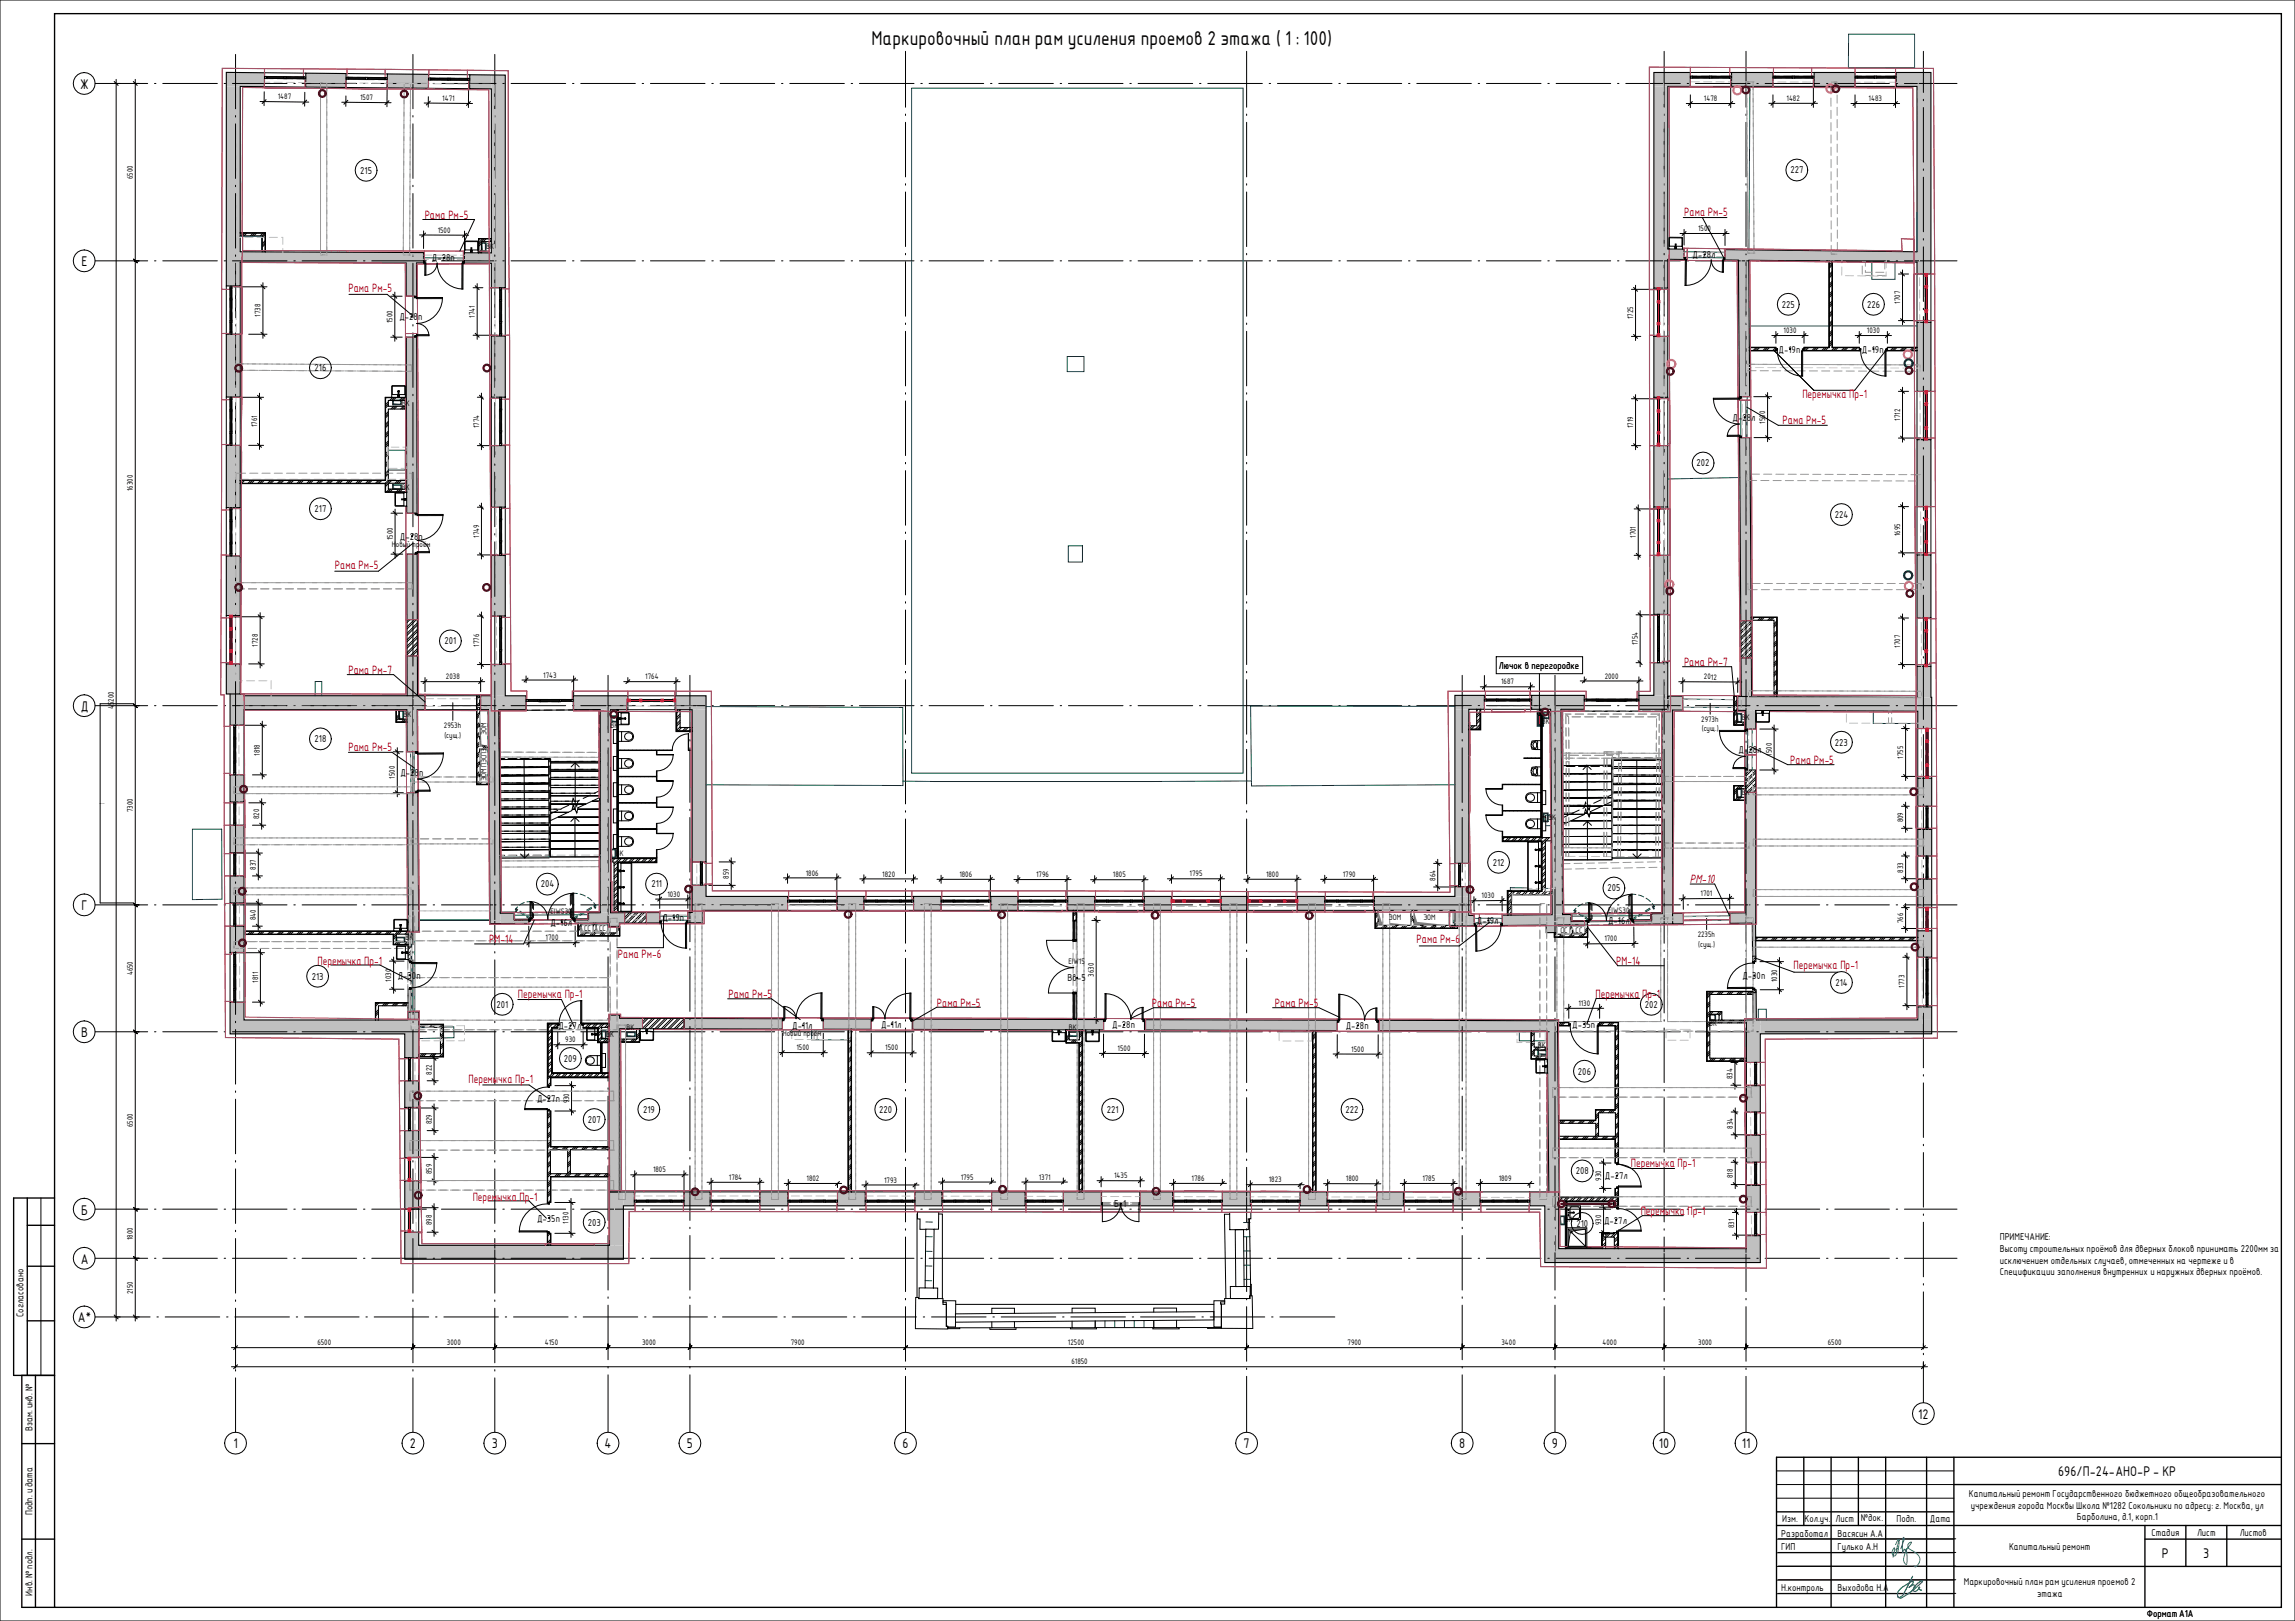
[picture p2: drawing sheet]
<svg xmlns="http://www.w3.org/2000/svg" width="841mm" height="594mm" viewBox="0 0 841 594" stroke-linecap="round" stroke-linejoin="round" font-family="sans-serif">
<defs><g id="words">
<text font-size="7.1" x="319.4" y="16.4">Маркировочный план рам усиления проемов 2 этажа ( 1 : 100)</text>
<g font-size="4.9">
<text x="29.4" y="32.6">Ж</text>
<text x="29.9" y="97.6">Е</text>
<text x="29.6" y="260.6">Д</text>
<text x="29.9" y="333.6">Г</text>
<text x="29.7" y="380.2">В</text>
<text x="29.7" y="445.2">Б</text>
<text x="29.6" y="463.2">А</text>
<text x="28.5" y="484.7">А*</text>
<text x="703" y="519.9">12</text>
<text x="85.5" y="530.7">1</text>
<text x="150.2" y="530.7">2</text>
<text x="180.2" y="530.7">3</text>
<text x="221.6" y="530.7">4</text>
<text x="251.7" y="530.7">5</text>
<text x="330.7" y="530.7">6</text>
<text x="455.7" y="530.7">7</text>
<text x="534.7" y="530.7">8</text>
<text x="568.7" y="530.7">9</text>
<text x="608" y="530.7">10</text>
<text x="638.3" y="530.7">11</text>
<text x="754.3" y="541">696/П-24-АНО-Р - КР</text>
<text x="792.3" y="570.9">Р</text>
<text x="807.5" y="570.9">3</text>
</g>
<g font-size="4.2" fill="#f00">
<text x="155.6" y="80.1">Рама Рм-5</text>
<text x="617.2" y="79.3">Рама Рм-5</text>
<text x="127.7" y="106.9">Рама Рм-5</text>
<text x="660.5" y="145.8">Перемычка Пр-1</text>
<text x="653.3" y="155.2">Рама Рм-5</text>
<text x="122.8" y="208.5">Рама Рм-5</text>
<text x="617.2" y="243.9">Рама Рм-7</text>
<text x="127.7" y="247.1">Рама Рм-7</text>
<text x="127.7" y="275.4">Рама Рм-5</text>
<text x="656.1" y="279.9">Рама Рм-5</text>
<text x="619.3" y="323.7">РМ-10</text>
<text x="179.3" y="345.6">РМ-14</text>
<text x="519.2" y="345.6">Рама Рм-6</text>
<text x="116.4" y="353.5">Перемычка Пр-1</text>
<text x="226.5" y="351">Рама Рм-6</text>
<text x="592.3" y="353.7">РМ-14</text>
<text x="657.3" y="355.2">Перемычка Пр-1</text>
<text x="189.8" y="365.9">Перемычка Пр-1</text>
<text x="267" y="365.9">Рама Рм-5</text>
<text x="584.7" y="365.6">Перемычка Пр-1</text>
<text x="343.4" y="369">Рама Рм-5</text>
<text x="422.1" y="369">Рама Рм-5</text>
<text x="467.2" y="369">Рама Рм-5</text>
<text x="171.7" y="396.9">Перемычка Пр-1</text>
<text x="597.7" y="427.5">Перемычка Пр-1</text>
<text x="173.2" y="440.2">Перемычка Пр-1</text>
<text x="601.3" y="445.2">Перемычка Пр-1</text>
</g>
<g font-size="3.5">
<text x="132" y="63.6">215</text>
<text x="656.1" y="63.5">227</text>
<text x="158.3" y="95.8">Д-28п</text>
<text x="620.3" y="94.6">Д-28л</text>
<text x="653" y="112.7">225</text>
<text x="684.2" y="112.7">226</text>
<text x="146.4" y="117.4">Д-28п</text>
<text x="651.8" y="129.2">Д-19п</text>
<text x="682.4" y="129.2">Д-19п</text>
<text x="115.3" y="136">216</text>
<text x="635" y="154.2">Д-28л</text>
<text x="621.8" y="170.9">202</text>
<text x="115.3" y="187.7">217</text>
<text x="672.4" y="189.8">224</text>
<text x="146.6" y="197.8">Д-28п</text>
<text x="162.9" y="236.1">201</text>
<text x="549.3" y="245.2">Лючок в перегородке</text>
<text x="561.3" y="245.2">перегородке</text>
<text x="115.3" y="272">218</text>
<text x="672.5" y="273.2">223</text>
<text x="637.1" y="276">Д-28л</text>
<text x="146.8" y="284.3">Д-28п</text>
<text x="547.1" y="317.2">212</text>
<text x="198.1" y="325.2">204</text>
<text x="238.7" y="325.2">211</text>
<text x="589.1" y="326.7">205</text>
<text x="201.7" y="339.3">Д-16л</text>
<text x="242.8" y="337.6">Д-19п</text>
<text x="541.2" y="338.7">Д-19л</text>
<text x="589.3" y="338.8">Д-16л</text>
<text x="114.3" y="359">213</text>
<text x="145.8" y="358.7">Д-30п</text>
<text x="391.3" y="359.4">Вв-5</text>
<text x="638.5" y="358.9">Д-30п</text>
<text x="672.6" y="361.3">214</text>
<text x="181.9" y="369.3">201</text>
<text x="602.8" y="369.3">202</text>
<text x="204.7" y="377.2">Д-27л</text>
<text x="290.3" y="377.1">Д-11л</text>
<text x="322.9" y="376.7">Д-11л</text>
<text x="407.5" y="376.9">Д-28п</text>
<text x="493.2" y="377.1">Д-28п</text>
<text x="576.2" y="376.6">Д-35п</text>
<text x="206.7" y="389.1">209</text>
<text x="578.3" y="393.8">206</text>
<text x="196.8" y="403.8">Д-27п</text>
<text x="235.7" y="407.8">219</text>
<text x="322.3" y="407.8">220</text>
<text x="405.6" y="407.8">221</text>
<text x="493.1" y="407.8">222</text>
<text x="215.4" y="411.5">207</text>
<text x="577.5" y="430.3">208</text>
<text x="588.1" y="432.2">Д-27л</text>
<text x="408.3" y="442.5">Б-1</text>
<text x="196.8" y="447.7">Д-35п</text>
<text x="215.4" y="449.1">203</text>
<text x="577.7" y="449.6">210</text>
<text x="587.9" y="448.4">Д-27л</text>
<text x="732.9" y="454.6">ПРИМЕЧАНИЕ:</text>
<text x="732.9" y="458.8">Высоту строительных проёмов для дверных блоков принимать 2200мм за</text>
<text x="732.9" y="463.1">исключением отдельных случаев, отмеченных на чертеже и в</text>
<text x="732.9" y="467.3">Спецификации заполнения внутренних и наружных дверных проёмов.</text>
<text x="8.6" y="482.7" transform="rotate(-90 8.6 482.7)">Согласовано</text>
<text x="11.9" y="524.5" transform="rotate(-90 11.9 524.5)">Взам. инв. №</text>
<text x="721.6" y="548.7">Капитальный ремонт Государственного бюджетного общеобразовательного</text>
<text x="11.9" y="555.3" transform="rotate(-90 11.9 555.3)">Подп. и дата</text>
<text x="653.2" y="557.7">Изм. Кол.уч. Лист</text>
<text x="682" y="557.5">№док.</text>
<text x="695" y="557.7">Подп.</text>
<text x="707.3" y="557.7">Дата</text>
<text x="722.2" y="552.9">учреждения города Москвы Школа №1282 Сокольники по адресу: г. Москва, ул</text>
<text x="761.1" y="557.1">Барболина, д.1, корп.1</text>
<text x="652.8" y="563.1">Разработал</text>
<text x="673.4" y="563.1">Васясин А.А</text>
<text x="788.5" y="563">Стадия</text>
<text x="805.2" y="563">Лист</text>
<text x="820.8" y="563">Листов</text>
<text x="652.8" y="568.1">ГИП</text>
<text x="673.4" y="568.1">Гулько А.Н</text>
<text x="736.3" y="568.1">Капитальный ремонт</text>
<text x="719.7" y="580.9">Маркировочный план рам усиления проемов 2</text>
<text x="11.9" y="584.8" transform="rotate(-90 11.9 584.8)">Инв. № подл.</text>
<text x="652.8" y="583.1">Н.контроль</text>
<text x="673.4" y="583.1">Выходова Н.А</text>
<text x="746.6" y="585.1">этажа</text>
<text x="786.8" y="592.7">Формат А1А</text>
</g>
<g font-size="2.8">
<text x="101.8" y="36.4" transform="rotate(1 101.8 36.4)">1487</text>
<text x="132" y="36.7" transform="rotate(1 132 36.7)">1507</text>
<text x="162.1" y="37" transform="rotate(1 162.1 37)">1471</text>
<text x="624.5" y="37.1">1478</text>
<text x="654.7" y="37">1482</text>
<text x="684.8" y="37.1">1483</text>
<text x="48.7" y="65.6" transform="rotate(-90 48.7 65.6)">6500</text>
<text x="160.4" y="85.3">1500</text>
<text x="622.4" y="84.7">1500</text>
<text x="178.1" y="91.3">ВК</text>
<text x="696.4" y="111.3" transform="rotate(-90 696.4 111.3)">1707</text>
<text x="95.5" y="116.1" transform="rotate(-90 95.5 116.1)">1738</text>
<text x="143.8" y="118.4" transform="rotate(-90 143.8 118.4)">1500</text>
<text x="174" y="116.4" transform="rotate(-90 174 116.4)">1741</text>
<text x="598.5" y="117" transform="rotate(-90 598.5 117)">1725</text>
<text x="653.7" y="122.1">1030</text>
<text x="684.2" y="122.1">1030</text>
<text x="147.2" y="148.7">ВК</text>
<text x="646.9" y="155.2" transform="rotate(-90 646.9 155.2)">1500</text>
<text x="696.4" y="154.1" transform="rotate(-90 696.4 154.1)">1712</text>
<text x="94.2" y="156.6" transform="rotate(-90 94.2 156.6)">1761</text>
<text x="175.6" y="156.9" transform="rotate(-90 175.6 156.9)">1774</text>
<text x="598.5" y="156.9" transform="rotate(-90 598.5 156.9)">1719</text>
<text x="147.2" y="179.7">ВК</text>
<text x="48.7" y="180.1" transform="rotate(-90 48.7 180.1)">16300</text>
<text x="143.9" y="197.9" transform="rotate(-90 143.9 197.9)">1500</text>
<text x="175.6" y="197" transform="rotate(-90 175.6 197)">1749</text>
<text x="599.5" y="197.2" transform="rotate(-90 599.5 197.2)">1701</text>
<text x="696.4" y="196.5" transform="rotate(-90 696.4 196.5)">1695</text>
<text x="143.7" y="200.5">Новый проём</text>
<text x="94.5" y="237" transform="rotate(-90 94.5 237)">1728</text>
<text x="175.6" y="237" transform="rotate(-90 175.6 237)">1776</text>
<text x="600.2" y="236.5" transform="rotate(-90 600.2 236.5)">1754</text>
<text x="696.4" y="237.4" transform="rotate(-90 696.4 237.4)">1707</text>
<text x="163.4" y="248.9">2038</text>
<text x="199.1" y="248.3">1743</text>
<text x="236.5" y="248.9">1764</text>
<text x="550.1" y="250.8">1687</text>
<text x="588.1" y="248.7">2000</text>
<text x="624.5" y="249">2012</text>
<text x="41.7" y="259.9" transform="rotate(-90 41.7 259.9)">45200</text>
<text x="147.9" y="262.8">ВК</text>
<text x="638.3" y="263.9">ВК</text>
<text x="162.7" y="266.9">2953h</text>
<text x="178.3" y="269.4" transform="rotate(-90 178.3 269.4)">ЭОМ</text>
<text x="223.8" y="266.7">ВК</text>
<text x="565" y="265.4">ВК</text>
<text x="623.5" y="264.6">2973h</text>
<text x="623.7" y="268.1">(сущ.)</text>
<text x="162.8" y="270.3">(сущ.)</text>
<text x="95.3" y="277" transform="rotate(-90 95.3 277)">1818</text>
<text x="649.3" y="277" transform="rotate(-90 649.3 277)">1500</text>
<text x="697.5" y="278.1" transform="rotate(-90 697.5 278.1)">1755</text>
<text x="144.7" y="285.4" transform="rotate(-90 144.7 285.4)">1500</text>
<text x="178.3" y="286.3" transform="rotate(-90 178.3 286.3)">ЭОМ ПЭСПЗ</text>
<text x="638.3" y="291.5">ВК</text>
<text x="48.7" y="297.6" transform="rotate(-90 48.7 297.6)">7300</text>
<text x="95" y="300.2" transform="rotate(-90 95 300.2)">820</text>
<text x="567.4" y="300.3">ВК</text>
<text x="697.5" y="301.4" transform="rotate(-90 697.5 301.4)">809</text>
<text x="225.7" y="313.6">ВК</text>
<text x="93.8" y="318.7" transform="rotate(-90 93.8 318.7)">837</text>
<text x="267.1" y="322.1" transform="rotate(-90 267.1 322.1)">859</text>
<text x="295.3" y="320.9">1806</text>
<text x="323.4" y="321.2">1820</text>
<text x="351.6" y="321.4">1806</text>
<text x="379.7" y="321.5">1796</text>
<text x="407.9" y="321.5">1805</text>
<text x="436" y="321.2">1795</text>
<text x="464" y="321.4">1800</text>
<text x="492.1" y="321.4">1790</text>
<text x="526" y="322.7" transform="rotate(-90 526 322.7)">864</text>
<text x="697.5" y="319.8" transform="rotate(-90 697.5 319.8)">833</text>
<text x="244.6" y="328.6">1030</text>
<text x="543" y="329.2" transform="rotate(-1 543 329.2)">1030</text>
<text x="623.2" y="328.5" transform="rotate(-1 623.2 328.5)">1701</text>
<text x="201.7" y="335">EIWS30</text>
<text x="589.4" y="334.6">EIWS30</text>
<text x="93.8" y="337.2" transform="rotate(-90 93.8 337.2)">840</text>
<text x="214.1" y="341.2">СС</text>
<text x="219.6" y="341.2">СС</text>
<text x="509" y="337.2">ЭОМ</text>
<text x="521.6" y="337.2">ЭОМ</text>
<text x="571.9" y="341.8">СС</text>
<text x="577.4" y="341.8">СС</text>
<text x="697.5" y="338.3" transform="rotate(-90 697.5 338.3)">766</text>
<text x="148.7" y="344.4">ВК</text>
<text x="200" y="344.7">1700</text>
<text x="588" y="345" transform="rotate(-1 588 345)">1700</text>
<text x="622.2" y="343.6">2235h</text>
<text x="622.3" y="347">(сущ.)</text>
<text x="391.6" y="353.1">EIW15</text>
<text x="48.7" y="357.5" transform="rotate(-90 48.7 357.5)">4650</text>
<text x="143.4" y="359.7" transform="rotate(-90 143.4 359.7)">1030</text>
<text x="400.9" y="358" transform="rotate(-90 400.9 358)">3630</text>
<text x="651.3" y="359.9" transform="rotate(-90 651.3 359.9)">1030</text>
<text x="94.6" y="360.2" transform="rotate(-90 94.6 360.2)">1811</text>
<text x="698" y="362" transform="rotate(-90 698 362)">1773</text>
<text x="578.4" y="368.6">1130</text>
<text x="229.6" y="377.6">ВК</text>
<text x="391.7" y="377.5">ВК</text>
<text x="626.4" y="376.1">ВК</text>
<text x="207.2" y="382">930</text>
<text x="222.1" y="379.9">ВК</text>
<text x="286.9" y="379.9">Новый проём</text>
<text x="291.9" y="384.9">1500</text>
<text x="324.5" y="385">1500</text>
<text x="409.6" y="385.2">1500</text>
<text x="495.2" y="385.4">1500</text>
<text x="563.6" y="384.2">ВК</text>
<text x="158.2" y="393.9" transform="rotate(-90 158.2 393.9)">822</text>
<text x="635" y="395.5" transform="rotate(-90 635 395.5)">834</text>
<text x="208.6" y="404.4" transform="rotate(-90 208.6 404.4)">930</text>
<text x="48.7" y="413.2" transform="rotate(-90 48.7 413.2)">6500</text>
<text x="158.2" y="412.1" transform="rotate(-90 158.2 412.1)">829</text>
<text x="635.1" y="413.7" transform="rotate(-90 635.1 413.7)">834</text>
<text x="158.2" y="430.4" transform="rotate(-90 158.2 430.4)">859</text>
<text x="239.3" y="429.7">1805</text>
<text x="408.3" y="431.8">1435</text>
<text x="635.1" y="431.7" transform="rotate(-90 635.1 431.7)">818</text>
<text x="267.1" y="432.4">1784</text>
<text x="295.6" y="432.8">1802</text>
<text x="324" y="433.4">1793</text>
<text x="352.1" y="432.3">1795</text>
<text x="380.7" y="432.3">1371</text>
<text x="436.7" y="432.8">1786</text>
<text x="465" y="433.3">1823</text>
<text x="493.2" y="432.9">1800</text>
<text x="521.3" y="432.8">1785</text>
<text x="549.3" y="432.8">1809</text>
<text x="586.8" y="432.8" transform="rotate(-90 586.8 432.8)">930</text>
<text x="158.2" y="449" transform="rotate(-90 158.2 449)">898</text>
<text x="208.4" y="448.5" transform="rotate(-90 208.4 448.5)">1130</text>
<text x="573.5" y="448">ВК</text>
<text x="586.8" y="449" transform="rotate(-90 586.8 449)">930</text>
<text x="48.7" y="454.5" transform="rotate(-90 48.7 454.5)">1800</text>
<text x="635.5" y="450.2" transform="rotate(-90 635.5 450.2)">831</text>
<text x="48.7" y="474.2" transform="rotate(-90 48.7 474.2)">2150</text>
<text x="116.3" y="493">6500</text>
<text x="163.8" y="493">3000</text>
<text x="199.7" y="493">4150</text>
<text x="235.3" y="493">3000</text>
<text x="289.8" y="493">7900</text>
<text x="391.4" y="493">12500</text>
<text x="493.9" y="493">7900</text>
<text x="550.3" y="493">3400</text>
<text x="587.3" y="493">4000</text>
<text x="622.4" y="493">3000</text>
<text x="669.9" y="493">6500</text>
<text x="392.6" y="500">61850</text>
</g>
<text font-size=".4" x="36.7" y="294.7">7300.0000</text>
</g></defs>
<g fill="#c0c0c0">
<path d="M153.4 456.4h75.1v5.1h-75.1z"/>
<path d="M223.4 436.8h5.1v19.6h-5.1z"/>
<path d="M566.1 441.9h5.1v20.8h-5.1z"/>
<path d="M571.2 457.6h68.8v5.1h-68.8z"/>
<path d="M645.1 373.8h62.8v5.1h-62.8z"/>
<path d="M84.3 373.8h69.1v5.1h-69.1z"/>
<path d="M568.3 259.9h3.8l.5 75.3h-3.8z"/>
<path d="M609.2 259.9l3.8 .3v74.6h-3.8z"/>
<path d="M605.3 334.9l7.7-.1v3.8l-7.7 .1z"/>
<path d="M638.1 255.2l64.7 .3v5.1l-64.7-.3z"/>
<path d="M219.9 260.1h3.9v74.4h-3.9z"/>
<path d="M179 260.1h3.8l.6 78.4h-3.8z"/>
<path d="M183.4 334.7l4.8-.1 .1 3.8-4.9 .1z"/>
<path d="M253.7 333.6h3.8v4.6h-3.8z"/>
<path d="M223.3 372h3.8l.1 64.8h-3.8z"/>
<path d="M566.6 339h3.8l.1 2.8h-3.8z"/>
<path d="M567 377.9h3.8l.6 58.9h-3.8z"/>
<path d="M223.2 338.3h3.8v1.2h-3.8z"/>
<path d="M533.2 333.6h5.1v5.7l-5.1 .1z"/>
<path d="M149.6 370.9h3.8v2.9h-3.8z"/>
<path d="M89.4 255h63.6v5.1h-63.6z"/>
<path d="M560.6 436.8v5.1h10.6v-5.1zM532.5 436.8v5.1h9.9v-5.1zM504.5 436.8v5.1h9.8v-5.1zM476.5 436.8v5.1h9.8v-5.1zM448 436.8v5.1h10.3v-5.1zM417.7 436.8v5.1h12.1v-5.1zM389.7 436.8v5.1h14v-5.1zM363.4 436.8v5.1h12.3v-5.1zM335.3 436.8v5.1h9.9v-5.1zM306.9 436.8v5.1h10.2v-5.1zM278.5 436.8v5.1h10.2v-5.1zM228.5 436.8v5.1h4v-5.1zM250.7 436.8v5.1h9.6v-5.1z"/>
<path d="M640 452.8v9.9h5.1v-9.9zM640 434.4v9.9h5.1v-9.9zM640 416v9.9h5.1v-9.9zM640 397.9v9.6h5.1v-9.6zM640 373.8v15.6h5.1v-15.6z"/>
<path d="M694.9 26.6v5.1h7.6v-5.1zM664.9 26.6v5.1h14.9v-5.1zM634.6 26.6v5.1h15.2v-5.1zM606.1 26.6v5.1h13.4v-5.1z"/>
<path d="M606.1 242.9v11.9h5.1v-11.9zM606.1 203.5v21.7h5.1v-21.7zM606.1 163.3v22.5h5.1v-22.5zM606.1 123.3v22.3h5.1v-22.3zM606.1 31.7v73.9h5.1v-73.9z"/>
<path d="M247.4 255v5.1h11.4v-5.1zM210.1 255v5.1h20v-5.1zM180.1 255v5.1h12.7v-5.1z"/>
<path d="M180.1 243.5v11.5h5.1v-11.5zM180.1 203.6v22.2h5.1v-22.2zM180.1 163.3v22.6h5.1v-22.6zM180.1 123.1v22.5h5.1v-22.5zM180.1 27.5v77.9h5.1v-77.9z"/>
<path d="M172.2 27.4l-.1 5.1 8 .1v-5.1zM142 27.1l-.1 5.1 15.1 .1 .1-5.1zM112.1 26.8l-.1 5.1 14.8 .2 .1-5.1zM82.9 26.5v5.1l14 .2 .1-5.1z"/>
<path d="M82.9 243.3v11h5.1v-11zM82.9 203.7v21.9h5.1v-21.9zM82.9 163.2v22.8h5.1v-22.8zM82.9 122.5v23h5.1v-23zM82.9 31.6v73.2h5.1v-73.1z"/>
<path d="M148.3 451.6v9.9h5.1v-9.9zM148.3 432.8v10.3h5.1v-10.3zM148.3 414.3v10h5.1v-10zM148.3 396.1v9.7h5.1v-9.7zM148.3 378.9v8.7h5.1v-8.7z"/>
<path d="M600.6 254.8v5.1h10.6v-5.1zM561.3 254.8v5.1h19.3v-5.1zM533.2 254.8v5.1h10.8v-5.1z"/>
<path d="M702.5 244.2v11.3l5.1 .1v-11.4zM702.5 203.4v23.1h5.1v-23.1zM702.5 161.1v24.6h5.1v-24.6zM702.5 118.1v25.3h5.1v-25.3zM702.5 26.6v73.8h5.1v-73.8z"/>
<path d="M84.3 367.3v6.5h5.1v-6.5zM84.3 339.4v9.7h5.1v-9.7zM84.3 321v9.9h5.1v-9.9zM84.3 302.4v10.1h5.1v-10.1zM84.3 284v9.9h5.1v-9.9zM84.3 254.3v11.5h5.1v-11.5z"/>
<path d="M253.7 324.4v9.2h5.1v-9.2zM253.7 260.1v55.8h5.1v-55.8z"/>
<path d="M503.7 328.5v5.1h34.6v-5.1zM475.5 328.5v5.1h10v-5.1zM447.5 328.5v5.1h9.8v-5.1zM419.4 328.5v5.1h9.9v-5.1zM391.3 328.5v5.1h9.9v-5.1zM363.1 328.5v5.1h10v-5.1zM334.8 328.5v5.1h10.1v-5.1zM306.8 328.5v5.1h9.8v-5.1zM258.8 328.5v5.1h29.8v-5.1z"/>
<path d="M533.2 324.9v3.6h5.1v-3.6zM533.2 259.9v56.5h5.1v-56.5z"/>
<path d="M702.8 369v4.8h5.1v-4.8zM702.8 341.1v9.7h5.1v-9.7zM702.8 322.2v10.4h5.1v-10.4zM702.8 304v9.7h5.1v-9.7zM702.8 285.2v10.3h5.1v-10.3zM702.8 255.5v11.5h5.1v-11.4z"/>
<path d="M149.5 362.5v8.4h1.2v-8.4zM149.6 341.3v5.8h1.2v-5.8z"/>
<path d="M642.4 363.8l.1 10h1.2l-.1-10zM642.2 338.3l.1 12.1h1.2l-.1-12.1z"/>
<path d="M538.3 335.5v3.8h2l-.1-3.8zM550.5 335.4l.1 3.8 25.1-.3v-3.8z"/>
<path d="M639.6 290.4v47.9h3.8v-47.9zM639.6 260.4v6.8h3.8v-6.8z"/>
<path d="M638.1 241.1v14.1l3.8 .1v-14.2zM637.5 160.4l.5 67.1h3.8l-.5-67.1zM637.1 95.3l.3 50.1h3.8l-.3-50z"/>
<path d="M632.2 91.5v3.8l70.3 .8v-3.8zM611.2 91.2v3.8l5.9 .1 .1-3.8z"/>
<path d="M176.1 255v5.1h4v-5.1zM153 255v5.1h2.8v-5.1z"/>
<path d="M170.2 92.6v3.8l9.9 .1v-3.8zM88 92.3v3.8l67.2 .3v-3.8z"/>
<path d="M505.1 373.9v3.8l65.7 .2v-3.8zM419.4 373.7v3.8l70.7 .2v-3.8zM334.3 373.5v3.8l70.1 .2v-3.8zM301.7 373.4v3.8h17.6v-3.8zM250.7 373.2v3.8l36 .1v-3.8zM227.1 373.2v3.8h8.4v-3.8z"/>
<path d="M215.7 334.5v3.8h13.2v-3.8zM236.9 334.5v3.8l4.9-.1v-3.8zM252.1 334.4v3.8h1.6v-3.8z"/>
<path d="M149.2 240.4v14.6h3.8v-14.6zM149.1 203.1v24h3.8v-24zM148.9 123.6l.2 64.5h3.8l-.2-64.5zM148.8 96.3l.1 12.3 3.8-.1-.1-12.1z"/>
<path d="M149.3 290.5l.4 50.8h3.8l-.4-50.8zM149.1 260.1l.1 15.4h3.8l-.1-15.4z"/>
<path d="M188.2 337.2l.1 1.2h5.5v-1.2zM210.8 337.2v1.2l4.9-.1v-1.2z"/>
<path d="M575.7 337.7v1.2h6.1l-.1-1.2zM598.7 337.5l.1 1.2h6.5v-1.2z"/>
<path d="M613 334.8v3.8l4-.1-.1-3.8zM633.9 334.6l.1 3.8 5.6-.1v-3.8z"/>
<path d="M636.8 255.2v5.1h1.3v-5.1zM611.2 255.1v5.1h5.5v-5.1z"/>
</g>
<g fill="#808080">
<path d="M212.9 338.5l.7 2.7 .5 .1h-1.2z"/>
<path d="M218.4 338.5l.7 2.7 .5 .1h-1.2z"/>
</g>
<path d="M573.1 342.2h2.1" fill="none" stroke="#808080" stroke-width=".4"/>
<g fill="#808080">
<path d="M576.2 339.4l.8 2.3 3.7 .7h-4.5z"/>
<path d="M175.8 260.4l.7 12.3 2.3 .7h-3z"/>
<path d="M175.8 274.4l.6 10.3h-.6z"/>
<path d="M518.1 333.6l1.3 4.2 11.7 1.3h-13z"/>
<path d="M220.5 377.6l.5 2.5 1 .5h-1.5z"/>
<path d="M146.3 260.6l.5 2.5 1 .5h-1.5z"/>
<path d="M224 262.5l.5 1.5 1.5 .5h-2z"/>
<path d="M224 311.3l.5 2.5 1 .5h-1.5z"/>
<path d="M571.8 445.7l.5 2.5 1 .5h-1.5z"/>
<path d="M565.7 298.1l.5 2.5 1 .5h-1.5z"/>
<path d="M626.6 371.9l.5 1.5 1.5 .5h-2z"/>
<path d="M565.6 261.2l.5 1.5 1.5 .5h-2z"/>
<path d="M176.5 89l.5 2.5 1 .5h-1.5z"/>
<path d="M144 146.8l.5 1 2.5 .5h-3z"/>
<path d="M145.3 343.6l.5 1 2.5 .5h-3z"/>
<path d="M229.7 378.3l.5 1 2.5 .5h-3z"/>
<path d="M391.8 378.2l.5 1 2.5 .5h-3z"/>
<path d="M563.7 384.9l.5 1 2.5 .5h-3z"/>
<path d="M636.7 289.2l.5 2.5 1 .5h-1.5z"/>
<path d="M636.7 261.6l.5 2.5 1 .5h-1.5z"/>
<path d="M144 177.8l.5 1 2.5 .5h-3z"/>
<path d="M505.1 333.6v5.5h1.7v-1.2l-.5-.1zM509.3 338.2v.9h7.8z"/>
</g>
<path d="M564.6 260.9a.75 .75 0 0 1 .2 1.1 .75 .75 0 0 1-1.1 0v3.9h1.7v-5z" fill="#f00"/>
<circle cx="564.2" cy="261.5" r=".75" fill="#000"/>
<g fill="none" stroke="#000" stroke-width=".37">
<path d="M0 0h841.1v594.1h-841.1zM86.3 19.9v20M151.3 19.9v20M181.3 19.9v20M331.9 18.8v20.5M456.9 18.8v20.5M609.9 18.8v20.5M639.9 18.8v20.5M704.9 18.8v15.1M34.9 30.6h19.2M42.1 30.6h2M42.6 29.1v455"/>
<path d="M49.1 30.6h2M49.6 29.1v66.5h1.5h-2h.5v163h1.5h-2h.5v73h1.5h-2h.5v46.5h1.5h-2h.5v65h1.5h-2h.5v18h1.5h-2h.5v23M56.6 30.6h.6M59.7 30.6h20M82.2 30.6h.5M85.2 30.6h20M95.3 37.2l17.9 .2M96.8 33.6v5.1M96.9 31.8l15.1 .1M97 28h.7v.7h-.8zM97 26.7l15.1 .1M97.7 28.7l6.4 .1"/>
<path d="M97.7 28.2h6.4v.4h-6.4zM97.7 28l6.4 .1M104.1 28.1h.7v.7h-.7zM104.8 28.8l6.5 .1M104.8 28.2l6.5 .1v.4l-6.5-.1zM104.8 28.1l6.5 .1M107.7 30.6h.5M110.7 30.6h20M111.3 28.2h.8l-.1 .7h-.7zM111.7 33.8l-.1 5.1M125.3 37.5l18 .1M126.8 35.2l-.1 3.8"/>
<path d="M126.8 32.1l15.1 .1M126.8 28.3h.8v.7h-.8zM126.9 27l15.1 .1M127.6 29l6.4 .1M127.6 28.5h6.4v.4h-6.4zM127.6 28.3l6.4 .1M133.2 30.6h.5M134 28.4h.7v.7h-.7zM134.7 29.1h6.5M134.7 28.5l6.5 .1v.4l-6.5-.1zM134.7 28.4h6.5M136.2 30.6h20"/>
<path d="M141.2 28.4l.7 .1v.7l-.7-.1zM141.9 30.1l-.1 9M155.5 37.8l17.7 .1M157 35.4l-.1 3.9M157 32.3l15.1 .2M157.1 28.6h.7v.7h-.8zM157.1 27.2l15.1 .2M157.8 29.3l6.4 .1M157.8 28.8h6.4v.4h-6.4zM157.8 28.6l6.4 .1M158.7 30.6h.6M161.8 30.6h20"/>
<path d="M164.2 28.7h.7v.7h-.7zM164.9 29.4h6.5M164.9 28.8l6.5 .1v.4l-6.5-.1zM164.9 28.7h6.5M171.4 28.7h.8l-.1 .7h-.7zM171.8 30.3l-.1 9.1M184.3 30.6h.5M187.3 30.6h20M209.8 30.6h.5M212.8 30.6h20M235.3 30.6h.6M238.4 30.6h20"/>
<path d="M260.9 30.6h.5M263.9 30.6h20M286.4 30.6h.5M289.4 30.6h20M311.9 30.6h.6M315 30.6h20M337.5 30.6h.5M340.5 30.6h20M363 30.6h.5M366 30.6h20M388.5 30.6h.6M391.6 30.6h20"/>
<path d="M414.1 30.6h.5M417.1 30.6h20M439.6 30.6h.5M442.6 30.6h20M465.1 30.6h.6M468.2 30.6h20M490.7 30.6h.5M493.7 30.6h20M516.2 30.6h.5M519.2 30.6h20M541.7 30.6h.6M544.8 30.6h20"/>
<path d="M567.3 30.6h.5M570.3 30.6h20M592.8 30.6h.5M595.8 30.6h20M618 37.9h17.8M618.3 30.6h.6M619.5 31.7h15.1M619.5 34.8v4.6M619.5 27.9h.7v.7h-.7zM619.5 26.6h15.1M620.2 28.6h6.4M620.2 27.9h6.4"/>
<path d="M620.2 28.1h6.4v.4h-6.4zM621.4 30.6h20M626.6 27.9h.7v.7h-.7zM627.3 28.6h6.5M627.3 27.9h6.5M627.3 28.1h6.5v.4h-6.5zM633.8 27.9h.8v.7h-.8zM634.3 29.4v10M643.9 30.6h.5M646.9 30.6h20M648.3 37.9h17.8M649.8 31.7h15.1"/>
<path d="M649.8 34.8v4.6M649.8 27.9h.7v.7h-.7zM649.8 26.6h15.1M650.5 28.6h6.3M650.5 27.9h6.3M650.5 28.1h6.3v.4h-6.3zM656.8 27.9h.8v.7h-.8zM657.6 27.9h6.5M657.6 28.6h6.5M657.6 28.1h6.5v.4h-6.5zM664.1 27.9h.8v.7h-.8zM664.6 29.5v9.9"/>
<path d="M669.4 30.6h.5M672.4 30.6h20M678.3 37.9h17.9M679.8 34.8v4.6M679.8 27.9h.8v.7h-.8zM679.8 31.7h15.1M679.8 26.6h15.1M680.6 28.1h6.3v.4h-6.3zM680.6 28.6h6.3M680.6 27.9h6.3M686.9 27.9h.8v.7h-.8zM687.7 28.6h6.5"/>
<path d="M687.7 27.9h6.5M687.7 28.1h6.5v.4h-6.5zM694.2 27.9h.7v.7h-.7zM694.7 31.1v8.3M694.9 30.6h.5M697.9 30.6h19.3M704.9 36.4v.5M704.9 39.4v20M86.3 42.4v.5M86.3 45.4v20M151.3 42.4v.5M151.3 45.4v20"/>
<path d="M181.3 42.4v.5M181.3 45.4v20M331.9 41.8v.5M331.9 44.8v20M456.9 41.8v.5M456.9 44.8v20M609.9 41.8v.5M609.9 44.8v20M639.9 41.8v.5M639.9 44.8v20M86.3 67.9v.5M86.3 70.9v20"/>
<path d="M151.3 67.9v.5M151.3 70.9v20M181.3 67.9v.5M181.3 70.9v20M331.9 67.3v.6M331.9 70.4v20M456.9 67.3v.6M456.9 70.4v20M609.9 67.3v.6M609.9 70.4v20M616.9 79.7h16M623.9 79.7l7.9 14.9"/>
<path d="M639.9 67.3v.6M639.9 70.4v20M704.9 61.9v.5M704.9 64.9v20M34.9 95.6h19.2M56.6 95.6h.6M59.7 95.6h20M82.2 95.6h.5M85.2 95.6h20M86.3 93.4v.6M86.3 96.5v20M88 85.4h9.1v6.9"/>
<path d="M88 85.3h9.3M89.2 85.4l-1 1M89.8 85.4l-1 1M90.4 85.4l-1 1M92.8 85.4l-1 1M93.4 85.4l-1 1M94 85.4l-1 1M96.4 85.4l-1 1M97 85.4l-1 1M97.1 88.9l-1 1M97.1 89.5l-1 1M97.1 88.2l-1 1"/>
<path d="M97.1 85.9l-1 1M97.1 91.8l-.4 .5M97.2 85.3l.1 7M97.2 85.4h.1M107.7 95.6h.5M110.7 95.6h20M133.2 95.6h.5M136.2 95.6h20M151.3 93.4v.6M151.3 96.5v20M153.7 86.1l18 .1M154.9 80.4h19l-5.4 11.6"/>
<path d="M155.2 95.7h.6l-.1 .7h-.3v-.7v.7h-.2zM155.2 84.6v6.5M155.7 96.4h.4v4.5h-.4zM158.7 95.6h.6M161.8 95.6h20M162.5 94.4l.4 .1-.1 .2zM169.6 95.7h.4v.7v-.7h.2v.7h-.5v9.5h-.4v-9.5h.4zM170.3 84.7l-.1 6.4M170.4 88.4h4.8v4.3l-5-.1zM170.5 91.5h.1M170.5 88.6v3M170.5 88.6h.1"/>
<path d="M170.6 91.6h2M170.6 88.5h.1M172.4 92.4h.1M172.4 91.8v.6M172.4 91.8h.1M172.4 92.4h.7M172.5 91.8h.1M172.6 91.7v-.8h.3v1.3h-.3v-.5h.3M172.6 90.9h.3M172.9 91.8h.1M173.1 91.8h.1M173.1 92.4h-.1"/>
<path d="M173.1 91.8v.6M175 91.6h.1M175 88.6h-4.5M175 88.6v3h-2.1M175 88.6l.1 .1M175.5 87.4h.1M176.5 89.2l-1 1M176.5 91.5l-1 1M176.5 92.2l-.5 .5M176.9 87.5l-1.4 1.4M177.5 87.5l-2 2.1M178.2 87.5l-1 1"/>
<path d="M180.1 87.9l-.6 .6M180.1 87.4h-4.7v5.3M180.1 87.5h-4.6v5.2M181.3 93.4v.6M181.3 96.5v20M184.3 95.6h.5M187.3 95.6h20M209.8 95.6h.5M212.8 95.6h20M235.3 95.6h.6M238.4 95.6h20M260.9 95.6h.5"/>
<path d="M263.9 95.6h20M286.4 95.6h.5M289.4 95.6h20M311.9 95.6h.6M315 95.6h20M331.9 92.9v.5M331.9 95.9v20M337.5 95.6h.5M340.5 95.6h20M363 95.6h.5M366 95.6h20M388.5 95.6h.6"/>
<path d="M391.6 95.6h20M414.1 95.6h.5M417.1 95.6h20M439.6 95.6h.5M442.6 95.6h20M456.9 92.9v.5M456.9 95.9v20M465.1 95.6h.6M468.2 95.6h20M490.7 95.6h.5M493.7 95.6h20M516.2 95.6h.5"/>
<path d="M519.2 95.6h20M541.7 95.6h.6M544.8 95.6h20M567.3 95.6h.5M570.3 95.6h20M592.8 95.6h.5M595.8 95.6h20M609.9 92.9v.5M609.9 95.9v20M611.7 87l4.8 .1 .1 4.2-5-.1zM611.8 90.1h.1M611.8 90.2h.1"/>
<path d="M611.8 87.2l.1 3M611.8 87.2h4.6v3h-2.1M611.9 87.2h.1M611.9 90.2h2M611.9 87.1h.1M613.8 91.1h.1M613.8 90.5v.6M613.8 91.1h.6M613.8 90.4h.1M613.9 90.3l.1-.8h.3l-.1 1.4h-.3v-.6h.3M614 89.5h.3M614.2 90.4h.2"/>
<path d="M614.4 90.4v.1M614.4 91.1h.1M614.4 90.5v.6M615.7 85.6h18M616.3 90.3h.1M616.4 90.2h.1M616.4 87.2h.1M616.4 87.3h.1M617.2 94.4h.6l-.2 .7h-.3l.1-.7-.1 .7h-.2zM617.2 84.1v5.7M617.6 95.1h.4l-.1 9.5h-.4zM618.3 95.6h.6"/>
<path d="M621.4 95.6h20M624.5 93.2l.4 .1-.2 .2zM631.6 94.6h.4l-.1 .7 .1-.7h.2l-.1 .7h-.5v4.5h-.4v-4.5h.4zM631.6 99.8a4.5 4.5 0 0 1-4.5-4.6 9.5 9.5 0 0 1-9.6 9.4M632.2 84.1v5.9M639.9 92.9v.5M639.9 95.9v20M643.9 95.6h.5M646.9 95.6h20M669.4 95.6h.5M670.3 95.7v31.6h-9.2M670.4 95.7v31.7h-9.3"/>
<path d="M671.4 95.7v31.7h10M671.4 96.6l-1 1M671.4 97.2l-1 1M671.4 96l-1 1M671.4 99.5l-1 1M671.5 95.7v31.7M672.4 95.6h20M694.9 95.6h.5M697.2 98.9v20.1M697.9 95.6h19.3M704.9 87.4v.6M704.9 90.5v20"/>
<path d="M82.9 104.8v17.7M84.3 105.6v3.7M84.3 109.9v7.6M84.3 118.1v3.6M84.3 104.8h.7v.8h-.7zM84.3 109.3h.7v.6h-.7zM84.3 117.5h.7v.6h-.7zM84.4 118.1h.4v3.6h-.4zM84.4 105.6h.4v3.7h-.4zM84.4 109.9h.4v7.6h-.4zM85 105.6v3.7M85 109.9v7.6"/>
<path d="M85 118.1v3.6M85.9 105.1h12M86.3 119v.5M88 104.8v17.7M96.4 103.6v20.4M127.9 107.9h14l9.2 7.7M143.2 108.6h4.2M144.7 107.1v18M150.6 115.9l.4 .2-.2 .1zM151.3 119v.5M152 108.6h.7v.5l9.5-.1v.4l-9.5 .1v-.4l-.7 .1v-.4h.7h-.7zM155.7 100.9a4.5 4.5 0 0 0 4.5-4.5 9.5 9.5 0 0 0 9.5 9.5"/>
<path d="M162.2 109a9.5 9.5 0 0 1-9.5 9.6 4.5 4.5 0 0 1 4.5 4.4M173.4 105.4h3.6M174.9 103.9v20.5M180.1 105.5v17.6M181.3 119v.5M183.1 105.4h.7v.8h-.7zM183.1 117.8h.7v.6h-.7zM183.1 109.8h.7v.6h-.7zM183.1 106.2v3.6M183.1 110.4v7.4M183.1 118.4v3.9M183.3 106.2h.4v3.6h-.4z"/>
<path d="M183.3 118.4h.4v3.9h-.4zM183.3 110.4h.4v7.4h-.4zM183.8 106.2v3.6M183.8 110.4v7.4M183.8 118.4v3.9M185.2 105.4v17.7M331.9 118.4v.5M456.9 118.4v.5M597.9 106h9.3M599.4 104.5v20.3M606.1 105.6v17.7M607.5 106.4v3.9"/>
<path d="M607.5 110.9v7.4M607.5 118.9v3.6M608.2 106.4v3.9M608.2 110.9v7.4M608.2 118.9v3.6M609.9 118.4v.5M611.2 105.6v17.7M639.9 118.4v.5M671.4 104.4l-1 1M671.4 106.7l-1 1M671.4 100.2l-1 1M671.4 103.8l-1 1"/>
<path d="M671.4 107.4l-1 1M671.4 111l-1 1M671.4 114.6l-1 1M671.4 118.1l-1 1M671.4 100.8l-1 1M671.4 108l-1 1M671.4 111.6l-1 1M671.4 115.2l-1 1M671.4 118.8l-1 1M671.4 103.1l-1 1M671.4 110.3l-1 1M671.4 113.9l-1 1"/>
<path d="M671.4 117.5l-1 1M695.7 117.5h8.1M695.7 100.4h3.7M702.5 100.4v17.7M704.9 113v.5M704.9 116v20M705.6 101.2v3.6M705.6 105.4v8.2M705.6 114.2v3.1M706.3 101.2v3.6M706.3 105.4v8.2M706.3 114.2v3.1"/>
<path d="M707.6 100.4v17.7M84.3 121.7h.7v.8h-.7zM86.3 122v20M91.1 122.5h6.8M143.2 123.6h4.2M151.3 122v20M152 123l.7 .1v.3h-.7h.7v.2h-.7zM152.7 122.7l4.5-.1v.4l-4.5 .1zM173.4 122.9h8.8M181.3 122v20M183.1 122.3h.7v.8h-.7zM331.9 121.4v20"/>
<path d="M456.9 121.4v20M597.9 123.3h3.4M609.9 121.4v20M639.9 121.4v20M641.1 127.3h9.7M641.1 127.4h9.7M641.1 128.4h9.7M641.2 127.4l-.1 .1M643.5 127.4l-1 1M644.2 127.4l-1 1M644.8 127.4l-1 1M647.1 127.4l-1 1"/>
<path d="M647.8 127.4l-1 1M648.4 127.4l-1 1M649.3 123h13.3M650.7 127.4l-1 1M650.8 127.8h.2v.7h-.2zM650.8 121.5v4.3M650.8 128.5h-9.7M650.8 127.9l-.4 .5M651 127.8h.4l-.1 .7h-.3zM651.3 128.5a9.3 9.3 0 0 0 9.3 9.3M655.8 127.8l.4 .1-.1 .2zM660.5 127.8h.4v.7v-.7h.2v.7h-.5v9.3h-.4v-9.3h.4z"/>
<path d="M661.1 121.5v4.3M661.1 128.5h20.3M661.5 127.4l-.4 .4M662.1 127.4l-1 1h20.3M662.8 127.4l-1 1M665.1 127.4l-1 1M665.7 127.4l-1 1M666.4 127.4l-1 1M668.7 127.4l-1 1M669.3 127.4l-1 1M670 127.4l-1 1M671.4 121.7l-1 1"/>
<path d="M671.4 125.3l-1 1M671.4 122.4l-1 1M671.4 126l-1 1M671.4 121.1l-1 1M671.4 124.7l-1 1M671.5 127.3v.1M671.5 127.3h9.9M672.3 127.4l-1 1M672.9 127.4l-1 1M673.6 127.4l-1 1M675.9 127.4l-1 1M676.5 127.4l-1 1"/>
<path d="M677.1 127.4l-1 1M679.5 127.4l-1 1M679.9 123h13.3M680.1 127.4l-1 1M680.7 127.4l-1 1M681.4 121.5v4.3M681.4 127.8h.2v.7h-.2zM681.6 127.8h.4l-.1 .7h-.3zM681.9 128.5a9.3 9.3 0 0 0 9.3 9.3M686.4 127.8l.3 .1-.1 .2zM691.1 127.8h.4v.7v-.7h.2v.7h-.5v9.3h-.4v-9.3h.4zM691.4 128.1l-11.7 14.9h-15l-14.6-14.6"/>
<path d="M691.7 121.5v4.3M691.7 128.4h10.8M691.7 127.4h10.8M691.7 128.5h10.8M693.8 127.4l-1 1M694.5 127.4l-1 1M695.1 127.4l-1 1M697.4 127.4l-1 1M698.1 127.4l-1 1M698.7 127.4l-1 1M701 127.4l-1 1M701.7 127.4l-1 1"/>
<path d="M702.3 127.4l-1 1M702.5 127.3h-10.8M704.9 138.5v.5M82.9 145.5v17.7M84.3 146.3v3.7M84.3 150.6v7.6M84.3 158.8v3.6M84.3 145.5h.7v.8h-.7zM84.3 150h.7v.6h-.7zM84.3 158.2h.7v.6h-.7zM84.4 158.8h.4v3.6h-.4zM84.4 146.3h.4v3.7h-.4z"/>
<path d="M84.4 150.6h.4v7.6h-.4zM85 146.3v3.7M85 150.6v7.6M85 158.8v3.6M86 145.6h10.6M86.3 144.5v.5M86.3 147.5v20M88 145.5v17.7M95.1 144.1v20.6M141.3 145.6v.1M141.5 145.8l-.2 .1M142.3 147.9l-1 1"/>
<path d="M142.3 151.5l-1 1M142.3 155.1l-1 1M142.3 158.7l-1 1M142.3 148.5l-1 1M142.3 152.1l-1 1M142.3 155.7l-1 1M142.3 159.3l-1 1M142.3 147.2l-1 1M142.3 150.8l-1 1M142.3 154.4l-1 1M142.3 158l-1 1M143.6 141.4h4.9l.1 4.2h-5z"/>
<path d="M143.8 144.5h.1M143.8 144.6h.1M143.8 141.6h.1M143.8 145.8l-1 1M143.9 141.5h.1M144.3 148.9l-1 1M144.5 145.8l-1 1M144.9 148.9l-1 1M145.1 145.8l-1 1M145.5 148.9l-1 1M145.7 145.4h.1M145.9 143.3v.1"/>
<path d="M145.9 143.4v.1M145.9 143.4h.1M145.9 144.7v-.9h.3v1.4h-.3v-.5h.3M145.9 144.6h-2.1v-3l4.5-.1v3.1h-2.1M145.9 144.8l-.2 .6M145.9 143.8h.3M145.9 143.5h.1M145.9 143.5l.1 .1M146 143.2l.2 .4zM146 143.2l-.1 .1M146 143.6h.1M146 143.2h.1"/>
<path d="M146.1 143.2h.1M146.2 143.3h.1M146.2 144.8l.2 .6h-.6M146.2 143.3v.1M146.2 143.4h.1M146.2 143.4l-.1 .2M147.4 145.8l-1 1M147.9 148.9l-1 1M148 145.8l-1 1M148.3 144.6h.1M148.3 141.6h.1M148.4 141.6h.1"/>
<path d="M148.5 148.9l-1 1M148.7 145.8l-1 1M149 145.6l-7.8 .1v30.4M149 145.8h-7.7v30.3h-53.3M149 149.1l-.9 .8M151.3 144.5v.5M151.3 147.5v20M174.9 145.6h2.1M176.4 144.1v20.7M180.1 145.6v17.7M181.3 144.5v.5M181.3 147.5v20"/>
<path d="M183.1 145.6h.7v.8h-.7zM183.1 158h.7v.6h-.7zM183.1 150h.7v.6h-.7zM183.1 146.4v3.6M183.1 150.6v7.4M183.1 158.6v3.9M183.3 146.4h.4v3.6h-.4zM183.3 158.6h.4v3.9h-.4zM183.3 150.6h.4v7.4h-.4zM183.8 146.4v3.6M183.8 150.6v7.4M183.8 158.6v3.9"/>
<path d="M185.2 145.6v17.7M331.9 143.9v.6M331.9 147v20M456.9 143.9v.6M456.9 147v20M597.9 146.1h9.5M599.4 144.6v20.2M606.1 145.6v17.7M607.5 146.4v3.9M607.5 150.9v7.4M607.5 158.9v3.6M608.2 146.4v3.9"/>
<path d="M608.2 150.9v7.4M608.2 158.9v3.6M609.9 143.9v.6M609.9 147v20M611.2 145.6v17.7M627.9 146l9.5-.1v.4l-9.5 .1zM627.9 146a9.5 9.5 0 0 0 9.6 9.4 4.5 4.5 0 0 0-4.5 4.5M633 159.5h4.5v.4l.7-.1v.4h-.7h.7v.2h-.7v-.5h-4.5zM637.4 145.4h.7v.6l-.7-.1v-.3h.7h-.7zM639.2 152.8l.4 .1-.2 .2zM639.9 143.9v.6M639.9 147v20"/>
<path d="M640.2 149.2l11.5 6.7h18M642.7 145.4h6.6M647.8 143.9v18M695.7 143.4h3.7M697.2 141.9v20.1M702.5 143.4v17.7M704.9 141.5v20M705.6 144.2v3.6M705.6 148.4v8.2M705.6 157.2v3.1M706.3 144.2v3.6M706.3 148.4v8.2"/>
<path d="M706.3 157.2v3.1M707.6 143.4v17.7M84.3 162.4h.7v.8h-.7zM86.3 170v.5M86.3 173v20.1M88 177.2h53.2v3.2M88 177.1h53.3v3.2h7.7M88 176h53.2M88.3 176.1l-.3 .3M89 176.1l-1 .9M89.6 176.1l-1 1M91.1 163.2h5.5"/>
<path d="M91.9 176.1l-1 1M92.5 176.1l-1 1M93.2 176.1l-1 1M95.5 176.1l-1 1M96.1 176.1l-1 1M96.8 176.1l-1 1M99.1 176.1l-1 1M99.7 176.1l-1 1M100.4 176.1l-1 1M102.7 176.1l-1 1M103.3 176.1l-1 1M104 176.1l-1 1"/>
<path d="M106.3 176.1l-1 1M106.9 176.1l-1 1M107.6 176.1l-1 1M109.9 176.1l-1 1M110.5 176.1l-1 1M111.1 176.1l-1 1M113.5 176.1l-1 1M114.1 176.1l-1 1M114.7 176.1l-1 1M117.1 176.1l-1 1M117.7 176.1l-1 1M118.3 176.1l-1 1"/>
<path d="M120.7 176.1l-1 1M121.3 176.1l-1 1M121.9 176.1l-1 1M124.2 176.1l-1 1M124.9 176.1l-1 1M125.5 176.1l-1 1M127.8 176.1l-1 1M128.5 176.1l-1 1M129.1 176.1l-1 1M131.4 176.1l-1 1M132.1 176.1l-1 1M132.7 176.1l-1 1"/>
<path d="M135 176.1l-1 1M135.7 176.1l-1 1M136.3 176.1l-1 1M138.6 176.1l-1 1M139.2 176.1l-1 1M139.9 176.1l-1 1M142.3 162.3l-1 1M142.3 165.8l-1 1M142.3 169.4l-1 1M142.3 173l-1 1M142.3 162.9l-1 1M142.3 166.5l-1 1"/>
<path d="M142.3 170.1l-1 1M142.3 173.7l-1 1M142.3 177.3l-1 1M142.3 161.6l-1 1M142.3 165.2l-1 1M142.3 168.8l-1 1M142.3 172.4l-1 1M142.3 176l-1.1 1.1M142.6 179.3l-1 1M142.8 176.1l-1.5 1.5M143.3 179.3l-1 1M143.5 176.1l-1 1"/>
<path d="M143.9 179.3l-1 1M145.8 176.1l-1 1M146.2 179.3l-1 1M146.4 176.1l-1 1M146.9 179.3l-1 1M147.1 176.1l-1 1M147.5 179.3l-1 1M149 176.5l-.6 .6M149 177.1h.1M151.3 170v.5M151.3 173v20.1M174.9 163.3h7.4"/>
<path d="M181.3 170v.5M181.3 173v20.1M183.1 162.5h.7v.8h-.7zM331.9 169.5v.5M331.9 172.5v20M456.9 169.5v.5M456.9 172.5v20M597.9 163.3h3.4M609.9 169.5v.5M609.9 172.5v20M639.9 169.5v.5M639.9 172.5v20"/>
<path d="M642.8 160.4h6.5M695.7 160.5h8.2M704.9 164v.6M704.9 167.1v20M82.9 186v17.7M84.3 186.8v3.7M84.3 191.1v7.6M84.3 199.3v3.6M84.3 186h.7v.8h-.7zM84.3 190.5h.7v.6h-.7zM84.3 198.7h.7v.6h-.7zM84.4 199.3h.4v3.6h-.4z"/>
<path d="M84.4 186.8h.4v3.7h-.4zM84.4 191.1h.4v7.6h-.4zM85 186.8v3.7M85 191.1v7.6M85 199.3v3.6M86.3 195.6v.5M86.3 198.6v20M88 186v17.7M141.2 180.4h7.8M141.3 180.4h.1M143.3 188.1h4.3M144.8 186.6v18"/>
<path d="M144.8 180.6l4.2-.1v5l-4.2-.1zM144.9 180.8l.1 4.5 3-.1M144.9 180.8l3.1-.1v2.2M144.9 185.2h.1M145 180.7h.1M145 185.3h.1M147.3 182.9v.3M147.9 185.3h.1M148 180.7h.1M148 185.3h.1M148 180.8h.1M148 183.2v2"/>
<path d="M148.1 182.9v.3h.5v-.3h-1.1l-.2 .3h.8M148.2 182.7v.2M148.2 183.2v.1M148.2 183.3h.1M148.2 182.7h.1M148.2 182.7h.6v.6h-.6M149 180.1l-.2 .2M150.8 196.4l.4 .1-.2 .2zM151.3 195.6v.5M151.3 198.6v20M151.3 199.1l-12.6 10.2h-16M152.2 188.1h.7v.5l9.5-.1v.4l-9.5 .1v-.4l-.7 .1v-.4h.7h-.7z"/>
<path d="M162.4 188.5a9.5 9.5 0 0 1-9.5 9.6 4.5 4.5 0 0 1 4.5 4.5M174.9 185.9h2.1M176.4 184.4v20.5M180.1 185.9v17.7M181.3 195.6v.5M181.3 198.6v20M183.1 185.9h.7v.8h-.7zM183.1 198.3h.7v.6h-.7zM183.1 190.3h.7v.6h-.7zM183.1 186.7v3.6M183.1 190.9v7.4M183.1 198.9v3.9"/>
<path d="M183.3 186.7h.4v3.6h-.4zM183.3 198.9h.4v3.9h-.4zM183.3 190.9h.4v7.4h-.4zM183.8 186.7v3.6M183.8 190.9v7.4M183.8 198.9v3.9M185.2 185.9v17.7M331.9 195v.5M331.9 198v20M456.9 195v.5M456.9 198v20M598.9 186.5h11.6"/>
<path d="M600.4 185v20M606.1 185.8v17.7M607.5 186.6v3.9M607.5 191.1v7.4M607.5 199.1v3.6M608.2 186.6v3.9M608.2 191.1v7.4M608.2 199.1v3.6M609.9 195v.5M609.9 198v20M611.2 185.8v17.7M639.9 195v.5"/>
<path d="M639.9 198v20M695.7 185.7h3.7M697.2 184.2v19.9M702.5 185.7v17.7M704.9 189.6v.5M704.9 192.6v20M705.6 186.5v3.6M705.6 190.7v7.6M705.6 198.9v3.7M706.3 186.5v3.6M706.3 190.7v7.6M706.3 198.9v3.7"/>
<path d="M707.6 185.7v17.7M84.3 202.9h.7v.8h-.7zM143.3 203.1h4.3M152.2 202.5l.7 .1v.3h-.7h.7v.2h-.7zM152.9 202.2h4.5v.4h-4.5zM174.9 203.4h7.6M183.1 202.8h.7v.8h-.7zM598.9 203.5h2.4M695.7 202.6h8.4M704.9 215.1v.5M704.9 218.1v20M82.9 225.6v17.7"/>
<path d="M84.3 226.4v3.7M84.3 230.7v7.6M84.3 238.9v3.6M85 226.4v3.7M85 230.7v7.6M85 238.9v3.6M85.6 226h11.2M86.3 221.1v.5M86.3 224.1v20M88 225.6v17.7M95.3 224.5v20.3M149.4 227.1l-.3 .3"/>
<path d="M150.2 227.1l-1.1 1.1M151.3 221.1v.5M151.3 224.1v20M151.8 227.1l-2.6 2.6M152.6 227.1l-3.4 3.4M152.9 227.1h-3.8M152.9 228.3l-3.7 3.8M152.9 229.1l-3.7 3.8M153 230.7l-3.8 3.8M153 231.4l-3.8 3.8M153 233l-3.8 3.8M153 233.8l-3.8 3.8"/>
<path d="M153 235.4l-3.8 3.8M153 236.1l-3.8 3.8M153 237.7l-2.7 2.7M153 238.5l-1.9 1.9M174.9 225.8h2.1M176.4 224.3v20.7M180.1 225.8v17.7M181.3 221.1v.5M181.3 224.1v20M183.1 225.8h.7v.8h-.7zM183.1 238.2h.7v.6h-.7zM183.1 230.2h.7v.6h-.7z"/>
<path d="M183.1 226.6v3.6M183.1 230.8v7.4M183.1 238.8v3.9M183.3 226.6h.4v3.6h-.4zM183.3 238.8h.4v3.9h-.4zM183.3 230.8h.4v7.4h-.4zM183.8 226.6v3.6M183.8 230.8v7.4M183.8 238.8v3.9M185.2 225.8v17.7M331.9 220.5v.5M331.9 223.5v20.1"/>
<path d="M456.9 220.5v.5M456.9 223.5v20.1M599.6 225.3h6.7M601.1 223.8v20.6M606.1 225.2v17.7M607.5 226v3.9M607.5 230.5v7.4M607.5 238.5v3.6M607.5 225.2h.7v.8h-.7zM607.5 229.9h.7v.6h-.7zM607.5 237.9h.7v.6h-.7zM607.6 238.5h.4v3.6h-.4z"/>
<path d="M607.6 226h.4v3.9h-.4zM607.6 230.5h.4v7.4h-.4zM608.2 226v3.9M608.2 230.5v7.4M608.2 238.5v3.6M609.9 220.5v.5M609.9 223.5v20.1M611.2 225.2v17.7M639.4 227.5l-1.4 1.4M639.9 220.5v.5M639.9 223.5v20.1M640.2 227.5l-2.2 2.2"/>
<path d="M641.8 226.2h9.4v29.1M641.8 226.3h9.3v29M641.8 227.5l-3.8 3.8M641.8 227.5h-3.8M641.8 228.3l-3.8 3.8M641.8 229.8l-3.8 3.8M641.8 230.6l-3.8 3.8M641.8 232.2l-3.8 3.8M641.8 233l-3.8 3.7M641.8 234.5l-3.8 3.8M641.8 235.3l-3.8 3.8M641.8 236.9l-3.8 3.8"/>
<path d="M641.8 237.7l-3.4 3.4M641.8 239.2l-1.8 1.9M641.8 240l-1.1 1.1M642.3 226.3l-.5 .5M642.9 226.3l-1 1M645.2 226.3l-1 1M645.9 226.3l-1 1M646.5 226.3l-1 1M648.8 226.3l-1 1M649.5 226.3l-1 1M650.1 226.3l-1 1M651.1 228.2l-1 1"/>
<path d="M651.1 231.8l-1 1M651.1 235.4l-1 1M651.1 239l-1 1M651.1 228.9l-1 1M651.1 232.5l-1 1M651.1 236l-1 1M651.1 239.6l-1 1M651.1 227.6l-1 1M651.1 231.2l-1 1M651.1 234.8l-1 1M651.1 238.4l-1 1M695.7 226.5h3.7"/>
<path d="M697.2 225v20.1M702.5 226.5v17.7M705.6 227.3v3.6M705.6 231.5v6.8M705.6 238.9v4.5M706.3 227.3v3.6M706.3 231.5v6.8M706.3 238.9v4.5M707.6 226.5v17.7M34.9 258.6h19.2M36.7 257.9h12.2M36.7 257.9v73"/>
<path d="M56.6 258.6h.6M59.7 258.6h20M82.2 258.6h.5M85.2 258.6h20M86.3 246.6v.5M86.3 249.6v20M91.1 243.3h5.7M107.7 258.6h.5M110.7 258.6h20M127.2 247.2h17l11.6 10M133.2 258.6h.5M136.2 258.6h20"/>
<path d="M151.3 246.6v.5M151.3 249.6v20M153 240.1l-.4 .3M153 240.4h-3.8M154.3 249.8h23.3M155.8 248.3v5.2M155.8 255h18.9v32.6M158.7 258.6h.6M161.8 258.6h20M165.9 257.5v6.5M174.8 255v32.4h4.4M174.9 243.5h7.9"/>
<path d="M175.3 255l-.5 .5M175.8 255h.3M175.8 257.5l-1 1M175.8 258.1l-1 1M175.8 255.2l-1 1M175.8 258.8l-1 1M176.1 248.3v5.2M181.3 246.6v.5M181.3 249.6v20M183.1 242.7h.7v.8h-.7zM184.3 258.6h.5M187.3 258.6h20"/>
<path d="M191.3 249.2h20.4M192.8 247.7v2.5M192.8 256.3h.8v.7h-.8zM193.6 257h3.6M193.6 256.5h3.6v.4h-3.6zM193.6 256.3h3.6M197.2 256.3h.6v.7h-.6zM197.5 257h.1M197.8 256.5h7.3v.4h-7.3zM197.8 256.3h7.3M197.8 257h7.3M198.1 257l-.6 .1"/>
<path d="M198.1 257.1h6.7M204.8 257l.6 .1M205.1 256.3h.6v.7h-.6zM205.4 257h.1M205.7 257h3.6M205.7 256.5h3.6v.4h-3.6zM205.7 256.3h3.6M209.3 256.3h.8v.7h-.8zM209.8 258.6h.5M210.2 247.7v7.1M212.8 258.6h20M222.8 247.5v21"/>
<path d="M228.6 249.8h20.6M230.1 248.3v1.9M230.1 255h17.3M230.9 257h3.6M230.9 256.3h3.6M235.1 257h7.3M235.1 256.3h7.3M235.3 258.6h.6M238.4 258.6h20M243 257h3.6M243 256.3h3.6M247.7 248.3v6.5"/>
<path d="M252.8 247.5v21M260.9 258.6h.5M263.9 258.6h20M286.4 258.6h.5M289.4 258.6h20M311.9 258.6h.6M315 258.6h20M331.9 246.1v.5M331.9 249.1v20M337.5 258.6h.5M340.5 258.6h20M363 258.6h.5"/>
<path d="M366 258.6h20M388.5 258.6h.6M391.6 258.6h20M414.1 258.6h.5M417.1 258.6h20M439.6 258.6h.5M442.6 258.6h20M456.9 246.1v.5M456.9 249.1v20M465.1 258.6h.6M468.2 258.6h20M490.7 258.6h.5"/>
<path d="M493.7 258.6h20M516.2 258.6h.5M519.2 258.6h20M535.9 247.5v21M541.7 258.6h.6M541.7 259.9l-.5 .6M542.4 259.9v7.3h-4.1M542.5 251.7h19.9M542.5 259.9v7.4l-4.2 .1h4.3v-7.5M544 259.9h17.3M544 247.6v5.6M544 256.2h.8v.7h-.8z"/>
<path d="M544 254.8h17.3M544.8 258.6h20M544.8 256.9h3.6M544.8 256.2h3.6M544.8 256.3h3.6v.4h-3.6zM548.3 240.7h31.7v6.2h-31.7zM548.4 256.2h.6v.7h-.6zM549 256.3h7.3v.4h-7.3zM549 256.9h7.3M549 256.2h7.3M556.3 256.2h.6v.7h-.6zM556.9 256.9h3.6"/>
<path d="M556.9 256.2h3.6M556.9 256.3h3.6v.4h-3.6zM560.5 256.2h.8v.7h-.8zM560.9 250.2v4.6M564.2 246.9v14.6M564.8 259.9v46.9h-14.1v1.5h14.2M564.8 259.9v46.9h-14.1M565 259.9v47.1M567.3 258.6h.5M569.9 247.5v21M570.3 258.6h20M579.1 249.6h23"/>
<path d="M580.6 248.1v1.9M580.6 256.2h.8v.7h-.8zM581.4 256.9h3.6M581.4 256.3h3.6v.4h-3.6zM581.4 256.2h3.6M585 256.2h.6v.7h-.6zM585.3 256.9h.1M585.6 256.3h10v.4h-10zM585.6 256.2h10M585.6 256.9h10M585.9 256.9l-.6 .1M585.9 257h9.4"/>
<path d="M592.8 258.6h.5M595.3 256.9l.6 .1M595.6 256.2h.6v.7h-.6zM595.8 258.6h20M595.9 256.9h.1M596.2 256.9h3.6M596.2 256.3h3.6v.4h-3.6zM596.2 256.2h3.6M599.6 242.9h1.7M599.8 256.2h.8v.7h-.8zM600.6 248.1v6.8M607.5 242.1h.7v.8h-.7z"/>
<path d="M609.9 246.1v.5M609.9 249.1v20M615.2 249.8l23.1 .1M616.6 244.3h18l1.1 12.1M616.7 248.3v5.3M618.3 258.6h.6M621.4 258.6h20M626.8 257.7v4.1M635.5 255.2v10.5h4.1M635.5 255.2v10.4h4.1M635.5 255.2v.1M636.5 257.2l-1 1"/>
<path d="M636.5 257.8l-1 1M636.5 256.6l-1 1M636.9 248.4l-.1 5.3M639.9 246.1v.5M639.9 249.1v20M641.9 241.1h-3.8M643.9 258.6h.5M646.9 258.6h20M651.1 249.8l-1 1M651.1 253.4l-1 1M651.1 250.4l-1 1M651.1 254l-1 1"/>
<path d="M651.1 249.1l-1 1M651.1 252.7l-1 1M651.1 246.2l-1 1M651.1 246.8l-1 1M651.1 245.6l-1 1M651.1 242.6l-1 1M651.1 243.2l-1 1M651.1 242l-1 1M669.4 258.6h.5M672.4 258.6h20M694.9 258.6h.5M695.7 243.6h10"/>
<path d="M697.9 258.6h19.3M704.9 240.6v.6M704.9 243.7v20M84.3 265.8v18.2M85.7 266.6v3.6M85.7 270.8v8.2M85.7 279.6v3.6M85.7 265.8h.7v.8h-.7zM85.7 270.2h.7v.6h-.7zM85.7 279h.7v.6h-.7zM85.8 265.8h11.8M85.8 279.6h.4v3.6h-.4z"/>
<path d="M85.8 266.6h.4v3.6h-.4zM85.8 270.8h.4v8.2h-.4zM86.3 272.1v.6M86.3 275.2v20M86.4 266.6v3.6M86.4 270.8v8.2M86.4 279.6v3.6M89.4 265.8v18.2M96.1 264.3v21.2M127.7 275.7h16l8.1 5.7M144.1 275.5h3.6M145.2 260.1v4.6h3.9"/>
<path d="M145.2 264.6h.1M145.3 260.1v4.5h3.8M145.6 274v18M145.7 260.1l-.4 .4M146.3 262.5l-1 1M146.3 261.9l-1 1M146.3 263.1l-1 1M148.1 263.6l-1 1M148.8 263.6l-1 1M149.1 263.9l-.7 .7M151.3 272.1v.6M151.3 275.2v20"/>
<path d="M152.3 275.5h.7v.5l9.5-.1v.4l-9.5 .1v-.4l-.7 .1v-.4h.7h-.7zM155.8 260.1h18.9M162.5 275.9a9.5 9.5 0 0 1-9.4 9.6 4.5 4.5 0 0 1 4.5 4.5M175.8 261.7l-1 1M175.8 265.3l-1 1M175.8 268.9l-1 1M175.8 272.5l-1 1M175.8 276.1l-1 1M175.8 279.7l-1 1M175.8 262.4l-1 1M175.8 266l-1 1M175.8 269.5l-1 1"/>
<path d="M175.8 273.1l-1 1M175.8 276.7l-1 1M175.8 261.1l-1 1M175.8 264.7l-1 1M175.8 268.3l-1 1M175.8 271.9l-1 1M175.8 275.5l-1 1M175.8 279.1l-1 1M175.8 260.1h.3M177.8 273.4l-1 1M178.4 273.4l-1 1M179 273.5l-.9 .9"/>
<path d="M181.3 272.1v.6M181.3 275.2v20M183 263.3v3M183 267.8v2.9M183 272.2v3M183 276.7l.1 1.3h1.6M184.5 260.3l-1.6 .1v1.4M185 278h-1.7v1.3M188.9 260.3h-2.9M189.5 278h-3.3M192.1 278.3l.2 35.8M193.4 260.3h-3"/>
<path d="M193.9 278h-3.3M197.9 260.3h-3M198.4 278h-3.3M199.6 278h1.7v1.2M199.9 278h1.8v1.1l18-.1M202.3 260.2l-2.9 .1M206.8 260.2h-3M210.2 260.2l-27.3 .2 .2 18h.3h-.3l.2 35.7M210.2 260.2l9.6-.1v19.5h-18v21.1M210.8 279.6l-1.5 1.5M211.3 260.2h-3M215.7 260.1l-2.9 .1"/>
<path d="M217.2 260.1h2.4v.6M219.6 262.2v3M219.6 266.6l.1 3M219.7 271.1v3M219.7 275.6v3M219.7 279h.1M222.8 271v.6M222.8 274.1v20M226 267.4h-1.2v5.1h1.2M226 277.2h-1.2v5.1h1.2M226.3 260.1v54.6M226.6 261.1l3.9 .1v4.3l-3.9 .1z"/>
<path d="M226.6 268.2l3.8-.1a1.78 1.78 0 0 1 1.8 1.8 1.78 1.78 0 0 1-1.8 1.8l-3.8-.1M226.6 278.1l3.8-.1a1.78 1.78 0 0 1 1.8 1.8 1.78 1.78 0 0 1-1.8 1.8l-3.8-.1M227.4 263h-.6v.6l.6 .1M227.4 263h.1M227.4 263.6v.1M227.4 263v.2M227.4 263.5v.1M227.5 274.9l-.1 .1M227.6 265.3h.1M227.6 265.4h.1M227.7 261.3h.1M227.9 268.1v3.6"/>
<path d="M227.9 278v3.6M228.4 263.2v.3M228.9 263.3v.1M228.9 263.4l.2 .1M228.9 274.9l-.1 .1M228.9 263.2l.4 .2zM229 263.2v.1M229 263.2h.1M229.1 263.5h.1M229.1 263.2h.1M229.2 263.5h-.1M229.2 263.2l.1 .1"/>
<path d="M229.2 263.5h.1M229.3 263.4v.1M229.3 263.3v.1M230.1 260.1h17.3M230.3 261.3h-2.7v1.9h.8v.3h-1.4v-.3h.6l.1 2.2M230.3 265.4h.1M230.3 261.3l.1 4-2.7 .1M230.4 265.4h.1M230.4 274.9l-.2 .1M230.4 261.3h.1M230.4 261.4h.1M231.8 274.9l-.1 .1"/>
<path d="M233.2 274.9l-.1 .1M234.6 274.9l-.1 .1M236 274.9l-.1 .1M237.4 274.9l-.1 .1M238.8 274.9l-.1 .1M240.3 274.9l-.2 .1M240.7 276.5l6 .2zM240.7 275.9l-.1 .1M241.7 274.9l-.1 .1M243.1 274.9l-.1 .1M244.5 274.9l-.1 .1M245.9 274.9l-.1 .1"/>
<path d="M246.7 276.5a6 6 0 0 1-6 6M247.9 260.1v7.9h5.8l-5.8-.1v-7.8M248 260.1v7.7h5.7M248.5 260.1l-.5 .4M249.2 260.1l-1.2 1.2M249.2 261.7l-1.2 1.2M249.2 264l-1.2 1.2M249.2 262.5l-1.2 1.2M249.2 264.8l-1.2 1.2M249.2 266.4l-1.2 1.2M249.8 266.6l-1.2 1.2M251.4 266.6l-1.2 1.2"/>
<path d="M252.2 266.6l-1.2 1.2M252.2 268.9l.2 6zM252.4 268.9a6 6 0 0 0-6 6M252.8 271v.6M252.8 274.1v20M253 274.9l-.1 .1M253.7 267.5l-.4 .3M253.7 266.7l-1.2 1.1M331.9 271.6v.5M331.9 274.6v20M456.9 271.6v.5M456.9 274.6v20"/>
<path d="M535.9 271v.6M535.9 274.1v20M539.6 266l-1.2 1.2M540.4 266l-1.2 1.2M542.4 260.9l-1.2 1.2M542.4 263.2l-1.2 1.2M542.4 261.7l-1.2 1.2M542.4 264l-1.2 1.2M542.4 266.4l-.8 .8M542.4 265.6l-1.6 1.6M559.8 277.8l-.1 .1M561.2 273.4l.3 1.1 1.3 .2"/>
<path d="M561.3 277.8l-.2 .1M561.5 272.2a.89 .89 0 0 1 .9-.4 .89 .89 0 0 1 .7 .7 1.37 1.37 0 0 1-.8 1.9 1.31 1.31 0 0 1-.8-2.2zM562.7 277.8l-.2 .1M562.7 271.8a1.27 1.27 0 0 0-.9 1.3 1.27 1.27 0 0 0 .9 1.2M562.8 271.4l-1.3 .2-.3 1.1M562.8 271.4l.7 .4v2.5l-.7 .4M562.8 271.4h1.9M562.8 274.7h1.9M564.1 277.8l-.1 .1M569.9 271v.6M569.9 274.1v20M572.5 264.2l.1 3"/>
<path d="M572.6 268.7v3M572.6 273.2v3M572.6 277.7l.1 3M573.4 260.6h-.9v2.1M574.9 260.6h3M579.4 260.6h3M583.9 260.6h3M588.4 260.6h3M592.1 277.8h-1.1v2M592.2 277.8h-1.5v1.5M592.9 260.6h3M593.6 277.8h3.1"/>
<path d="M597.4 260.6h3M598.1 277.9h3.1M599.9 278.6l.1 35.8-1.5-1.5M601.9 260.6h3M602.6 277.9h3.1M606.4 260.6h2.7v.4M607.2 277.9h1.8v1.2M609 276v1.9h-1.9M609 271.5v3M609.1 267l-.1 3M609.1 262.5v3M609.9 271.6v.5"/>
<path d="M609.9 274.6v20M630.1 267.7a9.5 9.5 0 0 0 9.5 9.5 4.5 4.5 0 0 0-4.5 4.5M630.1 267.7h9.5v.4h-9.5zM636.5 260.2l-1 1M636.5 263.8l-1 1M636.5 260.8l-1 1M636.5 261.4l-1 1M636.5 264.4l-1 1M636.9 264.6l-1 1M639.2 264.6l-1 1M639.6 264.9l-.7 .7M639.6 265.5l-.1 .1"/>
<path d="M639.6 267.2h.7v.6l-.7-.1v-.3h.7h-.7zM639.9 271.6v.5M639.9 274.6v20M641.4 274.6l.3 .1-.1 .2zM642.1 273.9l13.1 6.3h17M643.5 260.4h5l-.1 4.2h-4.8zM643.7 264.4h.1M643.7 261.4h.1M643.8 264.5l-.1-3.1h2.4l.1-.6h-.3l-.1 1.4h.3v-.8l2.2 .1-.1 3h-4.4M643.8 261.4h.1M644.9 267.2h6.8M645.7 261.2h.1"/>
<path d="M645.8 262.2h.3M646.1 261.2h.2M646.3 260.6h.1M646.3 260.6h-.6v.6M646.3 261.2h.1M646.3 260.6v.6M648.2 264.5h.1M648.3 264.5h-.1M648.3 261.5h.1M650.2 265.7v18M696.9 267h2.8M698.4 265.5v20.5"/>
<path d="M702.8 267v18.2M704.9 266.2v.5M704.9 269.2v20M705.9 267.8v3.6M705.9 272v8.2M706.6 267.8v3.6M706.6 272v8.2M707.9 267v18.2M84.3 293.9v8.5M85.7 294.7v7M85.7 283.2h.7v.8h-.7zM85.7 293.9h.7v.8h-.7z"/>
<path d="M85.8 294.7h.4v7h-.4zM86.3 297.7v.5M86.4 294.7v7M89.4 293.9v8.5M91.2 294.2h6.2M92.5 284h5.1M95.9 292.7v11.2M144.1 290.5h3.7M151 282.9l.4 .1-.2 .2zM151.3 297.7v.5M152.4 289.9l.7 .1v.3h-.7h.7v.2h-.7zM153.1 289.6h4.5v.4h-4.5z"/>
<path d="M174.7 287.4h.1M174.7 287.5l4.5 .1M175.8 286.2l-1 1M175.8 283.3l-1 1M175.8 280.3l-1 1M175.8 283.9l-1 1M175.8 282.6l-1 1M176.2 286.4l-1 1M176.8 286.4l-1 1M179.2 286.4l-1 1M179.2 287l-.4 .4M181.3 297.7v.5"/>
<path d="M183.1 281.4l18-.1zM183.1 284.4l18-.1zM183.1 287.4l18-.1zM183.1 290.4l18-.1zM183.1 293.4l18.1-.1zM183.2 296.4l18-.1zM183.2 299.5l18-.2zM183.3 280.8v3M183.3 285.3v2.9M183.3 286.9h.1M183.3 289.7v3M183.3 292.8h.1"/>
<path d="M183.3 294.2v3M183.3 298.7l.1 2.9M183.3 298.7h.1M195.3 292.8h-12M199.8 286.9h-16.5M199.8 289.8l-16.5 .1M199.8 292.8h-6M199.8 298.7h-16.5M201.3 280.7v3M201.3 280.9l-18 .1M201.3 283.9l-18 .1M201.3 285.2v3"/>
<path d="M201.3 286.8l-3 .1M201.3 289.7v2.9M201.3 289.8h-3M201.3 292.8h-3M201.3 294.1v3M201.3 295.7l-18 .1M201.3 298.6l.1 3-18 .1M201.3 298.7h-3M201.7 280.4v3M201.7 289.3v3M201.7 293.8v3M201.8 282.6h18z"/>
<path d="M201.8 285.6h18zM201.8 288.6h18zM201.8 291.6h18zM204.1 296.6h-2.4M204.4 293.6h-2.7M204.4 297l-2.7 1.2M204.5 299.5l15.2-.1zM204.7 287.8h-3M205.3 296.5h.1M205.3 296.5l-2.4 .1M208.2 297.7h-6.4h6.4M208.5 295.1l-2.7 1.2"/>
<path d="M209.8 293.6h.1M209.8 293.6h-6.8M210.6 293.8l-.6-1.2-.4 1.7M210.7 296.5h-1h1M210.7 299.5l-1.5 1.5M211.4 297.7h-.2h.2M211.7 296.5h8zM211.8 293.6h-1.3h.4M211.8 293.6h.1M212.3 281.1l-1.5-1.5v17.2M212.4 293.3l-.6 .2-.4 2-.2-.4M214.7 294.7h-12.9h12.9"/>
<path d="M216.4 291.4l-2.7 1.2M217.8 290.7h-16.1h.8M217.8 290.7h.1M219.7 280v3M219.7 281.9l-18 .1M219.7 284.5v3M219.7 284.9h-18v3M219.7 287.8h.1M219.7 287.8h-16.5M219.7 289v.8l-1.9 .9M219.7 293.6h-2.8h2.8M219.8 294.7h.1"/>
<path d="M219.8 297.7h.1M222.8 296.6v.5M222.8 299.6v20M226 286.9h-1.2v5.1h1.2M226 296.5h-1.2v5.1h1.2M226.6 287.7l3.8-.1a1.78 1.78 0 0 1 1.8 1.8 1.78 1.78 0 0 1-1.8 1.8l-3.8-.1M226.6 297.3l3.8-.1a1.78 1.78 0 0 1 1.8 1.8 1.78 1.78 0 0 1-1.8 1.8l-3.8-.1M226.7 294.2h-.1M227.8 284.5l-.1 .2M227.9 287.6v3.6M227.9 297.2v3.6M228.1 294.2l-.1 .1"/>
<path d="M229.2 284.5l-.1 .2M229.5 294.2l-.1 .1M230.6 284.5l-.1 .2M230.9 294.2l-.1 .1M232.1 284.5l-.2 .2M232.3 294.2l-.1 .1M233.5 284.5l-.2 .2M233.7 294.2l-.1 .1M234.9 284.5l-.1 .2M235.2 294.2l-.2 .1M236.3 284.5l-.1 .2M236.6 294.2l-.1 .1"/>
<path d="M237.7 284.5l-.1 .2M238 294.2l-.1 .1M239.1 284.5l-.1 .2M239.4 294.2l-.1 .1M240.7 286.2l6 .1zM240.7 295.8l6 .1zM240.7 295.7l-.1 .1M240.7 282.9l-.1 .2M240.7 284.4l-.3 .3M240.7 285.8l-.1 .1M240.7 292.8l-.1 .2M240.7 294.3l-.1 .1"/>
<path d="M246.7 286.2a6 6 0 0 1-6 6M246.7 295.8a6 6 0 0 1-6 6M252.8 296.6v.5M252.8 299.6v20M331.9 297.1v.5M456.9 297.1v.5M535.9 296.6v.5M535.9 299.6v20M544.6 289.1l6 .1zM544.6 289.1a6 6 0 0 0 6 6M544.6 298.7l6 .1zM544.6 298.7a6 6 0 0 0 6 6"/>
<path d="M550.7 296.9l-.1 .1M550.7 288.4l-.1 .1M550.7 295.5l-.1 .1M550.7 298.3l-.1 .1M551.6 287.4l-.1 .2M551.9 297.1l-.1 .1M553 287.4l-.1 .2M553.3 297.1l-.1 .1M554.5 287.4l-.2 .2M554.7 297.1l-.1 .1M555.9 287.4l-.1 .2M556.2 297.1l-.2 .1"/>
<path d="M557.3 287.4l-.1 .2M557.6 297.1l-.2 .1M558.7 287.4l-.1 .2M559 297.1l-.1 .1M560.1 287.4l-.1 .2M560.4 297.1l-.1 .1M561.2 283.1l.3 1.1 1.3 .1M561.5 281.8a.89 .89 0 0 1 .9-.4 .89 .89 0 0 1 .7 .7 1.37 1.37 0 0 1-.8 1.9 1.31 1.31 0 0 1-.8-2.2zM561.5 287.4l-.1 .2M561.8 297.1l-.1 .1M562.7 281.5a1.27 1.27 0 0 0-.9 1.2 1.27 1.27 0 0 0 .9 1.2M562.8 281.1l-1.3 .1-.3 1.1"/>
<path d="M562.8 281.1l.7 .4v2.4l-.7 .4M562.8 281.1h1.9M562.8 284.3h1.9M562.9 287.4l-.1 .2M563.2 297.1l-.1 .1M563.4 290.5v3.6M564.4 287.4l-.2 .2M564.6 297.1l-.1 .1M564.7 290.6l-3.8-.1a1.78 1.78 0 0 0-1.8 1.8 1.78 1.78 0 0 0 1.8 1.8l3.8-.1M565.2 299.4h1.3v5.1h-1.3M565.2 289.8h1.3v5.1h-1.3M569.9 296.6v.5"/>
<path d="M569.9 299.6v20M572.7 285.3v3M572.7 289.8v3M572.7 280.9v2.9M572.7 294.3v3M574.7 298.8l-2 .9v-.9M575.2 298h-2.5M575.4 295.1h-2.7M575.7 283.7h-3M575.7 289.4h-3M576.4 298h.1M576.4 298h-2.5"/>
<path d="M577.2 280.9h-3.2M578.7 296.9l-2.7 1.3M580.8 295.1h.1M580.8 295.1h-6.7M581.3 294.5l-.2-.4-.5 1.9-.5 .2M581.6 280.5l-1.4 1.5M581.7 280.8h-3.2M581.7 298h-1h1M582 295.1h-.4h1.2l-.4 1.8-.5-1.1M582.6 298.4h-.7h.7M583.2 282l-1.6-1.5 .2 17.5M584.7 286.5l-12 .1"/>
<path d="M586.2 280.8h-3.2M586.8 293.1l-2.7 1.3M587.2 295.4l-14.5 .1 14.5-.1M588.6 292.2l-15.9 .1h.8M588.6 292.2h.1M589.2 289.4h-15M590.5 280.8h-3M590.7 283.4l-18 .2 18-.2M590.7 280.8h-3M590.7 286.4l-18 .1 18-.1M590.7 282.1v3M590.7 283.7h-16.5"/>
<path d="M590.7 286.5h-7.5M590.7 286.6v3M590.7 289.4l-18 .1 18-.1M590.7 289.4h-3M590.7 291.1l-2.6 1.4M590.7 292.4l-18 .1 18-.1M590.7 295.1h-2.8h2.8M590.7 297.9l-8 .1 8-.1M590.7 295.4h.1M590.8 298.4h.1M590.9 284.6l18-.1-18 .1M590.9 287.5h18h-18"/>
<path d="M590.9 290.5h18h-18M590.9 293.5h18h-18M590.9 296.5h18h-18M590.9 299.5h18h-18M590.9 299.4h.1M590.9 299.4h3M590.9 299.3v3M591 296.3h.1M591 296.3h16.5M591 294.8l-.1 3M591 293.2h.1M591 293.2l16.5 .1"/>
<path d="M591 290.3v3M591 290.1h.1M591 290.1l16.5 .1M591 287.1h.1M591 287.1h16.5M591 285.8v3M591 284h.1M591 284h16.5M591 281.3v3M591 280.9h.1M591 280.9l16.5 .1M592.4 299.4h15"/>
<path d="M605.9 299.4h3M606 296.3h3M606 293.3h3M606 290.2h3M606 287.1h3M606 284h3M606 281h3M608.9 298.6v3M609 294.1v3M609 289.6v3M609 285.1v3M609 280.6v3"/>
<path d="M609.9 297.1v.5M635.1 281.3h4.5v.4l.7-.1v.4h-.7h.7v.2h-.7v-.5h-4.5zM635.4 293.2h.1M635.4 293.3h4.2M635.4 287.9h4.2M635.4 288h.1M635.4 287.9v5.4M636.5 289.5l-1 1M636.5 290.2l-1 1M636.8 292.2l-1 1M637.4 288l-1.9 1.9M637.5 292.2l-1 1"/>
<path d="M638.1 288l-1 1M638.1 292.2l-1 1M638.7 288l-1 1M639.6 290.4h3.8M639.6 293l-.2 .2M639.6 288h-4.1v5.2h4.1M639.7 282.2l-.1 .1M639.9 297.1v.5M641.3 282.2l-1.7 1.7M642.1 282.2l-2.5 2.4M643.4 290.3l-.1 .1M643.4 287.9l-2.4 2.5"/>
<path d="M643.4 289.5l-.8 .9M643.4 287.1l-3.2 3.3M643.4 282.4l-3.8 3.8M643.4 284.8l-3.8 3.8M643.4 283.2l-3.8 3.8M643.4 285.6l-3.8 3.8M644.9 282.2h6.8M696.9 284.5h7.6M696.9 295.5h2.8M698.4 294v11.1M702.8 295.5v8.5M704.9 291.7v.5"/>
<path d="M704.9 294.7v20M705.9 295.5h.7v.7h-.7zM705.9 280.8v3.6M705.9 296.2v7M706 296.2h.4v7h-.4zM706.6 280.8v3.6M706.6 296.2v7M707.9 295.5v8.5M84.3 312.5v8.5M85.7 313.3v6.9M85.7 301.7h.7v.7h-.7zM85.7 312.5h.7v.8h-.7z"/>
<path d="M85.8 313.3h.4v6.9h-.4zM86.1 312.6h10.1M86.3 300.7v20M86.4 313.3v6.9M89.4 312.5v8.5M92.5 302.4h4.9M94.7 311.1v11.4M151.3 300.7v20M181.3 300.7v20M183.2 302.5l18-.2zM183.2 305.5l18-.1zM183.2 308.5l18-.1z"/>
<path d="M183.3 311.5l18-.1zM183.4 303.1v3M183.4 307.6h.1M183.4 307.6v3M183.4 310.5h.1M183.4 312.1v1.4h1.6M189.4 313.5h-3M193.8 313l-1.5 1.5-1.5-1.5M193.9 313.4l-3 .1M198.4 313.4h-3M199.9 307.5l-16.5 .1M199.9 310.5h-16.5"/>
<path d="M201.3 314.4l-18 .1M201.4 303.1v2.9M201.4 304.6h-18M201.4 307.5h-3M201.4 307.5v3h-3M201.4 312v1.4h-1.6M201.7 300.8l7.9-3.7 .4-2 1.4 2.9 .4-2 7.9-3.7v21.7l-18 .1v-3h17.9h-17.9zM201.7 302.4h18zM201.7 305.3h18zM201.7 308.2h18zM212.2 301l-1.5-1.5v14.5M219.7 314l-18 .1"/>
<path d="M219.8 300.7h.1M219.8 303.7h.1M219.8 306.8h.1M219.8 309.8h.1M219.8 312.8h.1M219.8 314v-34.4h-18v-1.4l-18.4 .2 17.7-.2 .2 35.8M224.5 314.7l-.7 .8M225.3 314.7l-1.2 1.2M226 305.8h-1.2v5.1h1.2M226.2 317.7l-1.2 1.2M226.2 316.1l-1.2 1.2M226.2 318.5l-1.2 1.2"/>
<path d="M226.4 316v18.2M226.5 316l14.1 .1v-1.6h-14.2l.1-54.4v54.4h14.1v1.5h-14.4M226.5 314.7h13.9v1.2h-14.2v18.3M226.6 306.7l3.8-.1a1.78 1.78 0 0 1 1.8 1.8 1.78 1.78 0 0 1-1.8 1.8l-3.8-.1M226.7 319.5h.1M226.7 318.9v.6M226.7 318.8v.1M226.7 319.5h.6M226.7 318.8h.6M226.9 314.7l-1.9 1.8M227 303.8l-.2 .1M227.3 318.8l.1 .1"/>
<path d="M227.4 319.5h-.1M227.4 318.9v.1M227.4 319.3v.2M227.5 319h.8v.3h-1.4v-.3h.6v.3M227.6 319.3v5.7M227.6 316.4h.1M227.7 316.4h.1M227.7 314.7l-1.2 1.2M227.9 306.6v3.6M228.3 319v.3M228.4 303.8l-.2 .1M228.4 319.1l.3 .2z"/>
<path d="M228.4 319l.2 .3M228.4 319h.1M228.5 319h.1M228.6 319.3h.1M228.6 319h.1M228.6 319h-.1M228.7 319v.3M228.7 319.3h.1M229.2 314.7l-1.2 1.2M229.8 303.8l-.1 .1M230 314.7l-1.2 1.2M231.2 303.8l-.1 .1"/>
<path d="M231.2 316.4h-3.6v2.6M231.2 316.2l.3 .3v17.4l-.3 .3h-4.7M231.2 316.4l.1 17.5h-3.7v-2.6M231.3 316.4h.1M231.3 316.5h.1M231.6 314.7l-1.2 1.2M232.4 314.7l-1.2 1.2M232.6 303.8l-.1 .1M234 314.7l-1.2 1.2M234 303.8l-.1 .1M234.7 314.7l-1.2 1.2M235.4 303.8l-.1 .1"/>
<path d="M236.3 314.7l-1.2 1.2M236.9 303.8l-.2 .1M237.1 314.7l-1.2 1.2M238.3 303.8l-.2 .1M238.7 314.7l-1.2 1.2M239.5 314.7l-1.2 1.2M239.7 303.8l-.1 .1M240.4 315.3l-.6 .6M240.7 305.4l6 .1zM240.7 312.6l-.1 .2M240.7 302.7l-.1 .2M240.7 304.2l-.1 .1"/>
<path d="M240.7 314.1l-.1 .1M246.7 305.4a6 6 0 0 1-6 6M253.7 315.9v8.5M256.7 315.9h.7v.7h-.7zM256.7 316.6v7M256.9 316.6h.4v7h-.4zM257.4 316.6v7M258.8 315.9v8.5M263.6 315.9h5.9M268 314.4v11.6M331.9 300.1v20M456.9 300.1v20"/>
<path d="M525.4 316.4h3M526.9 314.9v11.7M533.2 316.4v8.5M534.5 317.2v7M534.5 316.4h.7v.8h-.7zM534.7 317.2h.4v7h-.4zM535.2 317.2v7M538.3 316.4v8.5M550.7 305.4l-.1 .1M550.7 306.8v1.5h14.5M551.3 307l-.5 .4M552.9 307l-1.2 1.2"/>
<path d="M553.7 307l-1.2 1.2M555.2 307l-1.2 1.2M556 307l-1.2 1.2M557.6 307l-1.2 1.2M558.4 307l-1.2 1.2M560 307l-1.2 1.2M560.1 308.7h.1M560.2 308.6h.1M560.2 308.4l-.3 .3v17.5l.3 .2M560.7 307l-1.2 1.2M562.3 307l-1.2 1.2M562.6 311.4v.1"/>
<path d="M562.6 311.5l.2 .1M562.6 317.4v.1M562.6 317.5l.1 .1M562.6 311.3l.4 .2zM562.6 317.3l.4 .2zM562.7 311.3v.1M562.7 317.3v.1M562.7 317.3h.1M562.7 311.3h.1M562.8 317.6h.1M562.8 311.6h.1M562.8 311.3h.1"/>
<path d="M562.8 311.3h-.1M562.8 317.3h.1M562.9 317.6h-.1M562.9 311.6h-.1M562.9 311.3l.1 .1M562.9 317.3l.1 .1M562.9 311.6h.1M562.9 317.6h.1M563 311.5l-.1 .1M563 317.5h.1M563 311.4v.1M563 317.4v.1"/>
<path d="M563.1 311.3v.3M563.1 317.3v.3M563.1 307l-1.2 1.2M563.4 300.1v3.6M563.8 308.7h.1M563.8 311.6v5.7M563.8 317.6v5.7M563.8 311.3v-2.6h-3.7v17.5h3.7M563.9 311.3v.3h.5v-.3h-1.3v.3h.8M563.9 317.3v.3h.6v-.3h-1.4v.3h.8M564 311.6l.6 .2M564 311.1v.2"/>
<path d="M564 317.7l.1 .1M564 317.1v.2M564 317.6v.1M564.1 311.1h-.1M564.1 311.1h.5M564.1 317.1h-.1M564.1 317.8h.6M564.1 317.1h.6M564.6 311.1h.1M564.7 317.1h.1M564.7 311.7l-.1 .1M564.7 311.1v.6"/>
<path d="M564.7 317.7v.1M564.7 317.1v.6M564.7 307l-1.2 1.2M564.7 307h-13.9v1.2h14.4v18.5h-12.5v8.7M564.7 300.2l-3.8-.1a1.78 1.78 0 0 0-1.8 1.8 1.78 1.78 0 0 0 1.8 1.8l3.8-.1M564.7 307h.5M565 308.3v18.2h-12.5v8.9M565 308.3v18.3h-12.4v8.8M565.5 307l-1.2 1.2M566.4 314.7l-1.2 1.2M566.4 317.1l-1.2 1.2M566.4 319.4l-1.2 1.2"/>
<path d="M566.4 313.1l-1.2 1.2M566.4 315.5l-1.2 1.2M566.4 317.8l-1.2 1.2M566.4 310l-1.2 1.2M566.4 312.3l-1.2 1.2M566.4 308.4l-1.2 1.2M566.4 310.8l-1.2 1.2M567 307l-1.8 1.8M567.8 307l-1.2 1.2M568.6 307.7l-.4 .5M572.7 302.2l7.9-3.7 .5-1.9 1.3 2.8 .5-2 7.8-3.6 .1 21.3h-18v-2.8l18-.1-18 .1zM572.8 303.7h18z"/>
<path d="M572.8 306.6l18-.1zM572.8 309.4h18zM572.8 302.2v-3.7l7.8-.1-7.8 .1-.2-17.9 18-.1v-2h18.3l.1 35.9-18 .1-.1-32.9 18-.1-18 .1v-3l18.1-.1 .1-17.8-36.6-.1v20l18.1-.1 .3 34M574.4 301.4l-1.6 .1 1.6-.1M581.7 301l-1.5 1.5M583.2 302.5l-1.5-1.5 .1 14.1M590.7 300.8h-15.1h15.1M590.8 315.1h-18M590.8 301.3h.1M590.8 304.3h.1M590.8 307.3h.1M590.8 310.3h.1"/>
<path d="M590.9 313.3h.1M590.9 308.6h.1M590.9 308.6h16.5M590.9 308.3v3M590.9 302.5l18-.1-18 .1M590.9 305.5h.1M590.9 305.5l16.5 .1M590.9 303.8v3M590.9 305.5l18-.1-18 .1M590.9 302.4h.1M590.9 302.4l16.5 .1M590.9 308.5l18-.1-18 .1"/>
<path d="M590.9 311.5l18-.1-18 .1M592 311.7h3M596.5 311.7h3M601 311.7h3M601.5 312.9l-1.5 1.5M605.5 311.7h3M605.9 308.6h3M605.9 305.6h3M605.9 302.5h3M608.9 307.6v3M608.9 303.1v3M609.9 300.1v20"/>
<path d="M639.9 300.1v20M696.9 303.6h3.9M696.9 313.7h2.8M698.4 312.2v11.3M702.8 313.7v8.5M704.9 317.2v.6M705.9 303.2h.7v.8h-.7zM705.9 313.7h.7v.8h-.7zM705.9 314.5v6.9M706 314.5h.4v6.9h-.4zM706.6 314.5v6.9M707.9 313.7v8.5"/>
<path d="M34.9 331.6h19.2M36.7 330.9h12.2M56.6 331.6h.6M59.7 331.6h20M82.2 331.6h.5M84.3 330.9v8.5M85.2 331.6h20M85.7 331.7v7M85.7 320.2h.7v.8h-.7zM85.7 330.9h.7v.8h-.7zM85.7 338.7h.7v.7h-.7zM85.8 331.7h.4v7h-.4z"/>
<path d="M86.3 323.2v.5M86.3 326.2v20M86.4 331.7v7M87.8 331h8.3M89.4 330.9v8.5M92.5 339.4h3.6M92.5 321h3.7M94.6 329.5v11.4M107.7 331.6h.5M110.7 331.6h20M133.2 331.6h.5M136.2 331.6h20"/>
<path d="M144.4 337h4.8l.1 4.2h-5zM144.6 337.1h.1M146.6 339h.1M146.6 338.9v.1M146.7 339h.1M146.7 339.4h.3M146.7 339.1h.1M146.7 338.8l.2 .4zM146.9 338.9h.1M146.9 338.9h-.2M147 339.1h-.3M147 338.9v.1"/>
<path d="M147 339h.1M149 337.1l-4.4 .1v3M149 337.1l.1 3.1h-2.1M149.1 337.2h.1M151.3 323.2v.5M151.3 326.2v20M158.7 331.6h.6M161.8 331.6h20M181.3 323.2v.5M181.3 326.2v20M183.4 334.4l5.1-.1v2.6h5.3M183.4 334.5l5-.1v2.6h5.4"/>
<path d="M184.3 331.6h.5M187.3 331.6h20M188.4 336.2h.1M188.4 336.3v.2M188.5 334.4h.1M189.1 337.1l.1 .1M190.3 337.2h.1M190.4 337.2h.4M191.6 337l-.1 .1M193.8 337.2h-5.2M193.8 339.4v7.6M194.3 330.4h.4v6.5h-.4l.1 .7h-.4v-.7v.7h-.2v-.7h.5z"/>
<path d="M194.7 330.5v.4M194.7 336.4v.3M194.8 330.7l.7 .4v2.2M194.8 330.8l.3 .3v1.8M195.1 334.4v1.8l-.3 .3M195.5 334.8v1.4l-.7 .4M195.8 337.2l-3.9 8.7h-18M205.7 337.8l.4 .1-.2 .2zM209 333.3v2.9l.7 .4M209.4 332.8v3.3l.3 .3M209.7 327.6l-.7 .4v3.8M209.7 327.8l-.3 .3v3.2"/>
<path d="M209.8 331.6h.5M209.8 327.3h.4l.1 9.5h-.4zM209.8 327.5v.4M209.9 336.3v.4M210.2 327.3a9.5 9.5 0 0 0-9.4 9.6 6.5 6.5 0 0 0-6.5-6.5M210.3 336.8h.3v.7v-.7h.2v.7h-.6zM210.8 339.4v7.6M211.6 337h-.1M211.8 338.4v4.6h15.3v-3.5M211.9 338.4v4.5h15.1v-3.4M212.8 331.6h20M212.9 339.5l-1 1"/>
<path d="M212.9 338.9l-1 1M215.4 334.3h.1M215.4 337.1l-4.6 .1M217.7 338.3l-.3 .3M218.4 338.3l-1 1M219.9 334.2h-4.5v2.6l-4.6 .1M219.9 334.3h-4.4v2.6l-4.7 .1M222.8 322.1v.5M222.8 325.1v20M226.2 320l-1.2 1.2M226.2 322.4l-1.2 1.2M226.2 324.8l-1.2 1.2"/>
<path d="M226.2 327.1l-1.2 1.2M226.2 329.5l-1.2 1.2M226.2 331.8l-1.2 1.2M226.2 320.8l-1.2 1.2M226.2 323.2l-1.2 1.2M226.2 325.5l-1.2 1.2M226.2 327.9l-1.2 1.2M226.2 330.3l-1.2 1.2M226.2 332.6l-1.2 1.2M226.7 339.5l-.7 .7M226.7 325.5h.1M226.7 324.9v.6"/>
<path d="M226.7 331.5h.1M226.7 330.9v.6M226.7 324.8v.1M226.7 324.8l.7 .2M226.8 330.8l-.1 .1M226.8 330.8l.6 .2M227 339.8l-1 1M227.4 325.3l-.7 .2M227.4 331.3l-.6 .2M227.5 325h.8v.3h-1.4v-.3h.6v.3M227.5 331h.8v.3h-1.3v-.3h.5v.3M227.6 333.9h.1"/>
<path d="M227.6 325.3v5.7M228.3 325v.3M228.3 331v.3M228.4 325.1v.1M228.4 325.2l.2 .1M228.4 325.1l.4 .2zM228.4 331.1l.4 .2zM228.4 325.1h.1M228.5 331l.1 .3M228.5 325h.1M228.5 331h.1M228.6 325.3h.1"/>
<path d="M228.6 331.3h.1M228.6 325h.1M228.6 325h-.1M228.6 331h-.1M228.6 331h.1M228.7 325l.1 .1M228.7 331v.3M228.7 325.3h.1M228.7 331.3h.1M228.7 325.2v.1M228.8 325.1v.1M228.9 334.5v3.8"/>
<path d="M229.1 334.5l-.2 .1M230.7 334.5l-1.8 1.7M231.2 334h.1M231.3 333.9h.1M231.5 334.5l-2.6 2.5M233 334.5l-3.8 3.8M233.8 334.5l-3.8 3.8M235.3 331.6h.6M235.4 334.5l-3.8 3.8M236.2 334.5l-3.8 3.8M236.9 334.5v3.8v-3.8M236.9 335.3l-2.9 3"/>
<path d="M236.9 336.1l-2.2 2.2M236.9 337.7l-.6 .6M238.4 331.6h20M241.8 328v4.9M241.8 337.5h.2v.7h-.2zM242 337.5h.4l-.1 .7h-.3zM242.3 338.2a9.3 9.3 0 0 0 9.3 9.3M243.1 335.7v11.6h-17M246.8 336.2l.3 .1-.1 .2zM251.5 337.5h.4v.7v-.7h.2v.7h-.5v9.3h-.4v-9.3h.4zM252.1 328v4.9M252.8 322.1v.5"/>
<path d="M252.8 325.1v20M253.6 329.4l-13.3 .1M256.7 323.6h.7v.8h-.7zM259.8 324.5h9.7M260.9 331.6h.5M263.9 331.6h20M286.4 331.6h.5M287.1 321.7h21.1M288.6 320.2v3.5M288.6 329.9h.8v.7h-.8zM288.6 328.5h18.2M288.6 333.6h18.2"/>
<path d="M289.4 330.6h3.6M289.4 329.9h3.6M289.4 330h3.6v.4h-3.6zM289.4 331.6h20M293 329.9h.6v.7h-.6zM293.6 330.6h8.2M293.6 329.9h8.2M293.6 330h8.2v.4h-8.2zM301.8 329.9h.6v.7h-.6zM302.4 330.6h3.6M302.4 329.9h3.6M302.4 330h3.6v.4h-3.6z"/>
<path d="M306 329.9h.8v.7h-.8zM306.7 320.2v9.2M311.9 331.6h.6M315 331.6h20M315.1 322.1h21.2M316.6 333.6h18.2M316.6 320.6v3.1M316.6 329.9h.8v.7h-.8zM316.6 328.5h18.2M317.4 330.6h3.6M317.4 329.9h3.6M317.4 330h3.6v.4h-3.6z"/>
<path d="M321 329.9h.6v.7h-.6zM321.6 330.6h8.2M321.6 329.9h8.2M321.6 330h8.2v.4h-8.2zM329.8 329.9h.6v.7h-.6zM330.4 330.6h3.6M330.4 329.9h3.6M330.4 330h3.6v.4h-3.6zM331.9 322.6v.6M331.9 325.7v20M334 329.9h.8v.7h-.8zM334.8 320.6v3.1"/>
<path d="M337.5 331.6h.5M340.5 331.6h20M343.4 322.3h21.1M344.9 320.8v2.9M344.9 329.9h.8v.7h-.8zM344.9 328.5h18.2M344.9 333.6h18.2M345.7 330.6h3.6M345.7 329.9h3.6M345.7 330h3.6v.4h-3.6zM349.3 329.9h.6v.7h-.6zM349.9 330.6h8.2"/>
<path d="M349.9 329.9h8.2M349.9 330h8.2v.4h-8.2zM358.1 329.9h.6v.7h-.6zM358.7 330.6h3.6M358.7 329.9h3.6M358.7 330h3.6v.4h-3.6zM362.3 329.9h.8v.7h-.8zM363 320.8v7.4M363 331.6h.5M366 331.6h20M371.6 322.3h20.9M373.1 320.8v2.9"/>
<path d="M373.1 329.9h.8v.7h-.8zM373.1 333.6h18.2M373.1 328.5h18.2M373.9 330.6h3.6M373.9 329.9h3.6M373.9 330h3.6v.4h-3.6zM377.5 329.9h.6v.7h-.6zM378.1 330.6h8.2M378.1 329.9h8.2M378.1 330h8.2v.4h-8.2zM386.3 329.9h.6v.7h-.6zM386.9 330.6h3.6"/>
<path d="M386.9 329.9h3.6M386.9 330h3.6v.4h-3.6zM388.5 331.6h.6M390.5 329.9h.8v.7h-.8zM391 320.8v7.4M391.6 331.6h20M393.3 337.3h1.1v.2h-1.1zM393.3 333.6v3.7M393.3 337.5v6.9M393.4 333.6v3.7M393.5 337.5h.4v7.1h-.4zM394.2 333.6l-.8 .9"/>
<path d="M394.4 333.6v3.7M394.4 334.1l-1 1M394.4 334.7l-1 1M394.4 337.1l-.3 .2M394.4 337.5v6.9M394.5 333.6v3.7M399.7 322.4h21M400.2 337.3h3M401.2 320.9v2.8M401.2 329.9h.8v.7h-.8zM401.2 328.5h18.2M401.2 333.6h18.2"/>
<path d="M401.7 335.8v39.3M402 330.6h3.6M402 329.9h3.6M402 330h3.6v.4h-3.6zM405.6 329.9h.6v.7h-.6zM406.2 330.6h8.2M406.2 329.9h8.2M406.2 330h8.2v.4h-8.2zM414.1 331.6h.5M414.4 329.9h.6v.7h-.6zM415 330.6h3.6M415 329.9h3.6"/>
<path d="M415 330h3.6v.4h-3.6zM417.1 331.6h20M418.6 329.9h.8v.7h-.8zM419.2 320.9v7.2M427.8 322.1h21M429.3 320.6v3.1M429.3 328.5h18.2M429.3 333.6h18.2M430.1 330.6h3.6M430.1 329.9h3.6M434.3 330.6h8.2M434.3 329.9h8.2"/>
<path d="M439.6 331.6h.5M442.6 331.6h20M443.1 330.6h3.6M443.1 329.9h3.6M447.3 320.6v7.6M455.8 322.2h21M456.9 322.6v.6M456.9 325.7v20M457.3 320.7v3M457.3 328.5h18.2M457.3 333.6h18.2M458.1 330.6h3.6"/>
<path d="M458.1 329.9h3.6M462.3 330.6h8.2M462.3 329.9h8.2M465.1 331.6h.6M468.2 331.6h20M471.1 330.6h3.6M471.1 329.9h3.6M475.3 320.7v7.5M484 322.3h20.9M485.5 320.8v2.9M485.5 329.9h.8v.7h-.8zM485.5 328.5h18.2"/>
<path d="M485.5 333.6h18.2M486.3 330.6h3.6M486.3 329.9h3.6M486.3 330h3.6v.4h-3.6zM489.9 329.9h.6v.7h-.6zM490.5 330.6h8.2M490.5 329.9h8.2M490.5 330h8.2v.4h-8.2zM490.7 331.6h.5M493.7 331.6h20M498.7 329.9h.6v.7h-.6zM499.3 330.6h3.6"/>
<path d="M499.3 329.9h3.6M499.3 330h3.6v.4h-3.6zM502.9 329.9h.8v.7h-.8zM503.4 320.8v7.4M503.9 333.6l.1 6.6M504.1 333.6v6.5h30.1M505.1 334.8l-1 1M505.1 335.4l-1 1M505.1 334.2l-1 1M505.1 337.7l-1 1M505.1 338.4l-1 1M505.1 339l-1 1"/>
<path d="M507.3 339.1l-1 1M507.9 339.1l-1 1M508.6 339.1l-1 1M510.9 339.1l-1 1M511.5 339.1l-1 1M512.1 339.1l-1 1M514.5 339.1l-1 1M515.1 339.1l-1 1M515.7 339.1l-1 1M516.2 331.6h.5M517.6 333.6l-.5 .6M518.1 336.2l-1 1"/>
<path d="M518.1 336.8l-1 1M518.1 335.5l-1 1M518.1 339.1l-1 1M518.7 339.1l-1 1M519.2 331.6h20M519.3 339.1l-1 1M521.7 339.1l-1 1M522.3 339.1l-1 1M522.9 339.1l-1 1M525.2 339.1l-1 1M525.4 325.1h7.3M525.9 339.1l-1 1"/>
<path d="M526.5 339.1l-1 1M528.8 339.1l-1 1M529.5 339.1l-1 1M530.1 339.1l-1 1M532.4 339.1l-1 1M533.1 339.1l-1 1M533.2 339.1v.3l1-.1M533.5 339.3l-.8 .8M534.5 324.2h.7v.7h-.7zM535.9 322.1v.5M535.9 325.1v20M540.2 328.6v5.4"/>
<path d="M540.3 338.6h.6l-.1 .7h-.3v-.7v.7h-.2zM540.8 339.3h.4l.1 9.3h-.4zM541.7 331.6h.6M544.8 331.6h20M545.2 337.2l.4 .1-.1 .2zM546 337.9l-11.2 8.8h-14.7M550 338.5h.4v.7h.2v-.7h-.2v.7h-.3zM550.1 339.2a9.3 9.3 0 0 1-9.2 9.4M550.5 328.5v5.4M552 330l-13.3 .1M552.8 326.7l-.1 .1M553.9 334.2l-1.1 1.2"/>
<path d="M553.9 335l-.3 .4M553.9 332.7l-1.2 1.2M553.9 329.5l-1.2 1.2M553.9 331.9l-1.2 1.2M553.9 330.3l-1.2 1.2M554.3 326.7l-1.6 1.7M555.1 326.7l-2.4 2.5M556.7 326.7l-1.2 1.2M557.5 326.7l-1.2 1.2M559.1 326.7l-1.2 1.2M559.8 326.7l-1.2 1.2M560.1 326.1h.1"/>
<path d="M560.1 326.2h.1M561.4 326.7l-1.2 1.2M562.2 326.7l-1.2 1.2M562.6 323.4v.1M562.6 323.5l.2 .1M562.6 323.3l.4 .2zM562.7 323.3v.1M562.7 323.3h.1M562.8 323.6h.1M562.8 323.3h.1M562.9 323.6h-.1M562.9 323.3l.1 .1"/>
<path d="M562.9 323.6h.1M563 323.5h.1M563 323.4v.1M563.1 323.3v.3M563.7 326.2h.1M563.8 326.7l-1.2 1.2M563.8 326.2h.1M563.8 323.6v2.5M563.9 323.3v.3h.6v-.3h-1.4v.3h.8M564 323.6l.7 .2M564 323.1v.2M564.1 323.1h-.1"/>
<path d="M564.1 323.1h.6M564.6 326.7l-1.2 1.2M564.7 323.1h.1M564.7 323.7v.1M564.7 323.1v.6M566.4 326.5l-1.5 1.4M566.4 320.2l-1.2 1.2M566.4 321.8l-1.2 1.2M566.4 322.6l-1.2 1.2M566.4 324.1l-1.2 1.2M566.4 324.9l-1.2 1.2M566.9 326.7l-1.2 1.2"/>
<path d="M567.3 331.6h.5M568.5 326.7l-1.2 1.2M568.8 327.2l-.7 .7M569.9 322.1v.5M569.9 325.1v20M570.3 331.6h20M572.6 335l3.3-.1v2.6h5.8M572.6 335.2h.2M575.7 338.9l-.5 .5M575.9 335.2h.1M576 334.8v2.6h5.7M576 334.8l-3.4 .1"/>
<path d="M576 334.9h.1M576.2 339l-1 1M576.2 339.7l-1 1M577.2 337.7h.1M581.7 337.7h-6M581.7 338.9v4.5h-12v-1.6M581.8 339.9v7.5M581.8 338.9v4.6h-12.2v-1.7M582 339.9l10.9 14h17M582.2 330.9h.4v6.5h-.4l.1 .7h-.4v-.7v.7h-.2v-.7h.5zM582.6 331v.4M582.6 336.8v.4"/>
<path d="M582.7 331.2l.3-.1 .4 .4v2.3M582.7 331.3l.3 .3 .1 1.8M583.1 334.9v1.7l-.3 .3M583.4 335.3l.1 1.4-.7 .4M592.8 331.6h.5M593.3 337.3l.4 .1-.1 .2zM595.8 331.6h20M597 333.6v2.9l.7 .5M597.3 333.2l.1 3.3 .3 .3M597.6 328.1l-.2-.1-.5 .4 .1 3.7M597.6 328.2l-.3 .3v3.2M597.7 327.7h.4l.1 9.5h-.4z"/>
<path d="M597.7 327.9l.1 .3M597.8 336.7v.4M598.1 327.7a9.5 9.5 0 0 0-9.4 9.6 6.5 6.5 0 0 0-6.5-6.4M598.2 337.2h.3v.7v-.7h.2v.7h-.6zM598.8 339.7v7.6M603.2 337.4l-.1 .1M603.4 337.3l.1 .2M605 334.5v2.7h-6.3M605 334.7h.1M605.3 337.5h-6.6M605.5 334.8l.1 .1M608.3 334.6l-.1 .2"/>
<path d="M609.2 334.5l-4.2 .1M609.2 334.6l-4.1 .1v2.6h-6.4M609.9 322.6v.6M609.9 325.7v20M616.9 327.9v5.3M618.3 331.6h.6M619.4 324h9l5.4 11.6M621.4 331.6h20M625.4 336.6v4.1M633.9 327.7v5.4M635.4 329.2l-20 .2M639.9 322.6v.6"/>
<path d="M639.9 325.7v20M643.9 331.6h.5M646.9 331.6h20M669.4 331.6h.5M672.4 331.6h20M694.9 331.6h.5M696.9 322h7.8M696.9 332.6h2.8M697.9 331.6h19.3M698.4 331.1v10.7M702.8 332.6v8.5M704.9 320.3v20"/>
<path d="M705.9 321.4h.7v.8h-.7zM705.9 333.4v7M706.6 333.4v7M707.9 332.6v8.5M84.3 349.1v18.2M85.7 349.9v3.6M85.7 354.1v8.2M85.7 349.1h.7v.8h-.7zM85.7 353.5h.7v.6h-.7zM85.8 349.9h.4v3.6h-.4zM85.8 354.1h.4v8.2h-.4zM86.3 348.7v.6"/>
<path d="M86.3 351.8v20M86.4 349.9v3.6M86.4 354.1v8.2M86.4 349.2h10.5M89.4 349.1v18.2M89.9 342.5h54.2M89.9 342.4h54.4v3.7h5.2M89.9 341.4h59.7M91.9 341.4l-1 1M92.6 341.4l-1 1M93.2 341.4l-1 1M95.4 347.7v21.1"/>
<path d="M95.5 341.4l-1 1M96.1 341.4l-1 1M96.8 341.4l-1 1M99.1 341.4l-1 1M99.7 341.4l-1 1M100.4 341.4l-1 1M102.7 341.4l-1 1M103.3 341.4l-1 1M104 341.4l-1 1M106.3 341.4l-1 1M106.9 341.4l-1 1M107.6 341.4l-1 1"/>
<path d="M109.9 341.4l-1 1M110.5 341.4l-1 1M111.2 341.4l-1 1M113.5 341.4l-1 1M114.1 341.4l-1 1M114.7 341.4l-1 1M117.1 341.4l-1 1M117.7 341.4l-1 1M118.3 341.4l-1 1M120.7 341.4l-1 1M121.2 353.7h18l11.7 5.9M121.3 341.4l-1 1"/>
<path d="M121.9 341.4l-1 1M124.3 341.4l-1 1M124.9 341.4l-1 1M125.5 341.4l-1 1M127.8 341.4l-1 1M128.5 341.4l-1 1M129.1 341.4l-1 1M131.4 341.4l-1 1M132.1 341.4l-1 1M132.7 341.4l-1 1M135 341.4l-1 1M135.7 341.4l-1 1"/>
<path d="M136.3 341.4l-1 1M138.6 341.4l-1 1M139.3 341.4l-1 1M139.9 341.4l-1 1M142.2 341.4l-1 1M142.8 352.2h5.3M142.8 341.4l-1 1M143.5 341.4l-1 1M144.1 346.1h.1M144.1 341.2l-54.2 .1M144.2 342.4l-.1 3.8h5.5M144.2 341.3h5.4"/>
<path d="M144.3 350.7v13.3M144.3 341.2v.1M144.5 340.1h.1M144.5 340.2h.1M144.6 340.2h2.1M145.3 342.5l-1 1M145.3 343.2l-1 1M145.4 346.7l4.2-.1v5l-4.2-.1zM145.5 351.3h.1M145.5 351.4h.1M145.5 346.9v4.5l3.1-.1M145.5 346.9l3-.1 .1 2.2"/>
<path d="M145.5 346.8h.1M145.6 346.8h.1M145.7 345.1l-1 1M145.8 341.4l-1.5 1.5M146.3 345.1l-1 1M146.4 341.4l-1 1M146.5 341h.1M146.5 341h.6M146.7 340.3v-.9h.3v1.4h-.3v-.5h.3M146.7 340.4l-.2 .6M146.9 345.1l-1 1M147 340.4l.1 .6"/>
<path d="M147.1 341.4l-1 1M147.1 341h.1M147.2 349l.4 .2zM147.2 349l.2 .3M147.3 349h.1M147.4 348.9h.1M147.4 349.3h.1M147.4 349h-.1M147.4 349h.1M147.5 349l.1 .1M147.5 349.2h.1M147.6 349.2h-.1"/>
<path d="M147.8 349v.3M148.5 351.4h.1M148.6 346.9h.1M148.6 349.3v2M148.6 349v.3h.6v-.3h-1.4v.3h.8M148.8 349.3v.1M148.8 349.4h.1M148.8 348.8v.2M148.8 348.8h.1M148.8 348.8h.6v.6h-.6M149 340.2h.1M149.1 340.2h.1"/>
<path d="M149.3 345.1l-1 1M149.4 341.4l-1 1M149.6 347.1h1.2M149.6 345.4l-.7 .7M149.6 341.8l-.6 .6M149.7 347.1l-.1 .1M150 357.3l.4 .1-.2 .2zM150.1 352.2h.7v.5l9.3 .1v.4l-9.3-.1v-.4l-.7 .1v-.4h.7h-.7zM150.5 347.1l-.9 .9M150.8 351.5l-.8 .7M150.8 350.7l-1.2 1.2M150.8 349.1l-1.2 1.2"/>
<path d="M150.8 348.3l-1.2 1.2M151.3 348.7v.6M151.3 351.8v20M160.1 352.8a9.3 9.3 0 0 1-9.4 9.2M181.3 348.7v.6M181.3 351.8v20M211.9 343h.1M212.3 345.5l-20 .1M212.9 340.2l-1 1M213.5 341.9l-1 1M214.1 341.9l-1 1M214.8 341.9l-1 1"/>
<path d="M217.1 341.9l-1 1M218.4 340.6l-1 1M218.4 341.2l-1.7 1.7M218.4 341.9l-1 1M220.7 341.9l-1 1M221.3 341.9l-1 1M222 341.9l-1 1M222.8 347.6v.6M222.8 350.7v20M224.3 341.9l-1 1M224.9 341.9l-1 1M225.6 341.9l-1 1"/>
<path d="M227 340.5l-1 1M227 342.8l-.1 .1M227.1 342.9h.1M252.8 347.6v.6M252.8 350.7v20M331.9 348.2v.5M331.9 351.2v20M393.3 344.4l.2 .2 .9-.2v.5h-.5v-.3l-.6 .3zM393.3 344.6h-9.8a10 10 0 0 0 10 10 9.3 9.3 0 0 0-9.3 9.3h9.1M393.3 344.8h.1M393.3 344.4h.1M393.3 344.4l.1 .1"/>
<path d="M393.4 344.4h-.1M393.4 344.4v.4M393.4 344.8l.5 .1M393.4 344.4v.5M393.4 344.6l.2 .1M393.4 344.6v.1M393.4 344.4h.1M393.4 344.8h-.1M393.4 344.8h.1M393.4 344.5v.3M393.4 344.8v.1M393.4 344.4l.1 .1"/>
<path d="M393.5 344.8h.1M393.5 344.4h.1M393.5 344.4h-.1M393.5 344.4v.4M393.5 344.8v.1M393.7 344.6h.1M393.7 344.6h.3h-.3M393.7 344.5v.1M393.7 344.7h.1M393.7 344.6h-.3M393.7 344.5v.2M393.7 344.7h.2"/>
<path d="M393.9 344.4h.5v.5l-.5-.1M393.9 344.6v.1M393.9 344.7h.1M393.9 344.5h.1M393.9 344.6h.1M393.9 344.5h-.2M393.9 344.6h-.2M393.9 344.4h.1M393.9 344.4v.2M393.9 344.7v.1M393.9 344.5v.1M393.9 344.8h.1"/>
<path d="M394.4 344.5h.1M394.4 344.7v.1M394.4 344.5v.2M394.4 344.8h.1M394.4 344.8h-.5M394.4 344.5l-.5-.1v.4M394.4 344.7h.1M394.6 358.3l.3 .1-.1 .2zM456.9 348.2v.5M456.9 351.2v20M503.9 340.1h.1M503.9 340.2h30.3"/>
<path d="M535.9 347.6v.6M535.9 350.7v20M569.6 343.4h.1M569.9 347.6v.6M569.9 350.7v20M569.9 341.8l-.2 .2M570.6 341.8l-.9 .8M572.3 342.4l-1 1M572.9 342.4l-1 1M573.6 342.4l-1 1M576.2 342l-1.3 1.4M576.5 342.4l-1 1"/>
<path d="M577.2 342.4l-1 1M579.5 342.4l-1 1M580.1 342.4l-1 1M581.7 340.1l-1 1M581.7 340.7l-1 1M581.7 341.4l-2 2M581.7 343.5h.1M600.3 345.7l-20 .2M609.9 348.2v.5M609.9 351.2v20M639.9 348.2v.5M639.9 351.2v20"/>
<path d="M642.3 352.4h.7v.2h-.7zM642.3 352.6h.7v.4l-.7-.1zM642.3 352.9a9.3 9.3 0 0 0-9.2 9.4M642.8 357.5l.3 .1-.1 .2zM643.2 351.1l14.3 5.2h16M643.4 343.5h59.4M643.4 343.6h59.4M643.4 344.6h59.4M643.4 344.7h59.4M643.5 350.4h-1.2M643.5 350.7l-1.2 1.2M643.5 351.5l-.9 .9"/>
<path d="M643.5 343.6l-.1 .1M644.2 343.6l-.8 .8M645 352.4h8.6M646.5 343.6l-1 1M647.1 343.6l-1 1M647.8 343.6l-1 1M650.1 343.6l-1 1M650.7 343.6l-1 1M651.3 343.6l-1 1M652.1 350.9v13.3M653.7 343.6l-1 1M654.3 343.6l-1 1"/>
<path d="M654.9 343.6l-1 1M657.3 343.6l-1 1M657.9 343.6l-1 1M658.5 343.6l-1 1M660.9 343.6l-1 1M661.5 343.6l-1 1M662.1 343.6l-1 1M664.4 343.6l-1 1M665.1 343.6l-1 1M665.7 343.6l-1 1M668 343.6l-1 1M668.7 343.6l-1 1"/>
<path d="M669.3 343.6l-1 1M671.6 343.6l-1 1M672.3 343.6l-1 1M672.9 343.6l-1 1M675.2 343.6l-1 1M675.9 343.6l-1 1M676.5 343.6l-1 1M678.8 343.6l-1 1M679.5 343.6l-1 1M680.1 343.6l-1 1M682.4 343.6l-1 1M683 343.6l-1 1"/>
<path d="M683.7 343.6l-1 1M686 343.6l-1 1M686.6 343.6l-1 1M687.3 343.6l-1 1M689.6 343.6l-1 1M690.2 343.6l-1 1M690.9 343.6l-1 1M693.2 343.6l-1 1M693.8 343.6l-1 1M694.5 343.6l-1 1M696.8 343.6l-1 1M696.9 340.3h7.7"/>
<path d="M697.4 350.8h2.3M697.4 343.6l-1 1M698 343.6l-1 1M698.9 349.3v20.7M700.4 343.6l-1 1M701 343.6l-1 1M701.6 343.6l-1 1M702.8 350.8v18.2M704.9 342.8v.5M704.9 345.8v20M705.9 350.8h.7v.8h-.7zM705.9 355.2h.7v.6h-.7z"/>
<path d="M705.9 351.6v3.6M705.9 355.8v8.2M706 351.6h.4v3.6h-.4zM706 355.8h.4v8.2h-.4zM706.6 351.6v3.6M706.6 355.8v8.2M707.9 350.8v18.2M34.9 378.1h19.2M56.6 378.1h.6M59.7 378.1h20M82.2 378.1h.5M85.2 378.1h20"/>
<path d="M85.7 362.9v3.6M85.7 366.5h.7v.8h-.7zM85.7 362.3h.7v.6h-.7zM85.8 362.9h.4v3.6h-.4zM86.3 374.3v.5M86.3 377.3v20M86.4 362.9v3.6M92.5 367.3h4.4M107.7 378.1h.5M110.7 378.1h20M133.2 378.1h.5M136.2 378.1h20"/>
<path d="M137.7 367.5h.1M138.2 367.6l-.5 .5M138.7 373.6l-.2 .2M138.7 370.6l-1 1M138.7 371.3l-1 1M138.7 370l-1 1M138.8 367.6l-1.1 1.1M141.1 367.6l-1 1M141.8 367.6l-1 1M142.4 367.6l-1 1M142.8 362.5h5.2M144.7 367.6l-1 1"/>
<path d="M145.4 367.6l-1 1M146 367.6l-1 1M148.3 367.6l-1 1M148.9 367.6l-1 1M149.5 367.7l-.9 .9M149.5 367.6h-11.8v6.2M149.5 367.5h-11.9v6.3M150 362.3h.7v.2h-.7zM150 361.9l.7 .1v.3h-.7zM151.3 374.3v.5M151.3 377.3v20M153.4 375.5h9v11.7h-9"/>
<path d="M153.4 375.4h9.1v11.9h-9.1M154.8 375.5l-1 1M155.4 375.5l-1 1M156 375.5l-1 1M158.3 375.5l-1 1M158.7 378.1h.6M159 375.5l-1 1M159.6 375.5l-1 1M161.8 378.1h20M161.9 375.5l-1 1M162.4 375.4h.1M162.4 375.7l-1 1"/>
<path d="M162.4 379.3l-1 1M162.4 376.3l-1 1M162.4 379.9l-1 1M162.4 378.6l-1 1M181.3 374.3v.5M181.3 377.3v20M184.3 378.1h.5M187.3 378.1h20M189.8 366.3h16l4.6 10M200.6 375.1h.1M201.6 375.3l-.7 .7M202.1 377.2l-1.2 1.2"/>
<path d="M202.1 377.9l-1.2 1.2M202.1 379.5l-1.2 1.2M202.4 375.3l-1.5 1.5M204 375.3l-1.2 1.2M204.4 378.3v6.1M204.4 375.1h-3.7v22.8l1-1.1M204.4 375.3h-3.5v19.3l-.2 .2M204.4 376.6h-2.1v16.7h18v-11.3h-1.2v-5.4M204.4 376.7h-2.1v16.5h17.8M204.4 376.5h-2.3v16.9h21.2M204.4 375h-3.8v19.9M204.4 375v.7h.2v-.7h.3l.1 .7h-.4v-.7z"/>
<path d="M204.4 375.7l-.8 .8M208.9 375.8l.4 .1-.2 .2zM209.8 378.1h.5M212.8 366.7h.4v8.3h-.4zM212.8 378.1h20M213.2 366.7a8.3 8.3 0 0 0-8.3 8.3M213.2 375h.3v.7v-.7h.2v.7h-.6zM213.7 376.6h5.6M213.7 378.3v6.1M213.7 376.5h5.6v5.3h4M213.7 375.1h9.6M213.7 375.3h9.6"/>
<path d="M214.2 375.3l-.5 .5M215.1 376.9l3.9-.1v4.5l-3.9-.1zM215.2 377h.1M215.3 377h.1M215.8 375.3l-1.2 1.2M216.6 375.3l-1.2 1.2M216.8 379v.1M216.8 379.1l.1 .1M216.8 378.9l.3 .2zM216.8 378.9v.1M216.8 378.9h.1M216.9 379.2h.1"/>
<path d="M216.9 378.9h.1M217 379.2h-.1M217 378.9l.1 .1M217 379.2h.1M217.1 379.2h-.1M217.1 379.1v.1M217.1 379v.1M217.2 378.9v.3M217.9 377h.1M218 377.1h.1M218 378.9l-.1-1.9h-2.7v4.1h2.7l.1-1.9M218 378.9v.3h.6v-.3h-1.4v.3h.8"/>
<path d="M218.1 375.3l-1.2 1.2M218.2 378.7v.2M218.2 378.7h.1M218.2 378.7h.6M218.8 378.7h.1M218.8 378.7v.7l-.6-.2M218.9 375.3l-1.2 1.2M219 376.6l-5.3 .1M219 375h-5.3M219.1 376.6v5.4h1.1v11.3M220.5 377.7l-1.2 1.2M220.5 378.5l-1.2 1.2"/>
<path d="M220.5 375.3l-1.2 1.2M221.3 375.3l-2 2M222.8 375.3l-1.2 1.2M222.8 373.2v.5M222.8 376.2v20M223.3 375.7l-.9 .8M223.3 375h-4.2M233.6 377l-.3 .3M234.3 379.2l-1 1M234.3 379.9l-2 1.9M234.3 378.6l-1 1M234.3 377v4.8h-7.2"/>
<path d="M234.4 377v4.9M234.5 377h5v4.2h-4.9zM234.8 378.1h.1M234.8 378h.1M235.3 378.1h.6M235.5 373.2v3.8M236.7 377.8h.1M236.7 377.2v.6M236.7 373.2l-1.2 1.3M236.7 377.2h.6l.1 .6M236.7 377.2h.1M236.7 377.8h.2"/>
<path d="M236.9 378.8h.3M236.9 378l-2.1 .1v3l4.5-.1M236.9 378h.3v-.6h-.3v1.4h.3v-.8M237.2 378l2.1 .1v2.9M237.4 377.8h-.1M237.4 377.8h-.2M237.5 373.2l-2 2.1M238.4 378.1h20M239.1 373.2l-3.6 3.6M239.3 378.1h.1M239.9 373.2l-3.8 3.8M241.4 373.2l-3.8 3.8"/>
<path d="M242.2 373.2l-3.8 3.8M243.8 373.2l-3.8 3.8M244.6 373.2l-3.8 3.8M246.1 373.2l-3.8 3.8M246.9 373.2l-3.8 3.8M248.5 373.2l-3.8 3.8M249.3 373.2l-3.8 3.8M250.7 374.1l-2.9 2.9M250.7 376.5l-.5 .5M250.7 373.4l-3.7 3.6M250.7 375.7l-1.3 1.3M250.7 373.2v3.8v-3.8"/>
<path d="M252.8 373.2v.5M252.8 376.2v20M260.9 378.1h.5M263.9 378.1h20M266.7 366h16.1l10.5 7.7M286.4 378.1h.5M286.7 378.6v8.6M287.2 368.8h.4v4.5h-.4l.1 .7h-.4v-.7v.7h-.2v-.7h.5zM289.4 378.1h20M294.1 375.7l.3 .1-.1 .2zM300.9 363.9h.4l-.1 9.5h-.4zM301.2 373.4h.3v.7v-.7h.2v.7h-.6z"/>
<path d="M301.3 363.9a9.5 9.5 0 0 0-9.6 9.5 4.5 4.5 0 0 0-4.5-4.6M301.7 378.7v8.6M310.8 377.2v59.6M310.9 377.2v59.6M311.1 377.2l-.2 .2M311.8 377.2l-.9 .8M311.9 377.2v59.6M311.9 377.7l-1 1M311.9 380l-1 1M311.9 378.1h.6M312.1 377.2v59.6M315 378.1h20"/>
<path d="M319.3 378.7v8.6M319.8 368.9h.4v4.5h-.4l.1 .7h-.4v-.7v.7h-.2v-.7h.5zM326.7 375.2l.3 .1-.1 .2zM331.9 373.7v.5M331.9 376.7v20M333.4 364h.4v9.5h-.4zM333.8 373.5h.3v.7v-.7h.2v.7h-.6zM333.8 364a9.5 9.5 0 0 0-9.5 9.4 4.5 4.5 0 0 0-4.5-4.5M334.3 378.8v8.6M337.5 378.1h.5M340.5 378.1h20M359.3 369.1h-16l-8.7 5.1"/>
<path d="M363 378.1h.5M366 378.1h20M385.6 377.4h5l-.1 4.2h-4.8zM385.8 378.5v3M385.8 378.5h.1M385.9 378.4h.1M387.7 378.2l.1-.6h.6v.6M387.7 378.2h.1M387.8 378.2h.1M387.9 379.2h.3M388.2 378.4h2.1M388.2 378.4v.8h-.3v-1.4h.3v.6l-2.4 .1"/>
<path d="M388.2 378.2h.2M388.4 378.2h.1M388.5 378.1h.6M390.3 378.4v3.1h-4.4M390.3 378.5h.1M390.4 378.5h.1M390.7 377.4v4.8h4.8l-.1 54.6M390.8 377.4v4.7h4.8v54.7M391.2 377.4l-.4 .4M391.6 378.1h20M391.8 379.8l-1 1M391.8 379.2l-1 1"/>
<path d="M393.3 373.4h1.1v.2h-1.1zM393.3 364.2v9.2M393.3 363.7l.2 .2 .9-.2v.5h-.5v-.3l-.6 .3zM393.3 364.1h.1M393.3 363.7h.1M393.3 363.7l.1 .1M393.4 363.7h-.1M393.4 363.7v.4M393.4 363.7v.5M393.4 363.9v.1M393.4 363.7h.1M393.4 364.1h-.1"/>
<path d="M393.4 364.2h.1M393.4 363.7h.5M393.4 364.1h.1M393.4 363.8v.3M393.4 364.1v.1M393.5 363.7h.1M393.5 363.7l-.1 .1M393.5 363.7v.4M393.5 364.1h.1M393.5 364.1v.1M393.5 363.9h.4v9.5h-.4zM393.5 363.8l-.1 .1"/>
<path d="M393.6 364h-.2M393.6 363.9h-.2M393.7 363.9v.1M393.7 363.9h.3zM393.7 363.8v.1M393.7 363.9h.1M393.7 364h.1M393.7 363.8v.2M393.7 364h.2M393.9 363.7h.5v.5l-.5-.1M393.9 363.9v.1M393.9 364.1h.1"/>
<path d="M393.9 363.8h.1M393.9 364h.1M393.9 364v.1M393.9 363.8h-.2M393.9 363.9h-.2M393.9 363.9h.1M393.9 363.8v.1M393.9 363.7v.2M394.4 364v.1M394.4 363.8h.1M394.4 364.1h.1M394.4 364.1h-.5"/>
<path d="M394.4 363.8l-.5-.1v.4M394.4 363.8v.2M394.4 364h.1M394.4 364.2v9.2M396.6 377.4v59.3M396.6 378.6l-1 1M396.6 379.3l-1 1M396.6 378l-1 1M396.7 377.4v59.4M397.9 377.4h5l-.1 4.2-4.8 .1zM398.1 378.5h.1M398.2 378.5h.1"/>
<path d="M400.1 377.7v.6M400.1 378.3h.1M400.1 377.6l.6 .1-.2 .6M400.1 377.6v.1M400.2 373.6h3M400.2 379.2h.3M400.2 378.5h-2.1v3h4.5l.1-3h-2.2M400.2 378.4h.3v-.5h-.3v1.3h.3v-.8M402.7 378.5h.1M402.7 378.6h.1M404.4 379v8.6M405 364.2h.4l-.1 9.5h-.4l.1 .7h-.4v-.7v.7h-.2v-.7h.5z"/>
<path d="M405 364.2a9.5 9.5 0 0 1 9.4 9.5 4.5 4.5 0 0 1 4.6-4.5M411.8 375.5l.3 .1-.1 .2zM414.1 378.1h.5M417.1 378.1h20M418.6 369.2h.4l-.1 4.5h-.4zM418.9 373.7h.3v.7v-.7h.2v.7h-.6zM419.4 379v8.6M438.4 369.3h-15.6l-8.4 3.9M439.6 378.1h.5M442.6 378.1h20M456.9 373.7v.5M456.9 376.7v20"/>
<path d="M465.1 378.1h.6M466.4 369.3h17l7.6 3.6M468.2 378.1h20M481 377.7v59.1M481.1 377.7v59.1M482.1 377.7v59M482.1 379.3l-1 1M482.1 379.9l-1 1M482.1 378.6l-1 1M482.3 377.7v59.1M490.1 379.2v8.6M490.6 364.4a9.5 9.5 0 0 1 9.5 9.5 4.5 4.5 0 0 1 4.5-4.5"/>
<path d="M490.6 364.4h.4v9.5h-.4l.1 .7h-.4v-.7v.7h-.2v-.7h.5zM490.7 378.1h.5M493.7 378.1h20M497.4 375.7l.4 .1-.1 .2zM504.2 369.4h.4v4.5h-.4zM504.6 373.9h.3v.7v-.7h.2v.7h-.6zM505.1 379.2v8.6M516.2 378.1h.5M519.2 378.1h20M535.9 373.2v.5M535.9 376.2v20M541.7 378.1h.6"/>
<path d="M544.8 378.1h20M561.1 377.9v10.2M561.2 377.9v10.1h5.9M561.9 377.9l-.7 .7M562.2 378.2l-1 1M562.2 378.8l-1 1M567.3 378.1h.5M569.9 373.2v.5M569.9 376.2v20M570.3 378.1h20M570.8 374.7h4.1M570.8 374.8h4.1"/>
<path d="M570.8 375.8h4.1M570.8 375.9h4.1M572.2 374.8l-1 1M572.8 374.8l-1 1M573.4 369.5h14.3M573.5 374.8l-1 1M574.9 375.2h.2v.7h-.2zM574.9 375.7l-.1 .1M574.9 368v5.2M575.1 375.2h.4l-.1 .7h-.3zM575.4 375.9a10.3 10.3 0 0 0 10.3 10.3M580.4 375.2l.4 .1-.2 .2z"/>
<path d="M585.6 375.2h.4v.7v-.7h.2v.7h-.5v10.3h-.4v-10.3h.4zM586.2 374.8h6.8v51.4M586.2 374.7h7l-.1 51.5M586.2 368v5.2M586.2 375.8h5.8v31h-7.2v3.9h-13.6M586.2 375.9h5.7v30.8M586.6 374.8l-.4 .3M587.2 374.8l-1 1M587.8 374.8l-1 1M590.2 374.8l-1 1M590.8 374.8l-1 1M591.4 374.8l-1 1"/>
<path d="M592.8 378.1h.5M593 375.5l-1 1M593 376.2l-1 1M593 379.7l-1 1M593 376.8l-1 1M593 379.1l-1 1M593.1 374.8h.1M595.8 378.1h20M601 365.9h-16l-3.5 9.4M609.9 373.7v.5M609.9 376.7v20M618.3 378.1h.6"/>
<path d="M621.4 378.1h20M625.6 363.3h.1M626.6 367.7l-1 1M626.6 378.5l-1 1M626.6 364.8l-1 1M626.6 368.4l-1 1M626.6 371.9l-1 1M626.6 375.5l-1 1M626.6 379.1l-1 1M626.6 367.1l-1 1M626.6 370.7l-1 1M626.6 377.9l-1 1"/>
<path d="M626.7 363.4l-1.1 1.1M627 373.9l-1.4 1.4M627.2 370.7l-1.6 1.6M627.3 363.4l-1.7 1.7M627.6 373.9l-2 2M627.8 370.7l-1 1M627.9 363.4l-1 1M628.3 373.9l-1 1M630.2 370.7l-1 1M630.3 363.4l-1 1M630.8 370.7l-1 1M630.9 363.4l-1 1"/>
<path d="M631 373.5l-1.4 1.4M631 371.1l-1 1M631.2 373.9l-1 1M631.5 363.4l-1 1M631.9 373.9l-1 1M633.1 361.9l9.3-.1v.4l.7-.1v.4h-.7h.7v.2h-.7v-.5l-9.3 .1zM633.8 363.4l-1 1M634.2 373.9l-1 1M634.5 363.4l-1 1M634.8 373.9l-1 1M635.1 363.4l-1 1M635.5 373.9l-1 1"/>
<path d="M637.4 363.4l-1 1M637.8 373.9l-1 1M638.1 363.4l-1 1M638.4 373.9l-1 1M638.7 363.4l-1 1M639.1 373.9l-1 1M639.9 373.7v.5M639.9 376.7v20M641 363.4l-1 1M641.7 363.4l-1 1M642.3 363.4l-1 1M642.4 363.3h-16.9v25.6h14.5"/>
<path d="M642.4 363.4h-16.8v25.4h14.4M643.3 362.7l-.9 .9M643.6 363.2l-.6 .6M643.6 363.8h-1.2M643.9 378.1h.5M645.1 362.7h8.5M646.9 378.1h20M669.4 378.1h.5M672.4 378.1h20M694.9 378.1h.5M697.4 368.5h6.4M697.9 378.1h19.3"/>
<path d="M704.9 368.3v.5M704.9 371.3v20M705.9 368.2h.7v.8h-.7zM705.9 364h.7v.6h-.7zM705.9 364.6v3.6M706 364.6h.4v3.6h-.4zM706.6 364.6v3.6M86.3 399.8v.5M148.3 387.6v8.5M149.7 388.3v7M149.7 387.6h.7v.7h-.7zM149.7 395.3h.7v.8h-.7z"/>
<path d="M149.8 388.3h.4v7h-.4zM150.4 388.3v7M150.7 387.9h9.9M151.3 399.8v.5M153.4 387.6v8.5M154.9 386.2l-1 1M155.5 386.2l-1 1M156.1 386.2l-1 1M156.5 396.1h4.1M158.5 386.2l-1 1M159.1 386.4v11.2M159.1 386.2l-1 1"/>
<path d="M159.7 386.2l-1 1M162.4 387.1l-.1 .1M162.4 387.3h.1M162.4 382.9l-1 1M162.4 383.5l-1 1M162.4 382.2l-1 1M162.4 385.8l-1.4 1.4M162.4 386.4l-.7 .8M176.9 397.6h17l7.3 5.1M181.3 399.8v.5M200.6 394.9v3M200.6 394.8h.1"/>
<path d="M200.6 397.9h.7v.2h-.7zM200.6 398.4a8.3 8.3 0 0 0-8.3 8.3M200.6 398.1h.7v.4l-.7-.1zM200.7 394.6h22.6M201.6 394.6l-.9 .9M201.7 397.4l-.4 .5M201.7 394.9h21.6M201.7 394.8h21.6M201.7 394.6l.1 3.3M201.7 394.9h.2M202.1 380.3l-1.2 1.2M202.1 381.9l-1.2 1.2"/>
<path d="M202.1 384.2l-1.2 1.2M202.1 382.7l-1.2 1.2M202.1 386.6l-1.2 1.2M202.1 385l-1.2 1.2M202.1 388.9l-1.2 1.2M202.1 387.4l-1.2 1.2M202.1 391.3l-1.2 1.2M202.1 389.7l-1.2 1.2M202.1 392.1l-1.2 1.2M202.4 393.4l-1.2 1.2M202.9 382.9h12.3M203.2 393.4l-1.2 1.2"/>
<path d="M203.4 397.9h7.6M204.7 393.4l-1.2 1.2M205.5 393.4l-1.2 1.2M207.1 393.4l-1.2 1.2M207.9 393.4l-1.2 1.2M209.4 393.4l-1.2 1.2M209.5 396.4v12.3M210.2 393.4l-1.2 1.2M211.8 393.4l-1.2 1.2M212.6 393.4l-1.2 1.2M214.2 393.4l-1.2 1.2M214.9 393.4l-1.2 1.2"/>
<path d="M215.2 381h.1M215.2 381.1h.1M216.5 393.4l-1.2 1.2M217.3 393.4l-1.2 1.2M217.9 381.1h.1M218.8 386.9v3.5M218.9 393.4l-1.2 1.2M219.7 393.4l-1.2 1.2M220.1 387l-3.8-.1a1.78 1.78 0 0 0-1.8 1.7 1.78 1.78 0 0 0 1.8 1.8l3.8-.1M220.1 393.1v.2M220.4 381.8v11.6M220.5 380l-1.2 1.2"/>
<path d="M220.7 380.6l-1.2 1.2M220.7 386.1h1.2v5.1h-1.2M220.7 382h2.6M220.7 393.2h2.6M220.7 393.3h2.6M220.7 381.8v.3M220.7 393.1v.3M221.2 393.4l-1.2 1.2M222 393.4l-1.2 1.2M222.2 380.6l-1.2 1.2M222.8 398.7v.5M223 380.6l-1.2 1.2"/>
<path d="M223.3 394.5l-.1 .1M223.3 393.7l-.9 .9M228.5 380.8l-1 1M229.1 380.8l-1 1M229.8 380.8l-1 1M232.1 380.8l-1 1M232.7 380.8l-1 1M234.3 381.9h.1M234.4 381.9h-7.3M234.7 381h.1M234.7 381.1h.1M239.2 381.1h.1"/>
<path d="M239.3 381.1h.1M252.8 398.7v.5M285.2 385.7l18 .1M311.9 380.6l-1 1M311.9 384.2l-1 1M311.9 387.8l-1 1M311.9 391.4l-1 1M311.9 395l-1 1M311.9 398.6l-1 1M311.9 381.3l-1 1M311.9 384.9l-1 1M311.9 388.4l-1 1"/>
<path d="M311.9 392l-1 1M311.9 395.6l-1 1M311.9 399.2l-1 1M311.9 383.6l-1 1M311.9 387.2l-1 1M311.9 390.8l-1 1M311.9 394.4l-1 1M311.9 398l-1 1M317.8 385.8l18 .1M331.9 399.2v.6M385.8 381.4h.1M385.8 381.5h.1"/>
<path d="M390.3 381.5h.1M390.8 382.2h.1M391.8 380.4l-1 1M393.4 381.1l-1 1M394.1 381.1l-1 1M394.7 381.1l-1 1M396.6 381.6l-1 1M396.6 393l-1 1M396.6 393.6l-1 1M396.6 385.8l-1 1M396.6 389.4l-1 1M396.6 396.6l-1 1"/>
<path d="M396.6 382.9l-1 1M396.6 386.4l-1 1M396.6 390l-1 1M396.6 397.2l-1 1M396.6 385.2l-1 1M396.6 388.8l-1 1M396.6 392.4l-1 1M396.6 396l-1 1M396.6 399.5l-1 1M396.7 382.1h.1M396.7 382.2l-1.1 1M398.1 381.4h.1"/>
<path d="M398.1 381.5h.1M402.6 381.5h.1M402.9 386l18 .1M456.9 399.2v.6M482.1 382.9l-1 1M482.1 386.4l-1 1M482.1 383.5l-1 1M482.1 387.1l-1 1M482.1 382.2l-1 1M482.1 385.8l-1 1M482.1 389.4l-1 1M482.1 397.2l-1 1"/>
<path d="M482.1 397.9l-1 1M482.1 394.3l-1 1M482.1 396.6l-1 1M482.1 390l-1 1M482.1 393.6l-1 1M482.1 390.7l-1 1M482.1 393l-1 1M488.6 386.3h18M535.9 398.7v.5M561.1 388h.1M561.1 388.1h6M562.2 386l-1 1"/>
<path d="M562.2 381.8l-1 1M562.2 385.4l-1 1M562.2 382.4l-1 1M562.2 381.2l-1 1M562.9 388.4l4.2-.1 .1 5-4.2-.1zM563.1 388.5h.1M563.1 393h.1M563.1 393.1h.1M563.2 383.8l-2 2M563.6 387l-1 1M563.9 383.8l-1 1M564.2 387l-1 1"/>
<path d="M564.5 383.8l-1 1M564.9 387l-1 1M565.4 390.6v.3M566 388.5h-3l.1 4.6 3-.1v-2.1M566 388.5l.1 2.1M566 393.1h.1M566.1 388.5h.1M566.1 388.6h.1M566.1 393h.1M566.2 390.6v.3h.5v-.3h-1.3v.3h.8M566.3 390.5v.1M566.3 390.9v.2"/>
<path d="M566.3 391.1h.1M566.3 390.4v.1M566.3 390.4l.7 .1v.6M566.8 383.8l-1 1M566.9 391.1h-.6M567 391.1h-.1M567.1 384.1l-.7 .7M567.1 384.8h.1M567.1 387.1l-.9 .9M567.1 387.7l-.3 .3M569.9 398.7v.5M593 397.7l-1 1"/>
<path d="M593 397.1l-1 1M593 383.3l-1 1M593 386.9l-1 1M593 390.5l-1 1M593 394.1l-1 1M593 380.4l-1 1M593 384l-1 1M593 387.6l-1 1M593 391.2l-1 1M593 394.7l-1 1M593 398.3l-1 1M593 382.7l-1 1"/>
<path d="M593 386.3l-1 1M593 389.9l-1 1M593 393.5l-1 1M609.9 399.2v.6M625.5 388.8h.1M626.6 382.1l-1 1M626.6 385.7l-1 1M626.6 382.7l-1 1M626.6 386.3l-1 1M626.6 381.5l-1 1M626.6 385l-1 1M627.4 387.8l-1 1"/>
<path d="M628.1 387.8l-1 1M628.7 387.8l-1 1M631 387.8l-1 1M631.7 387.8l-1 1M632.3 387.8l-1 1M634.3 397.7h3.7M634.3 389.4h2.6M634.6 387.8l-1 1M634.9 388.8l1-1-.1 11.4M635.2 387.8l-1 1M638.2 387.8l-1 1M638.8 387.8l-1 1"/>
<path d="M639.5 387.8l-1 1M639.9 399.2v.6M640 389.4v8.5M643.1 397.1h.7v.8h-.7zM643.1 389.4h.7v.7h-.7zM643.1 390.1v7M643.2 390.1h.4v7h-.4zM643.8 390.1v7M645.1 389.4v8.5M704.9 393.8v.6M704.9 396.9v20M86.3 402.8v20"/>
<path d="M148.3 405.8v8.5M149.7 406.6v7M149.7 405.8h.7v.8h-.7zM149.7 413.6h.7v.7h-.7zM149.8 406.6h.4v7h-.4zM150.4 406.6v7M150.9 406.1h9.7M151.3 402.8v20M153.4 405.8v8.5M156.5 414.3h4.1M159.1 404.6v11.2M181.3 402.8v20"/>
<path d="M192.3 406.3h8.3v.4l.7-.1v.4h-.7h.7v.2h-.7v-.5h-8.3zM200.6 407.2v33.5M200.7 407.2v13M201.1 402.4l.3 .1-.1 .2zM201.7 411.8l-1 1M201.7 408.8l-1 1M201.7 412.4l-1 1M201.7 411.2l-1 1M201.7 408.2l-1 1M201.7 407.6l-1 1M201.7 415.4l-1 1M201.7 419l-1 1"/>
<path d="M201.7 416l-1 1M201.7 414.8l-1 1M201.7 418.4l-1 1M201.7 419.6l-1 1M203.4 407.2h7.6M222.8 401.7v20M252.8 401.7v20M311.9 416.6l-1 1M311.9 417.2l-1 1M311.9 415.9l-1 1M311.9 419.5l-1 1M311.9 402.2l-1 1"/>
<path d="M311.9 405.8l-1 1M311.9 409.4l-1 1M311.9 413l-1 1M311.9 402.8l-1 1M311.9 406.4l-1 1M311.9 410l-1 1M311.9 413.6l-1 1M311.9 401.5l-1 1M311.9 405.1l-1 1M311.9 408.7l-1 1M311.9 412.3l-1 1M331.9 402.3v20"/>
<path d="M396.6 406.7l-1 1M396.6 407.4l-1 1M396.6 400.2l-1 1M396.6 403.8l-1 1M396.6 411l-1 1M396.6 414.6l-1 1M396.6 418.1l-1 1M396.6 400.8l-1 1M396.6 404.4l-1 1M396.6 408l-1 1M396.6 411.6l-1 1M396.6 415.2l-1 1"/>
<path d="M396.6 418.8l-1 1M396.6 403.1l-1 1M396.6 410.3l-1 1M396.6 413.9l-1 1M396.6 417.5l-1 1M456.9 402.3v20M482.1 415.2l-1 1M482.1 414.6l-1 1M482.1 400.8l-1 1M482.1 411.6l-1 1M482.1 401.5l-1 1M482.1 408.6l-1 1"/>
<path d="M482.1 412.2l-1 1M482.1 400.2l-1 1M482.1 411l-1 1M482.1 403.8l-1 1M482.1 404.4l-1 1M482.1 408l-1 1M482.1 418.8l-1 1M482.1 405l-1 1M482.1 415.8l-1 1M482.1 419.4l-1 1M482.1 407.4l-1 1M482.1 418.1l-1 1"/>
<path d="M535.9 401.7v20M569.9 401.7v20M571.2 417.4h20.8v8.8M571.4 416.4l-.2 .2M572.2 410.7l-1 1M572.9 410.7l-1 1M573.5 410.7l-1 1M573.7 416.4l-1 1M574.3 416.4l-1 1M574.9 416.4l-1 1M575.8 410.7l-1 1M576.5 410.7l-1 1"/>
<path d="M577.1 410.7l-1 1M577.3 416.4l-1 1M577.9 416.4l-1 1M578.5 416.4l-1 1M579.4 410.7l-1 1M580.1 410.7l-1 1M580.7 410.7l-1 1M580.9 416.4l-1 1M581.5 416.4l-1 1M582.1 416.4l-1 1M583 410.7l-1 1M583.7 410.7l-1 1"/>
<path d="M584.3 410.7l-1 1M584.5 416.4l-1 1M584.8 406.7h.1M585.8 415.7l-1.7 1.7M585.8 408.5l-1 1M585.8 412.1l-1 1M585.8 409.1l-1 1M585.8 412.7l-1 1M585.8 415l-1 1M585.8 411.5l-1 1M585.8 416.3l-1.1 1.1M586.9 406.8l-2.1 2.1"/>
<path d="M587.5 406.8l-1 1M588 416.4l-1 1M588.2 406.8l-1 1M588.7 416.4l-1 1M589.3 416.4l-1 1M590.5 406.8l-1 1M591.1 406.8l-1 1M591.6 416.4l-1 1M591.8 406.8l-1 1M591.9 417.6h-20.7M591.9 417.6v8.6M592 406.7h-7.3v3.9h-13.5"/>
<path d="M593 401.3l-1 1M593 404.9l-1 1M593 408.5l-1 1M593 419.3l-1 1M593 401.9l-1 1M593 405.5l-1 1M593 409.1l-1 1M593 412.7l-1 1M593 419.9l-1 1M593 404.3l-1 1M593 407.8l-1 1M593 411.4l-1 1"/>
<path d="M593 415l-1 1M593 418.6l-1 1M593 400.7l-1 1M593 412.1l-1 1M593 415.7l-1.7 1.7M593 416.3l-1.1 1.1M609.9 402.3v20M634.4 407.5h2.5M634.4 415.9h8.1M635.9 406v11.4M639.9 402.3v20M640 407.5v8.5"/>
<path d="M643.1 415.3h.7v.7h-.7zM643.1 407.5h.7v.8h-.7zM643.1 408.3v7M643.2 408.3h.4v7h-.4zM643.8 408.3v7M645.1 407.5v8.5M704.9 419.4v.5M15 439v65.1M86.3 425.3v.6M86.3 428.4v20M148.3 424.3v8.5M149.7 425v7"/>
<path d="M150.4 425v7M151.1 424.2h9.5M151.3 425.3v.6M151.3 428.4v20M153.4 424.3v8.5M156.5 432.8h4.1M159.1 422.7v11.6M181.3 425.3v.6M181.3 428.4v20M200.6 431.1h.1M200.7 420.3v20.4M201.7 429.8l-1 1"/>
<path d="M201.7 431.2l21.7 .1M201.7 433.4l-1 1M201.7 436.9l-1 1M201.7 434l-1 1M201.7 437.6l-1 1M201.7 432.7l-1 1M201.7 436.3l-1 1M201.7 422.6l-1 1M201.7 426.2l-1 1M201.7 423.2l-1 1M201.7 426.8l-1 1M201.7 421.9l-1 1"/>
<path d="M201.7 425.5l-1 1M201.7 429.1l-1 1M201.7 439.9l-.8 .8M201.8 431.3v9.4M201.9 420.2l-.2-13v13.1h21.7M202 430.1l-1.3 1.3M203.4 420.3l-1 1M204 420.3l-1 1M204.3 430.1l-1 1M204.6 420.3l-1 1M204.9 430.1l-1 1M205.6 430.1l-1 1"/>
<path d="M206.9 420.3l-1 1M207.6 420.3l-1 1M207.9 430.1l-1 1M208.2 420.3l-1 1M209 429.6l-1.5 1.5M209 422.5l-1 1M209 426l-1 1M209 423.1l-1 1M209 426.7l-1 1M209 425.4l-1 1M209 429l-1 1M209 421.8l-1 1"/>
<path d="M209.2 430.1l-1 1M209.3 439.2v14.3M210.5 420.3l-1 1M211.2 420.3l-1 1M211.5 430.1l-1 1M211.8 420.3l-1 1M212.1 430.1l-1 1M212.8 430.1l-1 1M214.1 420.3l-1 1M214.8 420.3l-1 1M215.1 430.1l-1 1M215.4 420.3l-1 1"/>
<path d="M215.7 430.1l-1 1M216.4 430.1l-1 1M217.7 420.3l-1 1M218.4 420.3l-1 1M218.7 430.1l-1 1M219 420.3l-1 1M219.3 430.1l-1 1M219.9 430.1l-1 1M221.3 420.3l-1 1M221.9 420.3l-1 1M222.3 430.1l-1 1M222.6 420.3l-1 1"/>
<path d="M222.8 424.2v.6M222.8 427.3v20M222.9 430.1l-1 1M223.4 420.2h-21.7M223.4 430.3l-.9 .8M223.4 431.1h-21.7v9.6M231.1 430.6h21.1M232.5 439.9h.8v.7h-.8zM232.5 436.8h18.2M232.6 429.1v8.6M233.3 439.9h3.6M236.9 439.9h.6v.7h-.6z"/>
<path d="M237.5 439.9h8.2M245.7 439.9h.6v.7h-.6zM246.3 439.9h3.6M249.9 439.9h.8v.7h-.8zM250.7 429.1v8.6M252.8 424.2v.6M252.8 427.3v20M259.1 433.3h20.9M260.3 436.8h18.2M260.3 439.9h.8v.7h-.8zM260.6 431.8v6.1M261.1 439.9h3.6"/>
<path d="M264.7 439.9h.6v.7h-.6zM265.3 439.9h8.2M273.5 439.9h.6v.7h-.6zM274.1 439.9h3.6M277.7 439.9h.8v.7h-.8zM278.5 431.8v7.3M287.4 433.7h21M288.7 439.9h.8v.7h-.8zM288.7 436.8h18.2M288.9 432.2v7.1M289.5 439.9h3.6M293.1 439.9h.6v.7h-.6z"/>
<path d="M293.7 439.9h8.2M301.9 439.9h.6v.7h-.6zM302.5 439.9h3.6M306.1 439.9h.8v.7h-.8zM306.9 433.7v1.5M311.9 420.1l-1 1M311.9 423.7l-1 1M311.9 427.3l-1 1M311.9 430.9l-1 1M311.9 434.5l-1 1M311.9 420.8l-1 1M311.9 424.4l-1 1"/>
<path d="M311.9 428l-1 1M311.9 431.6l-1 1M311.9 435.2l-1 1M311.9 423.1l-1 1M311.9 426.7l-1 1M311.9 430.3l-1 1M311.9 433.9l-1 1M315.9 434.3h20.9M317.1 436.8h18.2M317.1 439.9h.8v.7h-.8zM317.4 432.8v6.7M317.9 439.9h3.6"/>
<path d="M321.5 439.9h.6v.7h-.6zM322.1 439.9h8.2M330.3 439.9h.6v.7h-.6zM330.9 439.9h3.6M331.9 424.8v.5M331.9 427.8v20M334.5 439.9h.8v.7h-.8zM335.3 433.7v2.1M343.9 433.2h21M345.2 439.9h.8v.7h-.8zM345.2 436.8h18.2M345.4 431.7v7.7"/>
<path d="M346 439.9h3.6M349.6 439.9h.6v.7h-.6zM350.2 439.9h8.2M358.4 439.9h.6v.7h-.6zM359 439.9h3.6M362.6 439.9h.8v.7h-.8zM363.4 431.7v2M374.5 433.2h16.7M375.7 439.9h.8v.7h-.8zM375.7 436.8h14M376 431.7v10.9M376.5 439.9h5.8"/>
<path d="M382.3 439.9h.8v.7h-.8zM383.1 439.9h5.8M388.9 439.9h.8v.7h-.8zM389.7 431.7v2M396.6 432.5l-1 1M396.6 421.7l-1 1M396.6 425.3l-1 1M396.6 428.9l-1 1M396.6 422.4l-1 1M396.6 426l-1 1M396.6 429.6l-1 1M396.6 433.2l-1 1"/>
<path d="M396.6 421.1l-1 1M396.6 424.7l-1 1M396.6 428.3l-1 1M396.6 431.9l-1 1M396.6 435.5l-1 1M396.6 436.1l-.7 .7M402 432.7h17.4M403.6 431.2l-.1 3.8M403.7 436.8h14M417.9 431.2v3.8M428.6 433.7h20.9M429.8 439.9h.8v.7h-.8z"/>
<path d="M429.8 436.8h18.2M430.1 432.2v7.4M430.6 439.9h3.6M434.2 439.9h.6v.7h-.6zM434.8 439.9h8.2M443 439.9h.6v.7h-.6zM443.6 439.9h3.6M447.2 439.9h.8v.7h-.8zM448 432.2v1.5M456.7 434.2h21.3M456.9 424.8v.5M456.9 427.8v20"/>
<path d="M458.2 432.7v7M458.3 439.9h.8v.7h-.8zM458.3 436.8h18.2M459.1 439.9h3.6M462.7 439.9h.6v.7h-.6zM463.3 439.9h8.2M471.5 439.9h.6v.7h-.6zM472.1 439.9h3.6M475.7 439.9h.8v.7h-.8zM476.5 433.7v2M482.1 436.1l-.6 .7M482.1 433.2l-1 1"/>
<path d="M482.1 433.8l-1 1M482.1 432.5l-1 1M482.1 422.4l-1 1M482.1 423l-1 1M482.1 426l-1 1M482.1 429.6l-1 1M482.1 426.6l-1 1M482.1 430.2l-1 1M482.1 421.7l-1 1M482.1 425.3l-1 1M482.1 428.9l-1 1M485.1 433.8h21"/>
<path d="M486.3 436.8h18.2M486.3 439.9h.8v.7h-.8zM486.6 432.3v6M487.1 439.9h3.6M490.7 439.9h.6v.7h-.6zM491.3 439.9h8.2M499.5 439.9h.6v.7h-.6zM500.1 439.9h3.6M503.7 439.9h.8v.7h-.8zM504.6 432.3v6.1M513.2 433.7h20.8M514.3 439.9h.8v.7h-.8z"/>
<path d="M514.3 436.8h18.2M514.7 432.2v6.2M515.1 439.9h3.6M518.7 439.9h.6v.7h-.6zM519.3 439.9h8.2M527.5 439.9h.6v.7h-.6zM528.1 439.9h3.6M531.7 439.9h.8v.7h-.8zM532.5 432.2v7.6M535.9 424.2v.6M535.9 427.3v20M541 433.7h21.1"/>
<path d="M542.4 439.9h.8v.7h-.8zM542.4 436.8h18.2M542.5 432.2v7.4M543.2 439.9h3.6M546.8 439.9h.6v.7h-.6zM547.4 439.9h8.2M555.6 439.9h.6v.7h-.6zM556.2 439.9h3.6M559.8 439.9h.8v.7h-.8zM560.6 433.7v1.5M569.9 424.2v.6M569.9 427.3v20"/>
<path d="M571.2 438.9h21.8M571.2 438.7h20.8M571.2 438.6h20.8M571.8 438.9l-.6 .6M572.6 438.9l-1.2 1.2M574.1 438.9l-1.2 1.2M574.9 438.9l-1.2 1.2M576.5 438.9l-1.2 1.2M577.3 438.9l-1.2 1.2M578.9 438.9l-1.2 1.2M579.6 438.9l-1.2 1.2M581.2 438.9l-1.2 1.2"/>
<path d="M582 438.9l-1.2 1.2M583.6 438.9l-1.2 1.2M584.4 438.9l-1.2 1.2M585.9 438.9l-1.2 1.2M586.2 435.5h4.2M586.2 426.2h4.2M586.7 438.9l-1.2 1.2M587.7 424.7v12.3M588.3 438.9l-1.2 1.2M589.1 438.9l-1.2 1.2M590.7 438.9l-1.2 1.2M591.4 438.9l-1.2 1.2"/>
<path d="M591.9 435.5v3.1M592 435.5v3.4M592.4 430.8l.3 .1-.1 .2zM592.4 426.2l5.5 2h15.8M592.5 434.9l.7 .1v.3h-.7h.7v.2h-.7zM592.5 426.2v.2h.7v.3l-.7 .1v-.4h.7v-.2zM592.8 439.9l-1.2 1.2M592.8 438.9v3.5M592.8 439.1l-1.2 1.2M593 425.8l-.4 .4M593 435.5v6.9M593 422.9l-1 1"/>
<path d="M593 423.5l-1 1M593 422.2l-1 1M593 437.2l-1 1M593 437.9l-1 1M593 436.6l-1 1M593.1 435.5v6.9M593.1 438.7h.1M593.2 434.6h8.3v.4h-8.3zM593.2 426.7a8.3 8.3 0 0 1 8.3 8.3M609.9 424.8v.5M609.9 427.8v20M634.4 425.9h2.5"/>
<path d="M634.4 434.1h8.3M635.9 424.4v11.2M639.9 424.8v.5M639.9 427.8v20M640 425.9v8.5M643.1 433.7h.7v.7h-.7zM643.1 425.9h.7v.8h-.7zM643.1 426.7v7M643.2 426.7h.4v7h-.4zM643.8 426.7v7M645.1 425.9v8.5M704.9 422.4v20"/>
<path d="M34.9 443.1h19.2M56.6 443.1h.6M59.7 443.1h20M82.2 443.1h.5M85.2 443.1h20M86.3 450.9v.5M86.3 453.9v20M107.7 443.1h.5M110.7 443.1h20M133.2 443.1h.5M136.2 443.1h20M148.3 443.1v8.5"/>
<path d="M149.7 443.8v7M150.4 443.8v7M151.3 442.6h9.3M151.3 450.9v.5M151.3 453.9v20M153.4 443.1v8.5M156.5 451.6h4.1M158.7 443.1h.6M159.1 441.1v12M161.8 443.1h20M178.9 440.1h15l6.3 6.4M181.3 450.9v.5"/>
<path d="M181.3 453.9v20M184.3 443.1h.5M187.3 443.1h20M190.3 451.1h10.3v.4l.7-.1v.4h-.7h.7v.2h-.7v-.5h-10.3zM200.6 440.7h.7v.2h-.7zM200.6 441.2a10.3 10.3 0 0 0-10.3 10.3M200.6 440.9h.7v.4l-.7-.1zM200.6 452v4.4M200.7 452v4.4M201.1 452l-.4 .3M201.1 446.2l.3 .1-.1 .2zM201.7 452l-1 1"/>
<path d="M201.7 452v4.4M201.7 454.9l-1 1M201.7 454.3l-1 1M201.7 455.5l-.8 .9M201.7 440.5l-.1 .2M201.8 452v4.4M203.3 440.7h7.5M203.3 452h7.5M209.8 443.1h.5M212.8 443.1h20M222.8 449.8v.5M222.8 452.8v20"/>
<path d="M232.5 441.9h18.2M233.3 440h3.6v.4h-3.6zM233.3 440.6h3.6M235.3 443.1h.6M237.5 440h8.2v.4h-8.2zM237.5 440.6h8.2M238.4 443.1h20M246.3 440h3.6v.4h-3.6zM246.3 440.6h3.6M252.8 449.8v.5M252.8 452.8v20M260.3 441.9h18.2"/>
<path d="M260.9 443.1h.5M261.1 440h3.6v.4h-3.6zM261.1 440.6h3.6M263.9 443.1h20M265.3 440h8.2v.4h-8.2zM265.3 440.6h8.2M274.1 440h3.6v.4h-3.6zM274.1 440.6h3.6M286.4 443.1h.5M288.7 441.9h18.2M289.4 443.1h20M289.5 440h3.6v.4h-3.6z"/>
<path d="M289.5 440.6h3.6M293.7 440h8.2v.4h-8.2zM293.7 440.6h8.2M302.5 440h3.6v.4h-3.6zM302.5 440.6h3.6M311.9 443.1h.6M315 443.1h20M317.1 441.9h18.2M317.9 440h3.6v.4h-3.6zM317.9 440.6h3.6M322.1 440h8.2v.4h-8.2zM322.1 440.6h8.2"/>
<path d="M330.9 440h3.6v.4h-3.6zM330.9 440.6h3.6M331.9 450.3v.5M331.9 453.3v20M336.2 444.9l-.1 30.6M336.2 444.1h7.8M337.5 443.1h.5M339.3 450.4l3 .1-.2 21.5h-3.1zM340.5 443.1h20M342.3 450.5h1.6l.1-6.4h-7.8v2.6h1l-.1 3.8h2.2M344 444.9h1.4v31M345.2 441.9h18.2"/>
<path d="M346 440h3.6v.4h-3.6zM346 440.6h3.6M350.2 440h8.2v.4h-8.2zM350.2 440.6h8.2M359 440h3.6v.4h-3.6zM359 440.6h3.6M363 443.1h.5M366 443.1h20M375.7 441.9h14M376.5 440h5.8v.4h-5.8zM376.5 440.6h5.8M383.1 440h5.8v.4h-5.8z"/>
<path d="M383.1 440.6h5.8M388.5 443.1h.6M391.6 443.1h20M403.7 441.9h14M403.7 440.8h.3v.7h-.3zM404 441.5v6.2a6.7 6.7 0 0 0 6.7-6.7 6.7 6.7 0 0 0 6.7 6.7v-6.2M410.5 441l.4 .1-.1 .2zM414.1 443.1h.5M417.1 443.1h20M417.4 440.8h.3v.7h-.3zM429.8 441.9h18.2M430.6 440h3.6v.4h-3.6z"/>
<path d="M430.6 440.6h3.6M434.8 440h8.2v.4h-8.2zM434.8 440.6h8.2M439.6 443.1h.5M442.6 443.1h20M443.6 440h3.6v.4h-3.6zM443.6 440.6h3.6M450.6 444.3h7.8v2.4h-1l.1 3.9-6.8 .1zM450.6 444.3h7.8M450.7 445h-2l.6 30.9M452.7 450.7l3-.1 .2 20.9h-3zM452.7 450.7h.1"/>
<path d="M456.9 450.3v.5M456.9 453.3v20M457.9 446.7l.5 28.2M458.3 441.9h18.2M459.1 440h3.6v.4h-3.6zM459.1 440.6h3.6M463.3 440h8.2v.4h-8.2zM463.3 440.6h8.2M465.1 443.1h.6M468.2 443.1h20M472.1 440h3.6v.4h-3.6zM472.1 440.6h3.6"/>
<path d="M486.3 441.9h18.2M487.1 440h3.6v.4h-3.6zM487.1 440.6h3.6M490.7 443.1h.5M491.3 440h8.2v.4h-8.2zM491.3 440.6h8.2M493.7 443.1h20M500.1 440h3.6v.4h-3.6zM500.1 440.6h3.6M514.3 441.9h18.2M515.1 440h3.6v.4h-3.6zM515.1 440.6h3.6"/>
<path d="M516.2 443.1h.5M519.2 443.1h20M519.3 440h8.2v.4h-8.2zM519.3 440.6h8.2M528.1 440h3.6v.4h-3.6zM528.1 440.6h3.6M535.9 449.8v.5M535.9 452.8v20M541.7 443.1h.6M542.4 441.9h18.2M543.2 440h3.6v.4h-3.6zM543.2 440.6h3.6"/>
<path d="M544.8 443.1h20M547.4 440h8.2v.4h-8.2zM547.4 440.6h8.2M556.2 440h3.6v.4h-3.6zM556.2 440.6h3.6M567.3 443.1h.5M569.9 449.8v.5M569.9 452.8v20M570.3 443.1h20M574 457.4l.2 .2M574 440.3h17.5v2.1M574.1 440.3v17.1"/>
<path d="M574.1 440.3v17h12.9v-5.3h4.5M574.2 441.9h5v5h-5M574.2 450h7.3v7.3M574.2 440.3h17.2v2.1M574.6 445.3h.4v.2h-.4zM574.6 443.3h.4v.2h-.4zM574.7 444.4h1.7zM574.7 450.5l.8 .7M574.7 450.5h6.3v6.3h-6.3zM575.4 444.3l.1-1.9h3.2v4h-3.2l-.1-1.9M575.4 451.7l-.7 5.1M576 451.7l5 5.1"/>
<path d="M576.5 444.3h.5v.2h-.5zM581 450.5l-5 .7M583.2 457.4l-.1 .2M586.2 451.7h3.7M586.2 442.4h3.7M587.6 452.2l-.4 .4M587.7 440.9v12.3M588.4 455.3l-1.2 1.2M588.4 456.1l-1.2 1.2M588.4 453.7l-1.2 1.2M589.2 452.2l-2 1.9M590 452.2l-1.2 1.2"/>
<path d="M591.4 451.7l.1 .2M591.5 451.7v.3h-4.4v5.4M591.6 452.2l-1.2 1.2M591.6 442.4v-2.3h-17.6v17.3h13.2M591.6 451.7v.5h-4.4v5.4h-.2M592 451.7l-.4 .4M592.1 446.9l.4 .2-.2 .2zM592.5 451.1l.7 .1v.3h-.7h.7v.2h-.7zM592.5 442.4v.2h.7v.3l-.7 .1v-.4h.7v-.2zM592.8 443.1h.5M592.8 451.7l-1.6 1.7M592.8 442.2l-.1 .2"/>
<path d="M592.8 451.7v.3M592.8 452.2v5.4M592.8 453.3l-1.2 1.2M592.8 455.6l-1.2 1.2M592.8 454l-1.2 1.2M592.8 456.4l-1.2 1.2M592.8 441.5l-.9 .9M593 451.7v5.9M593.1 451.7l.1 5.9M593.2 450.8h8.3v.4h-8.3zM593.2 442.9a8.3 8.3 0 0 1 8.3 8.3M595.8 443.1h20"/>
<path d="M609.9 450.3v.5M609.9 453.3v20M616.9 445.5h-15l-8.9 5.6M618.3 443.1h.6M621.4 443.1h20M634.9 452.6h7.7M634.9 444.3h2M636.4 442.8v11.3M639.9 450.3v.5M639.9 453.3v20M640 444.3v8.5M643.1 452.1h.7v.7h-.7z"/>
<path d="M643.1 444.3h.7v.8h-.7zM643.1 445.1v7M643.2 445.1h.4v7h-.4zM643.8 445.1v7M643.9 443.1h.5M645.1 444.3v8.5M646.9 443.1h20M669.4 443.1h.5M672.4 443.1h20M694.9 443.1h.5M697.9 443.1h19.3M704.9 444.9v.5"/>
<path d="M704.9 447.9v20M34.9 461.1h19.2M56.6 461.1h.6M59.7 461.1h20M82.2 461.1h.5M85.2 461.1h20M86.3 479.4v22M86.3 476.4v.5M107.7 461.1h.5M110.7 461.1h20M133.2 461.1h.5M136.2 461.1h20"/>
<path d="M151.3 476.4v.5M151.3 479.4v20M158.7 461.1h.6M161.8 461.1h20M181.3 476.4v.5M181.3 479.4v20M184.3 461.1h.5M187.3 461.1h20M209.8 461.1h.5M212.8 461.1h20M222.8 475.3v.5M222.8 478.3v20"/>
<path d="M235.3 461.1h.6M238.4 461.1h20M252.8 475.3v.5M252.8 478.3v20M260.9 461.1h.5M263.9 461.1h20M286.4 461.1h.5M289.4 461.1h20M311.9 461.1h.6M315 461.1h20M331.9 475.8v.6M331.9 478.9v20"/>
<path d="M335.6 475.5h1v.4h9v1.4l1.2-.1v8.9h.5v1l-11.8-.2zM337.5 461.1h.5M339 472h-2.1l-.1 3.9h6.8l.1-3.8-1.6-.1M340.5 461.1h20M350.3 478h94.6M363 461.1h.5M366 461.1h20M388.5 461.1h.6M391.6 461.1h20M414.1 461.1h.5M417.1 461.1h20M439.6 461.1h.5"/>
<path d="M442.6 461.1h20M444.9 476.7h3.9v1.2h-1.2v8.6l-.1-.2h-2.6zM447.3 477.1h1.5v-1.2h9.1v-1h1l.2 12-11.5-.1v-8.9h-.3zM452.9 471.5h-2v4.4h7.3v-4.4h-2.3M456.9 475.8v.6M456.9 478.9v20M458.3 470.7h.3v4.2M465.1 461.1h.6M468.2 461.1h20M490.7 461.1h.5M493.7 461.1h20M516.2 461.1h.5"/>
<path d="M519.2 461.1h20M535.9 475.3v.5M535.9 478.3v20M541.7 461.1h.6M544.8 461.1h20M567.3 461.1h.5M569.9 475.3v.5M569.9 478.3v20M570.3 461.1h20M592.8 461.1h.5M595.8 461.1h20M609.9 475.8v.6"/>
<path d="M609.9 478.9v20M618.3 461.1h.6M621.4 461.1h20M639.9 475.8v.6M639.9 478.9v20M643.9 461.1h.5M646.9 461.1h20M669.4 461.1h.5M672.4 461.1h20M694.9 461.1h.5M697.9 461.1h19.3M704.9 470.4v.6"/>
<path d="M704.9 473.5v20M34.9 482.6h20.1M42.1 482.6h2M49.1 482.6h2M57.5 482.6h.5M60.5 482.6h20M83 482.6h.6M84.8 493.9h66.5v-1.5v2v-.5h30v-1.5v2v-.5h41.5v-1.5v2v-.5h30v-1.5v2v-.5h79.1v-1.5v2v-.5h125v-1.5v2v-.5h79v-1.5v2v-.5h34v-1.5v2v-.5h40v-1.5v2v-.5h30v-1.5v2v-.5h66.5M86.1 482.6h20M86.3 492.4v2M108.6 482.6h.5M111.6 482.6h20"/>
<path d="M134.1 482.6h.5M137.1 482.6h20M159.6 482.6h.6M162.7 482.6h20M185.2 482.6h.5M188.2 482.6h20M210.7 482.6h.5M213.7 482.6h20M236.2 482.6h.6M239.3 482.6h20M261.8 482.6h.5M264.8 482.6h20"/>
<path d="M287.3 482.6h.5M290.3 482.6h20M312.8 482.6h.6M315.9 482.6h20M338.4 482.6h.5M341.4 482.6h20M347.5 486.6h16M350.2 481.5l94.7-.8v3l-94.7 .9zM350.2 481.5l.1-4.8h-4.7v1.3h1.2v8.1h.5v.5l.2-.3h2.7v-1.7M351.7 486.6v.3h-4.4M363.9 482.6h.5M366.9 482.6h20"/>
<path d="M371.8 481.3v-1.8h-8.3v1.9M371.8 486.6h21.1M371.8 484.4v2.2h-8.3v-2.2M372.3 486.6v.6h-9.5v-.6M389.4 482.6h.6M392.5 482.6h20M401.4 481.1v-1.7h-8.5v1.7M401.4 486.5h21.4M401.4 484.1v2.5h-8.5v-2.4M401.9 486.6v.4h-9.6v-.4M415 482.6h.5M418 482.6h20"/>
<path d="M431.2 480.8v-1.4h-8.4v1.5M431.2 486.5h16.3M431.2 483.8v2.7h-8.4v-2.6M432.1 486.5v.5h-9.6v-.5M440.5 482.6h.5M442.6 486.5v.3h5M443.5 482.6h20M466 482.6h.5M469 482.6h20.2M704.9 492.4v2M704.9 499.4v2M704.9 496v.5"/>
<path d="M704.9 499v15.1M84.8 500.9h621.6M86.3 501.9v.6M86.3 505v19.9M151.3 501.9v.6M151.3 505v19.9M181.3 501.9v.6M181.3 505v19.9M222.8 500.8v.5M222.8 503.8v21.1M252.8 500.8v.5M252.8 503.8v21.1"/>
<path d="M331.9 501.4v.5M331.9 504.4v20.5M456.9 501.4v.5M456.9 504.4v20.5M535.9 500.8v.5M535.9 503.8v21.1M569.9 500.8v.5M569.9 503.8v21.1M609.9 501.4v.5M609.9 504.4v20.5M639.9 501.4v.5M639.9 504.4v20.5"/>
<path d="M651.1 539.1h65M651.1 549.1h65M651.1 544.1h65M651.1 564.1h65M651.1 569.1h65M651.1 579.1h65M651.1 574.1h65M651.7 563.9h65.1M651.7 568.9h65.1M651.7 578.9h65.1M651.7 573.9h65.1M651.1 584.1h65"/>
<path d="M651.7 583.9h65.1"/>
<circle cx="30.9" cy="30.6" r="4"/>
<circle cx="134.2" cy="62.4" r="4"/>
<circle cx="658.5" cy="62.3" r="4"/>
<circle cx="30.9" cy="95.6" r="4"/>
<circle cx="655.4" cy="111.5" r="4"/>
<circle cx="686.6" cy="111.5" r="4"/>
<circle cx="117.4" cy="134.8" r="4"/>
<circle cx="624.1" cy="169.7" r="4"/>
<circle cx="117.4" cy="186.4" r="4"/>
<circle cx="674.9" cy="188.6" r="4"/>
<circle cx="165.1" cy="234.9" r="4"/>
<circle cx="30.9" cy="258.6" r="4"/>
<circle cx="117.4" cy="270.8" r="4"/>
<circle cx="230.5" cy="279.8" r="1.45"/>
<circle cx="230.5" cy="270" r="1.45"/>
<circle cx="564.2" cy="261.5" r=".75"/>
<circle cx="674.9" cy="272" r="4"/>
<circle cx="230.5" cy="289.4" r="1.45"/>
<circle cx="230.5" cy="299.1" r="1.45"/>
<circle cx="560.8" cy="292.3" r="1.45"/>
<circle cx="230.5" cy="308.4" r="1.45"/>
<circle cx="549.2" cy="316" r="4"/>
<circle cx="560.8" cy="301.9" r="1.45"/>
<circle cx="30.9" cy="331.6" r="4"/>
<circle cx="200.6" cy="324" r="4"/>
<circle cx="240.6" cy="324" r="4"/>
<circle cx="591.5" cy="325.4" r="4"/>
<circle cx="116.4" cy="357.8" r="4"/>
<circle cx="30.9" cy="378.1" r="4"/>
<circle cx="184" cy="368.1" r="4"/>
<circle cx="605.2" cy="368.1" r="4"/>
<circle cx="674.9" cy="360.1" r="4"/>
<circle cx="209" cy="387.9" r="4"/>
<circle cx="216.2" cy="388.6" r="1.45"/>
<circle cx="580.7" cy="392.6" r="4"/>
<circle cx="217.8" cy="410.3" r="4"/>
<circle cx="237.8" cy="406.6" r="4"/>
<circle cx="324.6" cy="406.6" r="4"/>
<circle cx="407.8" cy="406.6" r="4"/>
<circle cx="495.5" cy="406.6" r="4"/>
<circle cx="579.8" cy="429.1" r="4"/>
<circle cx="30.9" cy="443.1" r="4"/>
<circle cx="217.8" cy="447.9" r="4"/>
<circle cx="575.7" cy="451.5" r=".4"/>
<circle cx="579.8" cy="448.4" r="4"/>
<circle cx="30.9" cy="461.1" r="4"/>
<circle cx="30.9" cy="482.6" r="4"/>
<circle cx="704.9" cy="518.1" r="4"/>
<circle cx="86.3" cy="528.9" r="4"/>
<circle cx="151.3" cy="528.9" r="4"/>
<circle cx="181.3" cy="528.9" r="4"/>
<circle cx="222.8" cy="528.9" r="4"/>
<circle cx="252.8" cy="528.9" r="4"/>
<circle cx="331.9" cy="528.9" r="4"/>
<circle cx="456.9" cy="528.9" r="4"/>
<circle cx="535.9" cy="528.9" r="4"/>
<circle cx="569.9" cy="528.9" r="4"/>
<circle cx="609.9" cy="528.9" r="4"/>
<circle cx="639.9" cy="528.9" r="4"/>
</g>
<g fill="none" stroke="#000" stroke-width=".4">
<path d="M41.9 29.9l1.4 1.4M48.9 29.9l1.4 1.4M97.5 36.5l-1.4 1.4M112.1 26.8l14.8 .2-.1 5.1-14.8-.2zM112.4 36.7l-1.5 1.4M127.5 36.8l-1.5 1.4M142 27.1l15.1 .1-.1 5.1-15.1-.1zM142.5 36.9l-1.4 1.4M157.7 37.1l-1.5 1.4M172.4 37.2l-1.4 1.4M620.2 37.2l-1.4 1.4M634.6 26.6h15.2v5.1h-15.2z"/>
<path d="M635 37.2l-1.4 1.4M650.5 37.2l-1.5 1.4M664.9 26.6h14.9v5.1h-14.9zM665.3 37.2l-1.4 1.4M680.5 37.2l-1.4 1.4M695.4 37.2l-1.4 1.4M48.9 94.9l1.4 1.4zM88 85.3v1.1h8.1v5.9M88 85.3v-53.6l8.9 .1 .1-5.1-14.1-.2v78.3h5.1v-8.7l60.8 .2 .1 12.3h3.1M88 86.4v5.9h9.2M88 85.3h9.3v7l57.9 .3v3.1M155.2 96.4h-2.6l.1 12.2"/>
<path d="M156 85.4l-1.5 1.4M170.3 92.6l-.1 3.1M171 85.5l-1.5 1.4M180.1 87.4v1.1h-3.6v4.2M180.1 87.4h-4.7l-.2 5.3M180.1 87.4v-54.8l-8-.1 .1-5.1 13 .1v77.9h-5.1v-8.9l-9.9-.1M180.1 88.5v4.2h-4.7M611.6 91.2h-.4v-59.5h8.3v-5.1h-13.4v79h5.1v-10.6l5.9 .1M616.6 91.3h.6v3.1M617.9 84.9l-1.4 1.4M632.1 95.3h5l.3 50.1M632.2 94.6v-3.1l70.3 .8v-60.6h-7.6v-5.1h12.7v73.8h-5.1v-4.3l-31-.4v31.6h9.9v.5"/>
<path d="M632.9 84.9l-1.4 1.4M670.3 95.7h1.2M696.5 99.7l1.4 1.4M95.7 104.4l1.4 1.4M144 107.9l1.4 1.4M174.2 104.7l1.4 1.5M598.7 105.3l1.4 1.4M696.5 116.8l1.4 1.4M82.9 122.5h5.1v23h-5.1zM95.7 121.8l1.4 1.4M144 122.9l1.4 1.4M152 123.6h-3.1l.1 22h-.4"/>
<path d="M152.7 123.6l.2 64.5M174.2 122.2l1.4 1.4M180.1 123.1h5.1v22.5h-5.1zM598.7 122.6l1.4 1.4M606.1 123.3h5.1v22.3h-5.1zM641.1 127.3v1.2M650.8 127.8v-.5h-9.7l-.2-31.9 29.4 .3v31.6h-9.2v.5M650.8 128.5h-9.7l.1 16.9h-3.1M651.5 122.3l-1.4 1.4M661.1 128.5h20.3M661.8 122.3l-1.4 1.4M682.1 122.3l-1.4 1.4"/>
<path d="M691.7 128.5h10.8M691.7 127.8v-.5h10.8v-9.2h5.1v25.3h-5.1v-14.9M692.4 122.3l-1.4 1.4M702.5 127.3v1.2M94.4 144.9l1.4 1.4M143.6 145.6h-2.4v30.4h-53.2M149 145.7v34.7M149 146.8h-6.7v2.1h6.7M149 149.9h-6.7v26.2h6.7M175.7 144.9l1.4 1.4M598.7 145.4l1.4 1.4M647.1 144.7l1.4 1.4"/>
<path d="M647.1 159.7l1.4 1.4M696.5 159.8l1.4 1.4M696.5 142.7l1.4 1.4M88 177.2h53.2v3.2l7.8 .1M88 176v-12.8h-5.1v22.8h5.1v-8.8M88 176v1.2M94.4 162.5l1.4 1.4M149 177.1h-6.7v2.2h6.7M175.7 162.6l1.4 1.4M180.1 163.3h5.1v22.6h-5.1zM598.7 162.6l1.4 1.4M606.1 163.3h5.1v22.5h-5.1z"/>
<path d="M638.2 160.4h3.1l.6 94.9-3.8-.1-.6-94.8M702.5 161.1h5.1v24.6h-5.1zM144.1 187.4l1.4 1.4M149 185.5l.1 2.6h3.1M175.7 185.2l1.4 1.4M599.7 185.8l1.4 1.4M696.5 185l1.4 1.4M82.9 203.7h5.1v21.9h-5.1zM144.1 202.4l1.4 1.4M152.2 203.1h-3.1l.1 51.9M152.9 203.1l.1 51.9M175.7 202.7l1.4 1.4"/>
<path d="M180.1 203.6h5.1v22.2h-5.1zM599.7 202.8l1.4 1.4M606.1 203.5h5.1v21.7h-5.1zM696.5 201.9l1.4 1.4M702.5 203.4h5.1v23.1h-5.1zM94.6 225.3l1.5 1.4M175.7 225.1l1.4 1.4M600.4 224.6l1.4 1.4M641.8 226.2h9.5v29.1h-1.2v-28h-8.3M696.5 225.8l1.4 1.4M48.9 257.9l1.4 1.4zM84.3 254.3v11.5h5.1v-5.7h55.8v4.6h3.9l.1 10.8h3.1"/>
<path d="M88 254.3v-11h-5.1v11h6.5v.7h66.4v5.1h-2.9l.1 15.4M94.6 242.6l1.5 1.4M156.5 249.1l-1.4 1.4M175.7 242.8l1.4 1.4M176.8 249.1l-1.4 1.4M193.5 248.5l-1.4 1.4M210.9 248.5l-1.4 1.4M230.8 249.1l-1.4 1.4M248.4 249.1l-1.4 1.4M541.2 259.9h1.5v7.6h-4.4v-1.5h2.9zM541.2 259.9h-2.9v6.1M542.7 259.9h1.3v-5.1h-10.8v61.6h5.1v-48.9"/>
<path d="M544.7 251l-1.4 1.4M561.6 251l-1.4 1.4M564.7 259.9h-3.4v-5.1h19.3v5.1h-8.5l.5 75.3 3.1-.1v2.6M565.2 259.9h3.1l.5 75.3-18.3 .2 .1 3.1M581.3 248.9l-1.4 1.4M600.4 242.2l1.4 1.4M601.3 248.9l-1.4 1.4M606.1 242.9h5.1v17h-10.6v-5.1h5.5zM609.2 259.9v74.9l-3.9 .1v2.2M617.4 249.1l-1.4 1.5M637.6 249.2l-1.5 1.4M638.1 255.2h-1.3v5.1l2.8 .1v6.8"/>
<path d="M641.9 255.3h8.2M651.3 255.3l51.5 .2M696.5 242.9l1.4 1.4M702.5 255.5v-11.3h5.1l.3 22.8h-5.1v-6.4l-54.3-.2M95.4 265.1l1.4 1.4M144.9 274.8l1.4 1.4M145.2 260.1h3.9v4.6M146.3 260.1v3.5h2.8M174.7 260.1h1.1M226 260.1h-2.2v74.4l18-.1v3.1M226.6 261.1v-1h-.6v54.6M226.6 274.9h19.8l-5.7 .1v1.5l-.1-1.5h-14"/>
<path d="M226.6 260.1h3.5v-5.1h-20v5.1h9.8v74.4h-4.2v2.6h-.3h.3M226.6 265.6v48.8h14.1M247.8 260.1h1.4v6.5h4.5v1.5h-5.9zM247.8 260.1h-.4v-5.1h11.4v60.9h-5.1v-47.8M249.2 260.1h4.5v6.5M252.4 274.9l1 .1zM564.7 277.8h-6.2l6.2 .1M611.2 260.2v-5.1h5.5v5.1h-3.7v74.6M635.4 260.3h1.1h-1.1M639.6 264.6h-3.1v-9.4h-1.1v10.6h4.2M643.5 260.4l-.1 6.8h-3.1M649.5 266.5l1.4 1.4"/>
<path d="M697.7 266.3l1.4 1.4M84.3 284h5.1v9.9h-5.1zM95.2 293.5l1.4 1.4M95.4 283.3l1.4 1.4M144.9 289.8l1.4 1.4M153.1 290.5l.4 50.8h-3.8l-.4-50.8h3.1M179.2 286.4h-3.4v-12h3.2v-1h-3.2v-18.4h-1.1v32.6h4.5l.4 50.9 14.2-.1v-.8M179.2 287.5l-.2-27.4h-2.9v-5.1h4v-11.5h5.1v11.5h7.6v5.1h-10l.6 74.6M226.6 284.5h14l.1-2v3.7l-.1-1.5h-14M226.6 294.2h14l.1-2v3.6l-.1-1.5h-14M564.7 287.4h-14.1v1.7l.1-1.5h14M564.7 297.1h-14l-.1-2v3.6l.1-1.5h14"/>
<path d="M639.6 289h-3.1v3.2h3.1M639.6 287.9h-4.2v5.4h4.2v41.2l-5.7 .1 .1 3.8 8.2-.1 .1 14.1M639.6 282.2v11.1M640.3 282.2h3.1v61.3h59.4M649.5 281.5l1.4 1.4M697.7 294.8l1.4 1.4M697.7 283.8l1.4 1.5M702.8 285.2h5.1v10.3h-5.1zM84.3 302.4h5.1v10.1h-5.1zM94 311.9l1.4 1.4M95.2 301.7l1.4 1.4M223.8 314.7h2.7"/>
<path d="M226.6 303.8h14l.1-2v3.6l-.1-1.5h-14M240.6 314.4l.1-3v4.8h-14.2v18h-1.5v-18.3h-1.2M267.3 315.2l1.4 1.4M526.2 315.7l1.4 1.4M550.6 306.7h14.1v-46.8h.5v47.1h3.4M550.7 306.7l-.1-2v3.7h14.3v18h-12.5v9M568.6 308.2h-2.2v18.5h2.4M697.7 313l1.4 1.4M697.7 302.9l1.4 1.4M702.8 304h5.1v9.7h-5.1zM48.9 330.9l1.4 1.4zM84.3 321h5.1v9.9h-5.1z"/>
<path d="M84.3 339.4h5.1v9.7h-5.1zM93.9 330.3l1.4 1.4M93.9 338.7l1.4 1.4M94 320.3l1.4 1.4M188.6 337.2h-.4M193.8 336.9h-5.2v-2.6h-5.2v.4l4.8-.1v2.6h.2M210.8 337.5v.9h1v4.6h15.3v-3.5h-1.1v2.4h-7.6v-3.6M217.4 338.3v3.6h-4.5v-3.6M219.9 334.2h-4.5v2.6h-4.6M241.8 338.2l-14.8 .1v1.2h-3.8v-1.2l-11.4 .1M242.5 328.8l-1.4 1.4M252.1 337.5v-3.1h1.6v-10h5.1v4.1h29.8v5.1h-31.1v4.6h-5.4"/>
<path d="M252.8 328.7l-1.4 1.5M267.3 323.8l1.4 1.4M289.3 321l-1.4 1.4M306.8 328.5h9.8v5.1h-9.8zM307.4 321l-1.4 1.4M317.3 321.4l-1.4 1.4M334.8 328.5h10.1v5.1h-10.1zM335.5 321.4l-1.4 1.4M345.6 321.6l-1.4 1.4M363.1 328.5h10v5.1h-10zM363.7 321.6l-1.5 1.4M373.8 321.6l-1.4 1.4"/>
<path d="M391.3 328.5h9.9v5.1h-6.7v3.7h-1.2v-3.7h-2zM391.7 321.6l-1.4 1.4M393.3 333.6h1.2M401 336.6l1.4 1.4M401.9 321.7l-1.4 1.4M419.4 328.5h9.9v5.1h-9.9zM419.9 321.7l-1.4 1.4M430 321.4l-1.4 1.4M447.5 328.5h9.8v5.1h-9.8zM448 321.4l-1.4 1.4M458 321.5l-1.4 1.4M475.5 328.5h10v5.1h-10z"/>
<path d="M476 321.5l-1.4 1.4M486.2 321.6l-1.4 1.4M504 333.6h1.1v5.5h12v-5.5h1v5.5h15.1v-5.5h-15.1M504.1 321.6l-1.4 1.4M505.1 333.6h12M526.2 324.4l1.4 1.4M540.3 338.6l-.1-3.1h-1.9v-10.6h-5.1v3.6h-29.5l.2 11.7h30.3v-.9h6.1M540.9 329.4l-1.4 1.4M551.2 329.3l-1.4 1.4M568.8 327.9h-14.9v7.5M572.6 334.9l3.4-.1v2.6h5.7M581.7 338.1v.8l-11.3 .1 .1 2.8h-3.8l-.1-2.8-16 .2"/>
<path d="M581.8 338.9l.1 4.6h-12.3v-1.7h1.1v.6h4.5v-3.5h1v3.5h4.5v-3.5M598.7 337.9l.1 .8 18.2-.2-.1-3.8-3.9 .1v3.8M605.3 337.3v.2M609.2 334.5h-4.2v2.6l-6.3 .1M617.6 328.7l-1.4 1.4M634.6 328.5l-1.4 1.4M697.7 339.6l1.4 1.4M697.7 331.9l1.4 1.4M697.7 321.3l1.4 1.4M702.8 322.2h5.1v10.4h-5.1zM94.7 348.4l1.4 1.5M143.5 351.5l1.5 1.4"/>
<path d="M144.3 341.2h-54.4v1.3h54.2v3.7h5.5v.4M149.3 341.2h.3v5M149.6 351.6v.6h.5M149.6 342.4h-4.3v2.7h4.3M149.6 341.3h1.2v10.9M194.5 344.8l-1.4 1.5M211.5 344.8l-1.4 1.4M582.5 345.2l-1.4 1.4M599.5 345l-1.4 1.5M643.4 343.5v1.2M651.4 351.7l1.4 1.4M698.1 350.1l1.5 1.4"/>
<path d="M702.8 343.5v-2.4h5.1v9.7h-5.1v-6.1M702.8 343.5v1.2M702.8 344.7h-59.4l.1 7.7h-.5M48.9 377.4l1.4 1.4zM94.7 366.6l1.4 1.4M137.6 373.8h-48.2v-6.5h-5.1v11.6h64v8.7h5.1v-.3M138.7 373.8h10.9v-2.9h3.8v15.3M143.5 361.8l1.5 1.4M149.5 368.6h-10.8v5.2h-1.1M150 362.5h-.5v5h-11.9v6.3M150.7 362.5v8.4h-1.2v-3.4M153.4 376.5h8v9.7h-8v1.1"/>
<path d="M153.4 375.4h9.1v11.9h-9.1M204.4 375.7v1.1h-2v16.3h17.7v-11h-1.1v-.8M204.4 375h-3.8v22.9M213.7 375.7v1.1h5.3M223.3 375l.1 45.2h-21.5v-13h-.6M223.3 376.5h-2.8v4.1h2.8M233.3 377v3.8h-6.2M234.4 377h-7.3v4.9M234.5 377l-.1 4.9h-7.3l.1 54.9h-3.8v-5.5h-21.6v9.4h-.5M286.7 374v3.1l-47.2-.1M286.7 373.3l-59.6-.1v-1.2h-3.8v3h-9.6M301.7 374.1v3.1h9.1v59.6h-3.9v5.1h10.2v-5.1h-5"/>
<path d="M301.7 373.4h17.6M310.8 377.2h1.2M319.3 374.1v3.1h-7.2v59.6M334.3 374.2v3.1l51.3 .1M334.3 373.5l70.1 .2M390.6 377.4l.1 4.8h4.7v54.6M390.7 377.4h6M391.8 377.4v3.7h3.8v-3.7M397.9 377.4h-1.2v59.4h7v5.1h-14v-5.1h5.7M401 372.9l1.4 1.4M404.4 374.4v3.1l-1.5-.1M419.4 374.4v3.1l61.6 .2v59.1"/>
<path d="M419.4 373.7l70.7 .2M481 377.7h1.2M490.1 374.6v3.1h-7.8v59.1M505.1 374.6v3.1l56 .2v10.2l6 .2M505.1 373.9l65.7 .2 .4 36.5h13.5v-3.9h7.2v-30.8h-5.7M561.1 377.9h5.9l.1 10.2M562.2 377.9v5.9h4.9M570.8 374.7h4.1v.5M570.8 375.9h4.1M575.6 368.8l-1.4 1.4M586.2 375.2v-.5h7v51.5M586.9 368.8l-1.4 1.4"/>
<path d="M626.6 371.7h3.4v2.2h-3.4zM640 374.9h-13.4v12.9h13.4v1.1M642.4 362.7l.1 11.1h-2.5v14M642.4 363.3h-16.9v25.6h14.5M642.4 364.4h-15.8v6.3h4.4v3.2h9M643.1 362.7h.5l.1 11.1h59.1v-4.8h5.1v9.9h-62.8v10.5h-5.1v-.5M651.4 362l1.4 1.4M698.1 367.8l1.5 1.4M148.3 396.1h5.1v9.7h-5.1zM158.4 387.2l1.4 1.4M158.4 395.4l1.4 1.4M205.1 382.2l-1.4 1.4"/>
<path d="M208.8 397.2l1.4 1.4M214.4 382.2l-1.4 1.4M223.3 382.1h-2.6v11h2.6v1.8h-21.4v3h-.6M287.4 385l-1.4 1.4M302.4 385.1l-1.4 1.4M320 385.1l-1.4 1.4M335 385.2l-1.4 1.4M405.1 385.3l-1.4 1.5M420.1 385.4l-1.4 1.4M490.8 385.6l-1.4 1.4M505.8 385.6l-1.4 1.4M567.1 384.8h-4.9v2.2h4.9"/>
<path d="M567.2 393.2l.4 43.6h-7v5.1h5.5v20.8h79v-9.9h-5.1v4.8h-46.8M635.1 397l1.4 1.4M635.1 388.7l1.4 1.4M640 397.9h5.1v9.6h-5.1zM148.3 414.3h5.1v10h-5.1zM158.4 405.4l1.4 1.4M158.4 413.6l1.4 1.5M200.6 407.2v33.5M208.8 406.5l1.4 1.4M571.2 410.6v6.9M571.2 411.7h13.6v4.7h-13.6M585.8 407.8h6.2v8.6h-6.2z"/>
<path d="M635.2 415.2l1.4 1.4M635.2 406.8l1.4 1.4M640 416h5.1v9.9h-5.1zM148.3 432.8h5.1v10.3h-5.1zM158.4 423.5l1.4 1.4M158.4 432.1l1.4 1.4M201.7 421.3h6.3v8.8h-6.3zM208.6 440l1.4 1.4M223.4 420.2v11M223.4 421.3h-14.4v8.8h14.4M233.3 429.9l-1.4 1.4M250.7 436.8h9.6v5.1h-9.6z"/>
<path d="M251.4 429.8l-1.4 1.5M261.3 432.6l-1.4 1.4M278.5 436.8h10.2v5.1h-10.2zM279.2 432.6l-1.4 1.4M289.6 433l-1.4 1.4M307.6 433l-1.4 1.4M310.8 436.8h1.2M318.1 433.6l-1.4 1.4M335.3 436.8h9.9v5.1h-9.9zM336 433.6l-1.4 1.4M346.1 432.5l-1.4 1.4M363.4 436.8h12.3v5.1h-12.3z"/>
<path d="M364.1 432.5l-1.4 1.4M376.7 432.5l-1.4 1.4M390.4 432.5l-1.4 1.4M395.5 436.8h1.2M404.3 432l-1.5 1.4M417.7 436.8h12.1v5.1h-12.1zM418.6 432l-1.4 1.4M430.8 433l-1.4 1.4M448 436.8h10.3v5.1h-10.3zM448.7 433l-1.4 1.4M458.9 433.5l-1.4 1.4M477.2 433.5l-1.4 1.4"/>
<path d="M481 436.8h-4.5v5.1h9.8v-5.1h-4M481 436.8h1.2M487.3 433.1l-1.4 1.4M504.5 436.8h9.8v5.1h-9.8zM505.3 433.1l-1.4 1.4M515.4 433l-1.4 1.4M532.5 436.8h9.9v5.1h-9.9zM533.2 433l-1.4 1.4M543.2 433l-1.4 1.4M561.3 433l-1.4 1.4M587 434.8l1.4 1.4M587 425.5l1.4 1.4"/>
<path d="M592.5 435.5h-.6v3.1h-20.7M592.5 426.2h-.6v-8.6h-20.7l.2 19.2-.2 20.8h2.5M593.2 435.5v6.9M635.2 433.4l1.4 1.4M635.2 425.2l1.4 1.4M640 434.4h5.1v9.9h-5.1zM48.9 442.4l1.4 1.4zM158.4 441.9l1.4 1.4M158.4 450.9l1.4 1.4M200.6 456.4h-47.2v-4.8h-5.1v9.9h80.2v-19.6h4v-5.1h-9.1v19.6h-21.6M200.6 452v4.4M200.6 456.4h1.2"/>
<path d="M201.3 452h.5v4.4M208.6 451.3l1.4 1.4M571.2 440.1h2.8M573.7 440.1v17.5h.3M574.2 457.6h12.8M587 451l1.4 1.4M587 441.7l1.4 1.4M587.2 457.6h1.2v-4.2h3.2v4.2h1.5M588.4 457.6h3.2M592.5 442.4h-1.1v-2h-17.2v16.9h12.8v-5.4l5.5-.2M593.2 451.7v5.9M635.7 451.9l1.4 1.5"/>
<path d="M635.7 443.6l1.4 1.4M48.9 460.4l1.4 1.4zM41.9 481.9l1.4 1.4M48.9 481.9l1.4 1.4M87 493.2l-1.4 1.4M152 493.2l-1.4 1.4zM182 493.2l-1.4 1.4zM223.5 493.2l-1.4 1.4zM253.6 493.2l-1.5 1.4zM332.6 493.2l-1.5 1.4zM457.6 493.2l-1.4 1.4zM536.6 493.2l-1.4 1.4z"/>
<path d="M570.6 493.2l-1.4 1.4zM610.6 493.2l-1.4 1.4zM640.6 493.2l-1.4 1.4zM705.6 493.2l-1.4 1.4M87 500.2l-1.4 1.4M705.6 500.2l-1.4 1.4"/>
</g>
<path d="M563.7 260.9h1.7v5h-1.7z" fill="none" stroke="#007f00" stroke-width="1"/>
<g fill="none" stroke="#007f00" stroke-width=".37">
<path d="M189 333.9l.3 .1-.3 .1zM189.4 333.6l-.3 .4M189.6 332.4l-.7 .9M189.7 333.4l-.6-.5-.2 .4 .7 .4M190.4 334.3l1.7 1.1M190.6 333.9l1.6 1.1M192.1 330.8l-1.7 .9M192.9 336l1.4 .9h-.5M193 335.6l1.5 1-.2 .3M194.3 330.4l-1.2 .1M210.2 327.4l1.4 .1M211.6 335.6l-1.5 .9 .2 .4"/>
<path d="M211.7 336l-1.4 .9h.5M212.6 327.7l1.9 .7M214.1 334.1l-1.7 1M214.3 334.5l-1.8 1M215.4 328.9l1.5 1.2M216.7 332.5l-1.7 1M216.8 332.9l-1.7 1M217.6 332l.6-.4 .2 .4-.7 .4M217.6 330.8l.8 1.2M217.9 332.3l.3 .3M218 332.5l.3 .1-.3 .1zM576.9 334.4l.3 .1-.3 .1z"/>
<path d="M577.3 334.1l-.2 .4M577.6 332.9l-.8 .9M577.7 333.8l-.7-.4-.2 .4 .7 .4M578.4 334.8l1.6 1.1M578.5 334.4l1.7 1.1M580.1 331.3l-1.8 .9M580.9 336.4l1.3 1h-.5M581 336.1l1.5 .9-.3 .4M582.2 330.9l-1.2 .1M598.1 327.7l1.4 .1M599.5 336l-1.5 .9 .2 .3M599.6 336.3l-1.4 .9h.5"/>
<path d="M600.5 328l1.9 .7M602.1 334.4l-1.7 1M602.2 334.8l-1.7 1M603.3 329.2l1.5 1.2M604.6 332.8l-1.7 1.1M604.8 333.2l-1.7 1.1M605.5 332.3l.6-.4 .2 .4-.7 .4M605.5 331.1l.8 1.2M605.8 332.6l.3 .3M605.9 332.8l.4 .1-.4 .1zM339.2 458.6h2.4M339.3 453.2h2.4"/>
<path d="M339.3 447.8l2.4 .1M455.7 448h2.4M455.8 453.2h2.4M455.8 458.4h2.4M339.1 469.3l2.4 .1M339.1 463.9l2.4 .1M455.9 463.7h2.4M455.9 468.9h2.4M401.4 484.1v2.4M405 484.1v2.4M408.5 484v2.4M412.1 484v2.4"/>
<path d="M415.7 484v2.4M419.3 484v2.4M422.8 483.9v2.4"/>
</g>
<g fill="none" stroke="#007f00" stroke-width=".6">
<path d="M176.5 89h1.5v3h-1.5zM144 146.8h3v1.5h-3zM144 177.8h3v1.5h-3zM146.3 260.6h1.5v3h-1.5zM224 262.5h2v2h-2zM565.6 261.2h2v2h-2zM636.7 261.6h1.5v3h-1.5zM565.7 298.1h1.5v3h-1.5zM636.7 289.2h1.5v3h-1.5zM224 311.3h1.5v3h-1.5zM552.5 326.4h7.2M145.3 343.6h3v1.5h-3z"/>
<path d="M220.5 377.6h1.5v3h-1.5zM229.7 378.3h3v1.5h-3zM391.8 378.2h3v1.5h-3zM626.6 371.9h2v2h-2zM563.7 384.9h3v1.5h-3zM571.8 445.7h1.5v3h-1.5z"/>
</g>
<g fill="none" stroke="#004c4c" stroke-width=".37">
<path d="M677.5 12.5h24.2v12.3h-24.3zM334.1 32.3h121.5v251h-121.5v-250.8M641.3 31.7l-.4 59.9M702.5 77.9v14.4M88 86.6h7.8v5.7M155.2 94.5l15 .1M617.2 94.4l15 .1M617.2 92.2l15 .3M686 95.9v6.5h8.5v-6.4M641.1 119.5h29.2M671.5 119.4h31M391.1 130.7h6.2v5.5h-6.2z"/>
<path d="M638 146v13.8M640.3 145.4v15M142.3 165h6.2v7.3h-6.2M637.6 175l-26.4 .5M391.5 200h5.2v6h-5.2zM115.5 255v-5.2h2.4v5.2M258.8 258.9l72 .4 .1 28.6-72.1-.3M533.2 258.9l-74.9-.2 .4 29.3 74.5-.4M616.7 259.2l18.7 .1M616.7 256.2l18.7 .2M636.5 256.4h.3M636.5 259.3h.3"/>
<path d="M150.5 275.5l.1 15M151.8 275.5l.1 15M175.8 260.4h3v13M178.8 274.4v12M640.4 267.2v15M642.1 267.2l.1 15M643.4 262.3h.1M686.5 260.6v4.5h16.3M458.6 286.2l-36.5 .2-91.2-.1M568.6 298.8h-2.2v.6M70.5 303.9h10.7l.1 25.7-10.8 .1zM201.7 314l-18.5 .1"/>
<path d="M219.9 314h-.2M566.5 302.6h2.1M572.8 314.5h-.3M609.2 314.4l-18.4 .1M153.4 337.2h.3h-.3M153.7 337.2h25.9h-25.9M194.3 335.4h-5.7M194.3 337.2h16M209.9 335.3l-15.2 .1M212.9 338.9h4.5M215.4 335.2l-5.1 .1M218.4 338.9h4.5v3"/>
<path d="M241.8 335.7l10.3 .1M241.8 337.2h10.3M531.1 333.6v5.5M532.6 333.6v4.7h.6M550.5 336.6h-10.3M550.6 338.1l-10.3 .1M559.9 325.4l-6.4-.1v1.1M566.4 325.6h2.4M575.2 339.4h-4.5v2.4M576.2 339.4h4.5M582.2 335.7h-6.2M597.8 335.6l-15.2 .1"/>
<path d="M598.1 337.6l-15.8 .2M605 335.6h-6.8M633.9 335.6l-17 .2M634 337.3l-17 .1M150.9 341.3v11.4M150.9 353.1l.1 17.8M152 341.3v11.4M152 353.1v17.8M158.9 376.5l-5.5 .1M162.5 376.4l3.8-.1 .1 4-3.9 .1M310.8 377.4h-13.3v3.7h13.3M561.1 378.1h-4.3v3.3h4.3"/>
<path d="M562.2 378.1h4.5v3.3h-4.5M644.4 373.8v-3.9h2.9v3.9M161.4 380.4l-8 .2M344 444.1l106.6 .2"/>
</g>
<g fill="none" stroke="#999" stroke-width=".37">
<path d="M97.4 28.8h2.7M97.4 28.8v-.7v.7M97.4 28.1h.3M97.7 28h-.7l-.1 .7h.8M98 28.7v.1M99.4 28h-1.7v.7h.8M100.1 28.7l3.1 .1M100.9 28.1h3.9M101.6 28.9h5.7M103.8 28.8v.1M104.1 28.8h.7M104.1 28.2h.7"/>
<path d="M104.1 28.1h.1M104.4 28.9v-.7v.7M104.5 28.9v-.7v.7M105.1 28.8v.1M106.5 28.1h-1.7v.7h.8M107.2 28.8h3.2M108.1 28.1l4 .1-.1 .7h-.7M108.8 28.9l2.8 .1M111 28.9v.1M111.3 28.3h.3M111.3 28.2h.1M111.6 29v-.7v.7"/>
<path d="M117.5 30.3v3M117.5 31.8v61.6M118.3 30.3h-.8h2.3M119.8 30.4v2.9M119.8 31.9v60M127.3 29.1h2.7M127.3 29.1v-.7v.7M127.3 28.4h.3M127.6 28.3h-.8v.7h.8M127.9 29v.1M129.3 28.3h-1.7v.7h.8M129.9 29l3.2 .1"/>
<path d="M130.8 28.3l3.9 .1M131.5 29.2h5.7M133.7 29.1v.1M134 29.1h.7M134 28.4h.1M134 28.5h.7M134.3 29.2v-.7v.7M134.4 29.2v-.7v.7M135 29.1v.1M136.4 28.4h-1.7v.7h.8M137.1 29.1h3.2M138 28.4l3.9 .1v.7l-.7-.1"/>
<path d="M138.7 29.2h2.8M140.9 29.1v.1M141.2 28.5h.3M141.2 28.4h.1M141.5 29.2v-.7v.7M148.1 32.1l-.3 61.4M148.1 30.6v3M148.9 30.6h-.8h2.3M150.4 32.2l-.3 59.8M150.4 30.7v2.8M150.4 30.6h.1M157.5 29.4h2.7"/>
<path d="M157.5 29.4v-.7v.7M157.5 28.7h.3M157.8 28.6h-.7l-.1 .7h.8M158.1 29.3v.1M159.5 28.6h-1.7v.7h.8M160.2 29.3l3.1 .1M161 28.6l3.2 .1M161.7 29.4l5.7 .1M163.9 29.4v.1M164.2 29.4h.7M164.2 28.8h.7M164.2 28.7h.1"/>
<path d="M164.2 28.7h.7M164.5 29.5v-.7v.7M164.6 29.5v-.7v.7M165.2 29.4v.1M166.6 28.7h-1.7v.7h.8M167.3 29.4h3.2M168.2 28.7h4l-.1 .7h-.7M168.9 29.5h2.8M171.1 29.4v.1M171.4 28.8h.3M171.4 28.7h.1M171.7 29.5v-.7v.7"/>
<path d="M619.9 28h.3M619.9 28.7h2.8M619.9 28.7v-.7v.7M620.2 27.9h-.7v.7h.7M620.5 28.6v.1M621.9 27.9h-1.7v.7h.8M622.6 28.6h3.1M623.4 27.9h3.9M624.2 28.7h5.6M626.3 28.6v.1M626.6 28h.7M626.6 27.9h.1"/>
<path d="M626.6 28.6h.7M626.9 28.7v-.7v.7M627 28.7v-.7v.7M627.6 28.6v.1M629 27.9h-1.7v.7h.8M629.7 28.6h3.2M630.6 27.9h4v.7h-.8M631.3 28.7h2.9M633.6 28.6v.1M633.8 28h.4M633.8 27.9h.1M634.2 28.7v-.7v.7"/>
<path d="M640.2 30l.3 62.8M642.5 30h-2.3h.7M642.5 30h.1M642.5 30.1v2.8M642.5 31.6l.1 20.9M650.2 28h.3M650.2 28.7h2.7M650.2 28.7v-.7v.7M650.5 27.9h-.7v.7h.7M650.8 28.6v.1M652.2 27.9h-1.7v.7h.8M652.9 28.6h3.1"/>
<path d="M653.7 27.9h3.9M654.4 28.7h5.7M656.6 28.6v.1M656.8 28h.8M656.8 27.9h.1M656.8 28.6h.8M657.2 28.7v-.7v.7M657.8 28.6v.1M659.3 27.9h-1.7v.7h.8M660 28.6h3.2M660.9 27.9h4v.7h-.8M661.6 28.7h2.8"/>
<path d="M663.8 28.6v.1M664.1 28h.3M664.1 27.9h.1M664.4 28.7v-.7v.7M671 31.4v3M671 35.9v3M672.1 30.1h1.2h-2.1M673.3 30.1v3.2M673.3 34.8v3M673.3 39.3v3M680.3 28h.3M680.3 28.7h2.7"/>
<path d="M680.3 28.7v-.7v.7M680.6 27.9h-.8v.7h.8M680.9 28.6v.1M682.2 27.9h-1.6v.7h.8M682.9 28.6h3.1M683.8 27.9h3.9M684.5 28.7h5.7M686.6 28.6v.1M686.9 28h.8M686.9 27.9h.1M686.9 28.6h.8M687.2 28.7v-.7v.7"/>
<path d="M687.3 28.7v-.7v.7M687.9 28.6v.1M689.4 27.9h-1.7v.7h.8M690.1 28.6h3.2M691 27.9h3.9v.7h-.7M691.7 28.7h2.8M693.9 28.6v.1M694.2 28h.3M694.2 27.9h.1M694.5 28.7v-.7v.7M642.6 52.4l.2 38.9M671 40.4v3"/>
<path d="M671 44.9v3M671 49.4v3M671 53.9v3M671 58.4l.1 3M673.3 43.8v3M673.3 48.3v3M673.3 52.8v3M673.3 57.3v3M671.1 62.9v3M671.1 67.4v3M671.1 71.9v3M671.1 76.4v3"/>
<path d="M673.3 61.8v3M673.3 66.3v3M673.3 70.8v3M673.3 75.3v3M673.3 79.8l.1 3M117.5 93.4h.1M118.2 93.4h-.7h2.3M119.8 90.5l-.1 2.9M119.8 93.4h.1M147.8 93.5h.1M148.4 93.5h-.6h2.3M150.1 93.5h.1"/>
<path d="M150.1 90.7l-.2 2.8M642.8 89.9l-.1 2.9M642.8 92.8h-2.3h.7M642.8 92.8h.1M671.1 80.9v3M671.1 85.4v3M671.1 89.9v3.2M673.2 93.1h-2.1h1.1M673.4 84.3v3M673.4 88.8v3M682.5 97.5v3M682.5 96l1.1-.1v1.7"/>
<path d="M683.6 99.1v.7h2.3M687.4 99.8h3M691.3 95.9h-.6v2.7M84.3 118.1h.1M84.3 105.6h.1M84.3 109.9h.1M84.3 109.3v3.4M84.3 114v2.8M84.3 117.5v3.5M84.4 109.6v.3M84.4 117.5v.3M85 118.8v3.7h-.7v-.8"/>
<path d="M85 106.4v3.5M85 114.7v3.4M85 105.6v-.8h-.7v3.7M85 110.6v2.7M85 117.2h.1M85 110.2h.1M85.1 109.6h-.7h.7M85.1 117.8h-.7h.7M85.1 109.6v3.3M85.1 114.4v3.4M183 110.7h.1M183 117.5h.1"/>
<path d="M183 118.1h.7h-.7M183 110.1h.7h-.7M183 110.1v3.3M183 114.9v3.2M183.1 117.8v3.7M183.1 109.8v3.3M183.1 114.5v2.7M183.7 110.1v.3M183.7 117.8v.3M183.8 106.2v-.8h-.7v3.7M183.8 117.8h.1M183.8 107v3.4"/>
<path d="M183.8 111.1v2.7M183.8 115.1v3.3M183.8 119.3v3.8h-.7v-.8M607.5 118.9h.1M607.5 106.4h.1M607.5 110.9h.1M607.5 110.3v3.3M607.5 114.9v2.7M607.5 118.3v3.5M607.6 110.6v.3M607.6 118.3v.3M608.2 119.6v3.7h-.7v-.8"/>
<path d="M608.2 107.2v3.7M608.2 115.6v3.3M608.2 106.4v-.8h-.7v3.9M608.2 111.5v2.7M608.2 118h.1M608.2 111.2h.1M608.3 110.6h-.7h.7M608.3 118.6h-.7h.7M608.3 110.6v3.2M608.3 115.3v3.3M683.5 100.9h3M688 100.9h3.2"/>
<path d="M705.5 113.9h.7h-.7M705.5 105.1h.7h-.7M705.5 105.1v3.7M705.5 110.3v3.6M705.5 105.7h.1M705.5 113.3h.1M705.6 113.6v3.2M705.6 104.8v3.6M705.6 109.9v2.9M706.2 105.1v.3M706.2 113.6v.3M706.3 101.2v-.8h-.7v3.7"/>
<path d="M706.3 104.8h.1M706.3 117.3h.1M706.3 113.6h.1M706.3 102v3.4M706.3 106.2v3M706.3 110.7v3.5M706.3 114.8v3.3h-.7v-.8M86.5 135.7h3.5M86.5 134.5v1.2h2.3M86.5 133.3v2.4v-.6M86.5 133.3h.1M88 133.3l7.4 .1"/>
<path d="M89.2 133.4l-2.7-.1v.3M90.3 135.7h4.2M94.8 135.7l4.2 .1M95.1 133.4l53.6 .3M99.3 135.8h4.2M103.8 135.8h4.2M108.3 135.8h4.2M112.8 135.9h4.2M117.3 135.9h4.2M121.8 135.9h4.2M126.3 135.9l4.2 .1M130.8 136h4.2"/>
<path d="M135.3 136h4.2M139.8 136h4.2M144.3 136l4.2 .1M148.5 133.7h2.3h-.6M150.8 135.1v1h-2M150.8 133.9v2.2h-.8M183.8 122.3h.1M640.1 135.9h3.5M641.5 133.5l62.1 .2M643 133.5h-2.9v2.3v-.7M645.1 135.9h3M649.6 135.9h3"/>
<path d="M654.1 135.9h3M658.6 135.9h3M663.1 135.9h3M667.6 135.9l3 .1M672.1 136h3M676.6 136h3M681.1 136h3M685.6 136h3M690.1 136h3M694.6 136l3 .1M699.1 136.1h3M703.6 134.9v-1.2v2.4"/>
<path d="M84.3 146.3h.1M84.3 150.6h.1M84.3 150v3.4M84.3 154.8v2.7M84.3 158.2v3.5M84.4 150.3v.3M84.4 158.2v.3M85 159.5v3.7h-.7v-.8M85 147.1v3.5M85 155.4v3.4M85 146.3v-.8h-.7v3.7M85 151.3v2.8"/>
<path d="M85 157.9h.1M85 150.9h.1M85.1 150.3h-.7h.7M85.1 158.5h-.7h.7M85.1 150.3v3.4M85.1 155.2v3.3M183 150.9h.1M183 157.7h.1M183 158.3h.7h-.7M183 150.3h.7h-.7M183 150.3v3.2M183 155v3.3"/>
<path d="M183.1 158v3.6M183.1 150v3.3M183.1 154.6v2.7M183.7 150.3v.3M183.7 158v.3M183.8 146.4v-.8h-.7v3.6M183.8 150h.1M183.8 158h.1M183.8 147.1v3.5M183.8 151.2v2.7M183.8 155.3v3.3M183.8 159.4v3.9h-.7v-.8"/>
<path d="M607.5 158.9h.1M607.5 146.4h.1M607.5 150.9h.1M607.5 150.3v3.3M607.5 155v2.7M607.5 158.3v3.5M607.6 150.6v.3M607.6 158.3v.3M608.2 159.6v3.7h-.7v-.8M608.2 147.2v3.7M608.2 155.6v3.3M608.2 146.4v-.8h-.7v3.9"/>
<path d="M608.2 151.6v2.7M608.2 158h.1M608.2 151.2h.1M608.3 150.6h-.7h.7M608.3 158.6h-.7h.7M608.3 150.6v3.3M608.3 155.4v3.2M705.5 156.9h.7h-.7M705.5 148.1h.7h-.7M705.5 148.1v3.7M705.5 153.3v3.6M705.5 148.7h.1"/>
<path d="M705.5 156.3h.1M705.6 156.6v3.2M705.6 147.8v3.6M705.6 152.9v2.9M706.2 148.1v.3M706.2 156.6v.3M706.3 144.2v-.8h-.7v3.7M706.3 147.8h.1M706.3 156.6h.1M706.3 145v3.4M706.3 149.2v3M706.3 153.7v3.5"/>
<path d="M706.3 157.8v3.3h-.7v-.8M86.4 174.5v-1.1l.2 2.3M86.4 173.4h3.6M88.1 175.7h3M91.5 173.4h3M92.6 175.7h3M96 173.4h3M97.1 175.7h3M100.5 173.4h3M101.6 175.7h3M105 173.4h3M106.1 175.7h3"/>
<path d="M109.5 173.4h3M110.6 175.7h3M114 173.4h3M115.1 175.7h3M118.5 173.4h3M119.6 175.7h3M123 173.4h3M124.1 175.7h3M127.5 173.4h3M128.6 175.7h3M132 173.4h3M133.1 175.7h3"/>
<path d="M136.5 173.4h3M137.6 175.7h3M141 173.4h3M142.1 175.7h3M142.3 163.9v3.1M142.3 168.5v3.2M145.5 173.4h3M146.6 175.7h3M150 173.4h.9v2.1M183.8 162.5h.1M640.3 176.1h3.5M640.3 173.8v2.3v-1.2"/>
<path d="M641.8 173.8h3M645.3 176.1h3M646.3 173.8h3M649.8 176.1h3M650.8 173.8h3M654.3 176.1h3M655.3 173.8h3M658.8 176.1h3M659.8 173.8h3M663.3 176.2h3M664.3 173.8h3M667.8 176.2h3"/>
<path d="M668.8 173.9h3M672.3 176.2h3M673.3 173.9h3M676.8 176.2h3M677.8 173.9h3M681.3 176.2h3M682.3 173.9h3M685.8 176.2h3M686.8 173.9h3M690.3 176.2h3M691.3 173.9h3M694.8 176.3h3"/>
<path d="M695.8 173.9h3M699.3 176.3h3M700.3 174h3.5M703.8 175.1v-1.1v2.3M706.3 160.3h.1M84.3 186.8h.1M84.3 191.1h.1M84.3 190.5v3.4M84.3 195.3v2.8M84.3 198.7v3.5M84.4 190.8v.3M84.4 198.7v.3"/>
<path d="M85 187.6v3.5M85 196v3.3M85 186.8v-.8h-.7v3.8M85 191.8v2.8M85 198.4h.1M85 191.4h.1M85.1 190.8h-.7h.7M85.1 199h-.7h.7M85.1 190.8v3.4M85.1 195.7v3.3M183 191.2h.1M183 198h.1"/>
<path d="M183 198.6h.7h-.7M183 190.6h.7h-.7M183 190.6v3.2M183 195.3v3.3M183.1 198.3v3.6M183.1 190.3v3.3M183.1 194.9v2.7M183.7 190.6v.3M183.7 198.3v.3M183.8 186.7v-.8h-.7v3.6M183.8 190.3h.1M183.8 198.3h.1"/>
<path d="M183.8 187.4v3.5M183.8 191.5v2.7M183.8 195.6v3.3M183.8 199.7v3.9h-.7v-.8M607.5 191.1h.1M607.5 190.5v3.3M607.5 195.2v2.7M607.5 198.5v3.5M607.6 190.8v.3M607.6 198.5v.3M608.2 199.9v3.6h-.7v-.8M608.2 195.8v3.3"/>
<path d="M608.2 186.6v-.8h-.7v3.9M608.2 187.5v3.6M608.2 191.8v2.7M608.2 198.2h.1M608.2 191.4h.1M608.3 190.8h-.7h.7M608.3 198.8h-.7h.7M608.3 190.8v3.3M608.3 195.6v3.2M705.5 198.6h.7h-.7M705.5 190.4h.7h-.7M705.5 190.4v3.3"/>
<path d="M705.5 195.2v3.4M705.5 198h.1M705.5 191h.1M705.6 198.3v3.5M705.6 190.1v3.3M705.6 194.8v2.8M706.2 190.4v.3M706.2 198.3v.3M706.3 186.5v-.8h-.7v3.6M706.3 190.1h.1M706.3 198.3h.1M706.3 187.2v3.5"/>
<path d="M706.3 191.4v2.7M706.3 195.5v3.4M706.3 199.6v3.8h-.7v-.8M85 200.1v3.6h-.7v-.8M86.3 213.6v2.2v-.8M89.5 215.8h-3.2M91 215.8h3M95.5 215.8h3M100 215.8h3M104.5 215.8h3M109 215.8h3M113.5 215.8h3"/>
<path d="M118 215.8h3M122.5 215.8h3M127 215.8h3M131.5 215.8h3M136 215.8h3M140.5 215.8h3M145 215.8h3M148.7 213.5h-62.4v1.2M148.8 213.5h2.2h-.8M151 214.3v1.5h-1.5M183.8 202.8h.1M640.5 216.1h3.5"/>
<path d="M640.6 213.8l-.1 2.3v-1.2M642.1 213.8h3M645.5 216.1h3M646.6 213.8h3M650 216.1h3M651.1 213.8h3M654.5 216.1h3M655.6 213.8h3M659 216.1h3M660.1 213.8h3M663.5 216.1h3M664.6 213.8h3"/>
<path d="M668 216.1h3M669.1 213.8h3M672.5 216.1h3M673.6 213.8h3M677 216.1h3M678.1 213.8h3M681.5 216.1h3M682.6 213.8h3M686 216.1h3M687.1 213.8h3M690.5 216.1h3M691.6 213.8h3"/>
<path d="M695 216.1h3M696.1 213.8h3M699.5 216.1h3M700.6 213.8h3.4M704 215v-1.2v2.3M706.3 202.6h.1M84.3 226.4h.1M84.3 230.7h.1M84.3 230.1v3.4M84.3 234.9v2.7M84.3 238.3v3.5M84.4 230.4v.3"/>
<path d="M84.4 238.3v.3M85 239.6v3.7h-.7v-.8M85 227.2v3.5M85 235.5v3.4M85 226.4v-.8h-.7v3.7M85 231.4v2.8M85 238h.1M85 231h.1M85.1 230.4h-.7h.7M85.1 238.6h-.7h.7M85.1 230.4v3.4M85.1 235.3v3.3"/>
<path d="M183.1 238.2v3.6M183.1 230.2v3.3M183.1 234.8v2.7M183.8 230.2h.1M183.8 238.2h.1M183.8 226.6v-.8h-.7v3.6M183.8 227.3v3.5M183.8 231.4v2.7M183.8 235.5v3.3M183.8 239.6v3.9h-.7v-.8M607.5 238.5h.1M607.5 226h.1"/>
<path d="M607.5 230.5h.1M607.5 229.9v3.3M607.5 234.5v2.7M607.5 237.9v3.4M608.2 239.2v3.7h-.7v-.8M608.2 226.8v3.7M608.2 235.2v3.3M608.2 226v-.8h-.7v3.8M608.2 231.1v2.7M705.5 238.6h.7h-.7M705.5 231.2h.7h-.7M705.5 231.2v2.9"/>
<path d="M705.5 235.6v3M705.5 238h.1M705.5 231.8h.1M705.6 238.3v4.1M705.6 230.9v.6M705.6 234v3.3M705.6 232.3v-.8h.7v1.8M706.2 231.2v.3M706.2 238.3v.3M706.3 227.3v-.8h-.7v3.7M706.3 230.9h.1M706.3 238.3h.1"/>
<path d="M706.3 228v3.5M706.3 235v3.9M706.3 239.9v4.3h-.7v-.8M183.8 242.7h.1M193.9 256.3h-1.1v.7h1.1M195.4 256.3h5.3M195.4 257h5.3M197.5 257.1h3.2M197.5 257.1h.1M198.1 257v.1M202.2 257h5.2M202.2 256.3h5.2"/>
<path d="M202.2 257.1h3.2M204.8 257v.1M205.4 257.1h.1M208.9 256.3h1.2v.7h-1.2M230.9 256.3h-.8v.7h3.7M231.6 256.3h3.5M234.5 256.3h.1M234.5 257h3.3M234.8 257.1h3.2M234.8 257.1v-.7v.7M234.8 256.4h.3M235.4 257v.1"/>
<path d="M235.7 256.3h2.7M239.1 257h2.7M239.5 257.1h3.2M239.7 256.3h3.3M242.1 257v.1M242.4 257h3.5M242.4 256.3h.1M242.4 256.4h.3M242.7 257.1v-.7v.7M243.7 256.3h3.7v.7h-.8M246.6 256.3h.1M544.8 256.2h-.8v.7h3.7"/>
<path d="M545.5 256.2h3.5M548.4 256.2h.1M548.4 256.9h3.3M548.7 257h3.2M548.7 257v-.7v.7M548.7 256.3h.3M549.3 256.9v.1M549.6 256.2h2.7M553 256.9h2.7M553.4 257h3.2M553.6 256.2h3.3M556 256.9v.1"/>
<path d="M556.3 256.9h3.5M556.3 256.2h.1M556.3 256.3h.3M556.6 257v-.7v.7M557.6 256.2h3.7v.7h-.8M580.6 256.2v.7M581.8 256.2h-1.2v.7h1.2M583.3 256.2h4.3M583.3 256.9h4.3M585.2 257h2.3M585.2 257h.1M585.8 256.9v.1"/>
<path d="M589 257h3M589.1 256.2h3M589.1 256.9h3M593.5 257h2.3M593.6 256.2h4.4M593.6 256.9h4.4M595.2 256.9v.1M595.8 257h.1M599.5 256.2h1.1v.7h-1.1M611.2 259.5v.7h.8M611.2 256.4v1.6M638.1 256.4v2.9"/>
<path d="M640.8 255.5h3M640.8 253.1v2.4v-.8M640.8 253.1h.1M640.8 253.1h2.9M642.3 255.5l61.9 .2M642.4 253.1l42.2 .2M683.2 253.3h19.5M701.4 253.3l2.9 .2M704.3 253.3l-.1 2.4v-.7M704.3 253.3h.1M706.3 243.4h.1M85.7 270.8h.1"/>
<path d="M85.7 270.2v3.5M85.7 275.2v3M85.7 279v3.4M85.8 270.5v.3M85.8 279v.3M86.4 267.3v3.5M86.4 266.6v-.8h-.7v3.6M86.4 271.6v2.9M86.4 276v3.6M86.4 278.7h.1M86.4 271.1h.1M86.5 270.5h-.7h.7"/>
<path d="M86.5 279.3h-.7h.7M86.5 270.5v3.6M86.5 275.6v3.7M183.4 277.4h3M183.4 275.6v1.8v-.6M183.4 275.6h.1M183.8 275.6h3.6M184.9 277.4l34.6 .1M188.3 275.7h3.6M192.7 275.7h3.6M197.2 275.7h3.6M201.7 275.7h3.6"/>
<path d="M206.1 275.7h3.6M210.6 275.7h3.6M215.1 275.7h3.6M219.5 277.5h.1M219.5 275.7v1.8v-1.1M219.5 275.7h.1M572.6 277.2v-1.2v1.9M572.6 276h.1M572.6 276l34.9 .1M572.7 261l.2 14.6M572.9 274.5v3M572.9 276.8h1.1"/>
<path d="M572.9 277.1v5.1M572.9 279v3M573.4 277.9h3.7M573.8 262.2l.1 3M573.9 260.6h34.5M573.9 266.7v3M573.9 271.2l.1 3M574 275.7v2.7M574.3 260.6h-1.6v1.5M574.5 262.4l.3 .3 .1 2.5M574.9 266.7v3M574.9 271.2l.1 3"/>
<path d="M575 275.7v2.7M575 276.8h3.5M575.7 261.7h-1.9l.9 .8M576.2 262.7h3M577.3 261.7h3.1M577.9 277.9h3.7M580 276.8h3M580.8 262.7h3.1M581.9 261.7h3.1M582.4 277.9h3.7M584.5 276.8h3.4M585.4 262.7h3.1"/>
<path d="M586.5 261.7h3.1M586.9 277.9h3.7M587.9 278v3M587.9 276.5v-1h1v1l2.6 .1M588.9 278v3M588.9 275.5l2.6 .1M590 262.7h3.1M591.2 261.7h3M591.2 278.5h-.3v-1.6h-2h2v3.8M591.2 278.5v3.5M591.4 277.9h3.7M592.3 275.6h1v1h-1"/>
<path d="M593 275.6h.3v2.7M593.3 278l-2-.1-.1 .6M594.2 279.8v2.8M594.3 278h3.3M594.3 277.8l-.1 2h-1v2.8M594.3 277.5l-.1 2.3-1-.2M594.3 276.3v-.7h-1v1h-.3M594.3 275.7l-1-.1v2.3M594.6 262.7h3.1M595.8 261.7h3.1M595.9 277.9h3.7M599.1 278l3 .1"/>
<path d="M599.3 262.7h3.1M600.4 261.7h3.1M600.4 277.9h3.7M603.6 278.1h3.4M603.9 262.7h3.1M604.9 277.9h3.7M605 261.7h3.1M606 276.1h3M607 276.8v1.9h1M607 272.3v3M607.1 267.9l-.1 3M607.1 263.5v2.9"/>
<path d="M607.1 279.9v2.8M607.1 278.7h1v1.2h-.7M607.1 278.7h.1M607.3 260.6h1.9v1.1M607.6 262.2l.5-.5v2.3M608 278.7h.1M608 278.1h1.1M608 274.3v2.9M608 269.9v2.9M608.1 265.4v3M608.1 279.9v2.8M609 277.9h.1"/>
<path d="M609 276.7v-.6v1.8M609.1 276.7l.1 5.3M609.2 261.3l-.1 16.5M609.2 279.1v3M692.1 263v2M692.1 261.5v-.9h1.2v.9M693.3 263v2M705.8 271.7h.7h-.7M705.8 271.7v3.6M705.8 276.8v3.7M705.8 272.3h.1M705.8 279.9h.1"/>
<path d="M705.9 271.4v3.6M705.9 276.4v3M706.5 271.7v.3M706.6 267.8v-.8h-.7v3.7M706.6 271.4h.1M706.6 268.5v3.5M706.6 272.8v2.9M706.6 277.2v3.6M85.7 299.8v1.9h.7v-.9M85.7 294.7h.1M85.8 288.4v2.5v-.9M85.8 288.4h.1"/>
<path d="M85.8 294.4v.3M86.3 288.4h-.5h2.5M86.4 280.3v3.7h-.7v-.8M86.4 294.7v-.8h-.7v4.2M86.4 295.7v3.4M86.4 295h.1M86.5 294.4h-.7h.7M86.5 294.4v3M86.5 298.9v3.1M86.5 290.9h-.7h64.9M87.7 288.4h61.5M148.2 288.4h2.5v.5"/>
<path d="M150.7 288.4v2.5v-.5M150.7 288.4h.1M150.7 290.9h.1M151 284.7v1.9v-.6M151 284.7h.1M151.8 286.6h-.8h29.6M152.2 284.7h-1.2h1.9M153.7 284.7h3.7M158.1 284.7h3.8M162.6 284.7h3.7M167.1 284.7h3.7M171.6 284.7h3.7"/>
<path d="M176.1 284.7h3.7M180.6 286.6h.1M180.6 284.7v1.9v-1.1M572.8 297.2v3M572.8 297v3M572.9 292.7l-.1 3M572.9 292.5l-.1 3M572.9 288.2v3M572.9 288v3M572.9 283.7v3M572.9 283.5v3M573.9 299.6v3"/>
<path d="M573.9 295.1v3M574 290.6v3M574 286.1v3M574 281.6v3M574 280.1v-1h1v1M574.9 299.6v3M574.9 295.1v3M575 290.6v3M575 286.1v3M575 281.6v3M587.8 296v3M587.9 291.5l-.1 3"/>
<path d="M587.9 287v3M587.9 282.5v3M588.8 296v3M588.9 291.5l-.1 3M588.9 287v3M588.9 282.5v3M590.8 298.1v3M590.8 295.7v3M590.9 293.6l-.1 3M590.9 291.2v3M590.9 289v3.1M590.9 286.7v3"/>
<path d="M590.9 284.5v3M590.9 282.2v3M590.9 280v3M591.1 297l-.1 3M591.1 292.5v3M591.1 288v3M591.2 283.5v3M593 297.6v3M593.1 293.1v3M593.1 288.6v3M593.2 284.1v3M594 297.6v3"/>
<path d="M594.1 293.1v3M594.1 288.6v3M594.2 284.1v3M606.9 297.7v3M607 293.2v3M607 288.7v3M607.1 284.2v3M607.9 297.7v3M608 293.2v3M608 288.7v3M608.1 284.2v3M609.1 297.1l-.1 3"/>
<path d="M609.1 295.5v-2.9v3M609.1 291l.1-2.9-.1 3M609.2 283.6v3M609.2 283.5v3M610.3 286.4h30.6M610.3 284.5v1.9v-.6M610.3 284.5h.1M611.5 284.6h-1.2h1.9M613.1 284.6h3.7M617.7 284.6h3.7M622.3 284.6h3.8M627 284.6h3.7"/>
<path d="M631.6 284.6h3.7M636.3 284.6h3.7M640.9 284.6v1.8v-1.2M642.5 288.8v2.5v-.8M642.5 288.8h.1M642.5 291.3h3M642.8 288.8h-.3h2.8M644 291.3h60.9M644.3 288.8h59.1M702.5 288.8h2.4v.5M704.9 288.8v2.5v-.5M704.9 288.8h.1"/>
<path d="M704.9 291.3h.1M705.8 280.5h.7h-.7M705.8 295.9h.7h-.7M705.8 295.9v3.1M705.8 296.5h.1M705.9 280.2v3.5M705.9 298.8v3.4M705.9 297.1v-.9h.7v1.9M706.5 280.2v.3M706.5 295.9v.3M706.6 284.4h.1M706.6 280.2h.1"/>
<path d="M706.6 281.5v3.7h-.7v-.8M706.6 296.2v-.7h-.7v.7M706.6 299.8v4.2h-.7v-.8M85.7 318.4v1.8h.7v-.8M85.7 313.3h.1M85.8 307.1v2.5v-.9M85.8 307.1h.1M85.8 301.7v.3M85.8 313v.3M85.9 309.6h4.2M86.3 307.1h-.5h2.4M86.4 301.7v.7h-.7v-.7"/>
<path d="M86.4 313.3v-.8h-.7v4.2M86.4 314.3v3.4M86.4 301.4h.1M86.4 319.9h.1M86.4 313.6h.1M86.5 302h-.7h.7M86.5 313h-.7h.7M86.5 313v3M86.5 317.5v3M87.8 307.1h61.5M90.4 309.6h4.2M94.9 309.6h4.2"/>
<path d="M99.4 309.6h4.2M103.9 309.6h4.2M108.4 309.6h4.2M112.9 309.6h4.2M117.4 309.6h4.2M121.9 309.6h4.2M126.4 309.6h4.2M130.9 309.6h4.2M135.4 309.6h4.2M139.9 309.6h4.2M144.4 309.6h4.2M148.2 307.1h2.5v.3"/>
<path d="M150.7 307.2v2.4h-.6M151.3 309.3h27.3M151.6 309.3h-.9v.3h-1.8M152.5 307.4h-1.8v.9M152.7 307.4h-2v1M157.2 307.4h-3.2M161.7 307.4h-3.2M166.2 307.4h-3.2M170.7 307.4h-3.2M175.2 307.4h-3.2M178.3 309.3h2.4h-.6M179.7 307.4h-3.2"/>
<path d="M180.7 307.7v1.6v-1.5M183.6 315.5v2.3v-.8M183.6 315.5h.1M183.6 315.5l36-.1v2.2v-.7M219.6 317.6l-36 .2M256.6 316.9h.1M256.6 316.3h.7h-.7M256.6 316.3v3.1M256.7 319.2v3.4M256.7 317.5v-.9h.7v1.9M257.3 316.3v.3M257.4 316.6v-.7h-.7v.7"/>
<path d="M534.5 317.2h.1M534.6 316.9v.3M535.2 317.5h.1M535.2 317.2v-.8h-.7v4.2M535.2 318.2v3.4M535.3 316.9h-.7h.7M535.3 316.9v3M572.8 310.7h17.2M572.8 310.5v3.4v-3.2M572.8 306.2v3M572.8 306v3M572.8 301.7v3"/>
<path d="M572.8 301.5v3M573.9 312.1v1.8M573.9 307.6v3M573.9 304.1v3.2M574.9 312.1v1.8M574.9 307.6v3M574.9 304.1v3.2M575.4 316.5h-2.5v.5M575.9 318.5h-2.9M579.9 316.4h-3M580.4 318.4h-3M584.3 316.3l-3 .1"/>
<path d="M584.9 318.3l-3 .1M587.8 312.1v1.8M587.8 307.6v3M587.8 305v2.3M587.8 300.5v3M588.8 312.1v1.8M588.8 307.6v3M588.8 316.2l-3 .1M588.8 305v2.4M588.8 300.5v3M589.4 318.2l-3 .1M590.8 310.7v3.2"/>
<path d="M590.8 309.2v1.5h-1.5M590.8 307.1v3M590.8 304.7v3M590.8 302.6v3M590.8 300.2v3M590.9 310.5v3.4M591 306l-.1 3M591 301.5v3M592.9 311.1v2.8M593 306.6l-.1 3M593 302.1v3M593.3 316.1l-3 .1"/>
<path d="M593.8 318.1l-2.9 .1M593.9 311.1v2.8M594 306.6l-.1 3M594 302.1v3M597.8 316l-3 .1M598.3 318l-3 .1M602.2 315.9l-3 .1M602.8 317.9l-3 .1M606.7 315.9h-3M606.8 311.2v2.8M606.9 306.7l-.1 3M606.9 302.2v3"/>
<path d="M607.3 317.9h-3M607.8 311.2v2.8M607.9 306.7l-.1 3M607.9 302.2v3M608.2 315.8h.7l.1 2h-.2M608.9 310.5v3.5v-3.4M609 306l-.1 3.1 .1-3M609 301.5v3.1v-3M610.3 310.8h2.9M610.3 308.9v1.9v-.6M610.3 308.9h.1M611.5 309h-1.2h1.8"/>
<path d="M611.7 310.8h29.2M613.1 309h3.7M617.7 309h3.7M622.3 309h3.8M627 309h3.7M631.6 309h3.7M636.3 309h3.7M640.9 310.8h.1M640.9 309v1.8v-1.2M640.9 309h.1M642.5 307.5v2.5v-.8M642.5 307.5h.1"/>
<path d="M642.5 310h3M642.8 307.5h-.3h2.8M644 310h60.9M644.3 307.5h59.1M702.5 307.5h2.4v.6M704.9 307.5v2.5v-.4M704.9 307.5h.1M704.9 310h.1M705.8 303.5h.7h-.7M705.8 314.2h.7h-.7M705.8 300.5v3M705.8 314.2v3"/>
<path d="M705.8 318.7v3M705.8 302.9h.1M705.8 314.8h.1M705.9 317v3.4M705.9 315.3v-.8h.7v1.8M706.5 303.2v.3M706.5 314.2v.3M706.6 303.2h.1M706.6 314.5v-.8h-.7v.8M706.6 318v4.2h-.7v-.8M85.7 336.8v1.9h.7v-.9M85.7 331.7h.1"/>
<path d="M85.8 325.4v2.5v-.8M85.8 325.4h.1M85.8 320.2v.3M85.8 331.4v.3M85.8 338.7v.3M86.3 325.4h-.5h2.5M86.4 320.2v.8h-.7v-.8M86.4 331.7v-.8h-.7v4.2M86.4 338.7v.7h-.7v-.7M86.4 332.7v3.4M86.4 338.4h.1M86.4 332h.1"/>
<path d="M86.5 320.5h-.7h.7M86.5 331.4h-.7h.7M86.5 339h-.7h.7M86.5 331.4v3M86.5 335.9v3.1M86.5 327.9h-.7h64.9M87.7 325.4h61.5M148.2 325.4h2.5v.5M149.5 336.8v-1.1v1.9M149.5 338.3v3.8M149.7 335.7h-.2h1.2M150.7 325.4v2.5v-.5"/>
<path d="M150.7 327.9h.1M151.2 335.7h.8v2.3M152 339.5v1.8h1.2M188.2 334.6l.1 3M191.9 338.4h-3M192.7 334.6h-3M196.3 338.4h-3M197.1 334.6h-2.9M200.8 338.4h-3M201.6 334.6h-3M205.2 338.4h-3M206 334.6h-2.9"/>
<path d="M209.6 338.4h-2.9M210.5 334.6h-3M214.1 338.3l-3 .1M214.9 334.5l-3 .1M215.6 335.4v2.9M215.6 337v.2M215.6 338.3h.1M223.6 339.4v1.9h-1.1M223.6 337.9v-1.3v1.6M223.6 339.7v1.6h-1.4M224.1 336.6h2v1M224.7 336.6h1.4v1.5"/>
<path d="M226.1 339.1v3.5M254.8 331.8v-.7v2.4M254.8 333.3v40.9M255 331.1h-.2h2.5v.3M256.5 331.1h.8v2.3M256.6 323.3h.1M256.6 323.9h.7h-.7M256.6 320.9v3M257.3 332.9v41.3M257.3 323.6v.3M257.4 323.6h.1M257.4 320.2v4.2h-.7v-.8"/>
<path d="M282.8 331.8v-.7v2.4M282.8 333.3v40.9M283 331.1h-.2h2.5v.3M284.5 331.1h.8v2.3M285.3 332.9v41.3M289.4 329.9h-.8v.7h3.7M290.2 329.9h3.4M293 329.9h.1M293 330.6h3.6M293.3 330.7h3.7M293.3 330.7v-.7v.7M293.3 330h.3"/>
<path d="M293.9 330.6v.1M294.4 329.9h3M298.1 330.6h2.9M298.5 330.7h3.6M298.9 329.9h3.5M301.5 330.6v.1M301.8 330.6h3.5M301.8 329.9h.1M301.8 330h.3M302.1 330.7v-.7v.7M303.2 329.9h3.6v.7h-.8M306 329.9h.1"/>
<path d="M311.1 331.8v-.7v2.4M311.1 333.3v40.9M311.3 331.1h-.2h2.5v.3M312.8 331.1h.8v2.3M313.6 332.9v41.3M317.4 329.9h-.8v.7h3.7M318.1 329.9h3.5M321 330.6h3.6M321.3 330.7h3.6M321.3 330.7v-.7v.7M321.3 330h.3M321.9 330.6v.1"/>
<path d="M322.4 329.9h2.9M326 330.6h3M326.4 330.7h3.7M326.8 329.9h3.6M329.5 330.6v.1M329.8 330.6h3.5M329.8 329.9h.1M329.8 330h.3M330.1 330.7v-.7v.7M331.1 329.9h3.7v.7h-.8M334 329.9h.1M338.8 331.8v-.7v2.4"/>
<path d="M338.8 333.3v40.9M339 331.1h-.2h2.5v.3M340.5 331.1h.8v2.3M341.3 332.9v41.3M345.7 329.9h-.8v.7h3.7M346.4 329.9h3.5M349.3 330.6h3.6M349.6 330.7v-.7v.7M349.6 330.7h3.6M349.6 330h.3M350.2 330.6v.1M350.7 329.9h2.9"/>
<path d="M354.3 330.6h3M354.7 330.7h3.7M355.1 329.9h3.6M357.8 330.6v.1M358.1 330.6h3.5M358.1 329.9h.1M358.1 330h.3M358.4 330.7v-.7v.7M359.4 329.9h3.7v.7h-.8M366.8 331.8v-.7v2.4M366.8 333.3v40.9M367 331.1h-.2h2.5v.3"/>
<path d="M368.5 331.1h.8v2.3M369.3 332.9v41.3M373.9 329.9h-.8v.7h3.6M374.6 329.9h3.5M377.5 329.9h.1M377.5 330.6h3.5M377.8 330h.3M377.8 330.7v-.7v.7M377.8 330.7h3.6M378.4 330.6v.1M378.9 329.9h2.9M382.5 330.6h3"/>
<path d="M382.9 330.7h3.7M383.3 329.9h3.6M386 330.6v.1M386.3 330.6h3.5M386.3 329.9h.1M386.3 330h.3M386.6 330.7v-.7v.7M387.6 329.9h3.7v.7h-.8M390.5 329.9h.1M393.3 337.5h.1M394.4 337.5v-.2h-1.1v2.9M394.4 337.7v2.7"/>
<path d="M394.8 331.8v-.7v2.4M394.8 333.3v40.9M395 331.1h-.2h2.5v.3M396.5 331.1h.8v2.3M397.3 332.9v41.3M402 329.9h-.8v.7h3.6M402.7 329.9h3.5M405.6 329.9h.1M405.6 330.6h3.5M405.9 330.7h3.6M405.9 330.7v-.7v.7M405.9 330h.3"/>
<path d="M406.5 330.6v.1M407 329.9h2.9M410.6 330.6h3M411 330.7h3.7M411.4 329.9h3.6M414.1 330.6v.1M414.4 330h.3M414.4 330.6h3.5M414.4 329.9h.1M414.7 330.7v-.7v.7M415.7 329.9h3.7v.7h-.8M418.6 329.9h.1"/>
<path d="M422.8 331.8v-.7v2.4M422.8 333.3v40.9M423 331.1h-.2h2.5v.3M424.5 331.1h.8v2.3M425.3 332.9v41.3M430.1 329.9h-.8v.7h3.7M430.9 329.9h3.4M433.7 329.9h.1M433.7 330.6h3.6M434 330.7v-.7v.7M434 330.7h3.7M434 330h.3"/>
<path d="M434.6 330.6v.1M435.1 329.9h3M438.8 330.6h2.9M439.2 330.7h3.6M439.6 329.9h3.5M442.2 330.6v.1M442.5 330.6h3.5M442.5 329.9h.1M442.5 330h.3M442.8 330.7v-.7v.7M443.9 329.9h3.6v.7h-.8M446.7 329.9h.1"/>
<path d="M450.8 331.8v-.7v2.4M450.8 333.3v40.9M451 331.1h-.2h2.5v.3M452.5 331.1h.8v2.3M453.3 332.9v41.3M458.1 329.9h-.8v.7h3.7M458.8 329.9h3.5M461.7 329.9h.1M461.7 330.6h3.6M462 330.7h3.7M462 330.7v-.7v.7M462 330h.3"/>
<path d="M462.6 330.6v.1M463.1 329.9h3M466.8 330.6h2.9M467.2 330.7h3.6M467.5 329.9h3.6M470.2 330.6v.1M470.5 330.6h3.5M470.5 329.9h.1M470.5 330h.3M470.8 330.7v-.7v.7M471.8 329.9h3.7v.7h-.8M474.7 329.9h.1"/>
<path d="M479.6 331.8v-.7v2.4M479.6 333.3v40.9M479.8 331.1h-.2h2.5v.3M481.3 331.1h.8v2.3M482.1 332.9v41.3M486.3 329.9h-.8v.7h3.7M487 329.9h3.5M489.9 329.9h.1M489.9 330.6h3.6M490.2 330.7v-.7v.7M490.2 330.7h3.6M490.2 330h.3"/>
<path d="M490.8 330.6v.1M491.3 329.9h2.9M494.9 330.6h3M495.3 330.7h3.7M495.7 329.9h3.6M498.4 330.6v.1M498.7 330.6h3.5M498.7 329.9h.1M498.7 330h.3M499 330.7v-.7v.7M500 329.9h3.7v.7h-.8M502.9 329.9h.1"/>
<path d="M506.8 331.8v-.7v2.4M506.8 333.3v40.9M507 331.1h-.2h2.5v.3M508.5 331.1h.8v2.3M509.3 332.9v41.3M534.5 322.3v1.9h.7v-.9M534.6 324.2v.3M534.8 331.8v-.7v2.4M534.8 333.3v40.9M535 331.1h-.2h2.5v.3M535.2 323.9h.1M535.2 324.2v.7h-.7v-.7"/>
<path d="M535.3 324.5h-.7h.7M535.3 321.4v3.1M536.5 331.1h.8v2.3M537.3 332.9v41.3M554.2 327.9h2.6M554.2 326.4h2.7M558.3 327.9h3M558.4 326.4h3M562.8 327.9h3M564.3 331.8v3.2M564.3 336.3v3.2M564.9 325.6v.8h-2"/>
<path d="M565.6 331.1h-1.3h1.8M566.4 325.6v1.1h1.4M566.8 331.4v3.5M566.8 335.9v3.6M569.2 326.9v1h-1.9M570.6 337.1v-.7v38M571.4 336.4h-.8h2.5M573.1 337.2v-.8v2.1M573.1 336.4h.1M573.1 338.7v4.3M575.7 337.4v1.5h1.4M577.9 335.1h-2.2v.8"/>
<path d="M581.6 338.9h-3M582.4 335.1h-3M586 338.8l-2.9 .1M586.8 335l-2.9 .1M590.5 338.8h-3M591.3 335h-3M594.9 338.8h-2.9M595.7 335h-2.9M599.4 338.7h-3M600.2 334.9h-3M603.9 338.7h-3M604.7 334.9h-3"/>
<path d="M605.3 335.7v3M605.3 338.7h.1M608.6 337.1v-.7v38M609.5 336.4h-.9h2.5M611.1 337.2v-.8v2.1M611.1 336.4h.1M611.1 338.7v4.2M613 336v1.4M639.8 335.7v1.5M640 337.1v-.7v38M640.7 336.4h-.7h2.5v2.5M642.5 337.5v7.1"/>
<path d="M642.5 326v2.5v-.8M642.5 326h.1M642.5 328.5h3M642.8 326h-.3h2.8M644 328.5h60.9M644.3 326h59.1M702.5 326h2.4v.6M704.9 326v2.5v-.5M704.9 326h.1M704.9 328.5h.1M705.8 321.7h.7h-.7M705.8 333.1h.7h-.7"/>
<path d="M705.8 333.1v3M705.8 337.6v3.1M705.8 321.1h.1M705.8 333.7h.1M705.9 335.9v3.5M705.9 334.2v-.8h.7v1.8M706.5 321.4v.3M706.5 333.1v.3M706.6 321.4h.1M706.6 333.4v-.8h-.7v.8M706.6 336.9v4.2h-.7v-.7M85.7 354.1h.1"/>
<path d="M85.7 353.5v3.5M85.7 358.5v3M85.8 345.1v2.5v-.8M85.8 345.1h.1M85.8 353.8v.3M86.1 345.1h3.7M86.4 350.6v3.5M86.4 349.9v-.8h-.7v3.6M86.4 354.8v3M86.4 359.3v3.6M86.4 354.4h.1M86.4 347.6h3.2"/>
<path d="M86.5 353.8h-.7h.7M86.5 353.8v3.6M86.5 358.9v3.7M90.6 345.1h3.7M90.8 347.6h3.3M95.1 345.1h3.7M95.3 347.6h3.3M99.6 345.1h3.6M99.8 347.6h3.2M104 345.1h3.7M104.3 347.6h3.2M108.5 345.1h3.7"/>
<path d="M108.7 347.6h3.3M113 345.1h3.7M113.2 347.6h3.2M117.5 345.1h3.6M117.7 347.6h3.2M121.9 345.1h3.7M122.1 347.6h3.3M126.4 345.1h3.7M126.6 347.6h3.3M130.9 345.1h3.7M131.1 347.6h3.2M135.3 345.1h3.7"/>
<path d="M135.6 347.6h3.2M139.8 345.1h3.7M140 347.6h3.3M144.3 345.1h3.7M144.5 347.6h3.2M149.2 347.6h.3v2.8M149.5 345.1v2.5h-.5M149.5 342.8v2.3h-.7M149.5 345.1h.1M149.5 343.6v2.9M149.5 348v3M149.5 351.8v3.7"/>
<path d="M149.5 356.3v3.7M150.4 344.2v3M150.4 348.7v3M150.4 353.2v3M150.4 357.7v3M150.8 340.5h-.4v2.2M152 358.3h3.7M152 345.5v3M152 350v3M152 354.5v3M152 341.3h1.5M152 344.8h3.7"/>
<path d="M154.7 341.3h3.3M156.6 344.8h3.6M156.6 358.3h3.6M159.2 341.3h3.3M161.1 344.8h3.6M161.1 358.3h3.6M163.7 341.3h3.3M165.6 344.8h3.6M165.6 358.3h3.6M168.2 341.3h3.3M170.1 344.8h3.6M170.1 358.3h3.6"/>
<path d="M172.7 341.3h3.3M174.6 344.8h3.6M174.6 358.3h3.6M177.2 341.3h3.3M179.1 344.8h3.6M179.1 358.3h3.6M181.7 341.3h3.3M183.6 344.8h3.6M183.6 358.3h3.6M186.2 341.3h3.3M188.1 344.8h3.6M188.1 358.3h3.6"/>
<path d="M190.7 341.3h3.3M192.6 344.8h3.6M192.6 358.3h3.6M195.2 341.3h3.3M197.1 344.8h3.6M197.1 358.3h3.6M199.7 341.3h3.3M201.6 344.8h3.6M201.6 358.3h3.6M204.2 341.3h3.3M206.1 344.8h3.6M206.1 358.3h3.6"/>
<path d="M208.7 341.3h3.3M210.6 344.8h3.6M210.6 358.3h3.6M213.2 341.3h3.3M215.1 344.8h3.6M215.1 358.3h3.6M217.7 341.3h3.3M219.6 344.8h3.6M219.6 358.3h3.6M223.6 345.2v3.7M223.6 349.7v3.7M223.6 354.2v3.7"/>
<path d="M226.1 343.6v3.6M226.1 348.1v3.6M226.1 352.7v3.5M226.1 357.2v3.6M393.3 341.5v2.7M393.3 344.4v3.4M393.3 349.3v3M393.3 353.7v3M393.3 358.2v2.9M393.5 344.6h.4M393.5 344.4v.5M393.9 344.4v.5"/>
<path d="M394.4 341.7v3.2M394.4 345.2v2.9M394.4 349.6v3M394.4 354.1v2.9M394.4 358.5v3M564.3 340.8v3.3M564.3 345.3v3.3M564.3 349.9v3.2M564.3 354.4v3.2M564.3 358.9v3.2M566.8 340.5v3.5M566.8 345v3.5"/>
<path d="M566.8 349.5v3.6M566.8 354.1v3.5M566.8 358.6v3.5M573.1 343.2v4.2M573.1 347.6v4.3M573.1 352.1v4.2M573.1 356.5v4.3M611.1 343.2v4.2M611.1 347.6v4.2M611.1 352.1v4.2M611.1 356.6v4.2M642.5 344.6h.1"/>
<path d="M642.5 348.6v25.8M642.7 344.6h-.2h2.7M644.2 344.6h59.2M702.4 344.6h2.5v.6M704.9 344.6v2.5v-.5M704.9 347.1h.1M704.9 347.1h-62.4v3.1M705.8 340.7h.7h-.7M705.8 355.5h.7h-.7M705.8 355.5v3.7M705.8 340.1h.1M705.8 356.1h.1"/>
<path d="M705.9 355.2v3.6M706.5 340.4v.3M706.5 355.5v.3M706.6 340.4h.1M706.6 351.6v-.8h-.7v3.7M706.6 355.2h.1M706.6 352.3v3.5M706.6 356.6v3M85.7 362.9h.1M85.7 362.3v3.4M85.8 362.3v.3M86.4 363.6v3.7h-.7v-.8"/>
<path d="M86.4 362h.1M86.5 362.6h-.7h.7M149.5 360.8v3.6M149.5 365.3v3.6M149.5 369.7v3.7M150.4 371.2v2.6h-.9h1.4h-.5M150.4 362.2v3M150.4 366.7v3M150.7 373.9h.1M150.7 374.9v2.5h.6M150.7 377.4h.1M150.7 374.4v3"/>
<path d="M152 366.4v3M152 370.9l-.1 2.9M152.2 377.4h3.6M153.4 375.9v.6h.9M155.8 376.5h3M156.7 377.4h3.6M160.3 376.5h1.1v1.9M161.3 377.4h3.5M161.4 379.9v1.5M162.5 375.9v2M162.5 379.4v2M165.8 377.4h3.6"/>
<path d="M170.3 377.4h3.6M174.9 377.4h3.5M179.4 377.4h3.5M183.9 377.4h3.6M188.4 377.4h3.6M193 377.4h3.5M197.5 377.4h3.6M202 377.4h3.6M206.5 377.4h3.6M211.1 377.4h3.5M215.6 377.4h3.6M220.1 377.4h3.6"/>
<path d="M220.9 361.8h2.7h-.2M221.9 361.8l-69.9 .1v3M223.6 372.2v1.7h-72.9M223.6 361.8v11.9M226.1 375.3v2.1h-.9M226.1 371.3v3M226.1 375.8v1.6h-1.4M226.1 361.7v3.6M226.1 366.2v3.6M226.1 370.8v3M226.8 375.7h2.5h-.5M226.8 375.7h.1"/>
<path d="M226.8 377.2v60.5M227.3 375.7h-.5v2.4M229.3 375.7h.1M229.3 375.7v62.4M254.8 374v3M254.8 375.7h.1M254.8 375.7v61.8M257.3 373.7v3M257.3 375.7v61.9M282.8 374v3M282.8 375.7h.1M282.8 375.7v61.8"/>
<path d="M285.3 373.7v3M285.3 375.7v61.9M298.4 377.3v3.7M299.5 377.3v3.7M311.1 374v3M311.1 375.7h.1M311.1 375.7v61.8M313.6 373.7v3M313.6 375.7v61.9M338.8 374v3M338.8 375.7v61.8M341.3 373.7v3"/>
<path d="M341.3 375.7h.1M341.3 375.7v61.9M366.8 374v3M366.8 375.7h.1M366.8 375.7v61.8M369.3 373.7v3M369.3 375.7v61.9M393.3 362.6v1.1h1.1v-.8M393.3 372.5v.9h1.1v-.7M393.3 364.2h.1M393.3 363.7v3.2M393.3 368.3v2.8"/>
<path d="M393.3 373.4v.2h1.1M393.5 363.7v.5M393.5 363.9h.4M393.7 373.6h.7M393.9 363.7v.5M394.4 363.7v.5M394.4 364.4v2.8M394.4 368.6v2.7M394.4 373.4v.2M394.8 374v3M394.8 375.7h.1M394.8 375.7v61.8"/>
<path d="M397.3 373.7v3M397.3 375.7v61.9M422.8 374v3M422.8 375.7h.1M422.8 375.7v61.8M425.3 373.7v3M425.3 375.7h.1M425.3 375.7v61.9M450.8 374v3M450.8 375.7h.1M450.8 375.7v61.8M453.3 373.7v3"/>
<path d="M453.3 375.7v61.9M479.6 374v3M479.6 375.7h.1M479.6 375.7v61.8M480.7 378.2v3.3M482.1 373.7v3M482.1 375.7v61.9M506.8 374v3M506.8 375.7h.1M506.8 375.7v61.8M509.3 373.7v3M509.3 375.7v61.9"/>
<path d="M534.8 374v3M534.8 375.7v61.8M537.3 373.7v3M537.3 375.7v61.9M564.3 375.7h.1M564.3 363.4v3.3M564.3 367.9v3.3M564.3 372.5v3.2M564.3 377v3.2M566.8 363.1v3.5M566.8 367.6v3.6M566.8 372.2v3.5"/>
<path d="M566.8 376.7v3.5M569.7 375.4v2.5h.6M569.7 377.9h.1M569.7 374.8v3.1M570.6 374.4h-.9h.9M570.6 374.4h.1M571.2 377.9h3.7M573.1 374.4h.1M573.1 374.4h4.2M573.1 361v4.3M573.1 365.5v4.2M573.1 369.9v4.3"/>
<path d="M575.8 377.9h3.6M577.5 374.4h4.3M580.4 377.9h3.6M582 374.4h4.2M584.9 377.9h3.6M586.4 374.4h4.3M589.5 377.9h3.6M590.9 374.4h4.2M594 377.9h3.7M595.4 374.4h4.2M598.6 377.9h3.6M599.8 374.4h4.3"/>
<path d="M603.1 377.9h3.7M604.3 374.4h4.2M607.7 377.9h3.6M608.6 374.4h.1M611.1 374.4h.1M611.1 374.4h4.2M611.1 361v4.2M611.1 365.5v4.2M611.1 369.9v4.2M612.3 377.9h3.6M615.6 374.4h4.2M616.8 377.9h3.6"/>
<path d="M620 374.4h4.3M621.4 377.9h3.6M624.5 374.4h4.2M625.9 377.9h3.7M629 374.4h4.2M630.5 377.9h3.6M633.4 374.4h4.2M635 377.9h3.7M637.9 374.4h2.1h-.9M640 374.4h.1M642.5 375.6v-1.2v1.8M642.5 377.7l-2.9 .2"/>
<path d="M642.5 374.4h.1M642.5 377.1v.8h-2.3M705.8 364.3h.7h-.7M705.8 360.7v3.6M705.8 363.7h.1M705.9 364v3.5M705.9 360.3v2.9M706.5 364v.3M706.6 364h.1M706.6 361v3.6M706.6 365.3v3.7h-.7v-.8M149.7 393.5v1.8h.7v-.8"/>
<path d="M149.7 388.3h.1M149.8 388v.3M149.8 395.3v.3M150.2 399.9h74.7h-.8M150.4 388.3v-.7h-.7v4.1M150.4 395.3v.8h-.7v-.8M150.4 389.3v3.5M150.4 395h.1M150.4 388.6h.1M150.5 388h-.7h.7M150.5 395.6h-.7h.7M150.5 388v3.1"/>
<path d="M150.5 392.6v3M224.9 399.9v2.3M564.3 381.5v3.2M564.3 386v3.3M564.3 390.5v3.3M564.3 395.1v3.2M564.3 399.6v3.2M566.8 381.2v3.6M566.8 385.8v3.5M566.8 390.3v3.5M566.8 394.8v3.5M566.8 399.3v3.6"/>
<path d="M569 399.6v2.5h.5M569 398.6h.1M569 399.1v3M569 398.6h71.3M638.8 398.6h3v2.3M641.8 399.7v2.4M643 390.4h.1M643 396.8h.1M643 397.4h.7h-.7M643 389.8h.7h-.7M643 389.8v3.1M643 394.4v3"/>
<path d="M643.1 392.7v3.4M643.1 391v-.9h.7v1.9M643.7 389.8v.3M643.7 397.1v.3M643.8 397.1h.1M643.8 390.1v-.7h-.7v.7M643.8 393.7v4.2h-.7v-.8M149.7 411.7v1.9h.7v-.9M149.7 406.6h.1M149.8 406.3v.3M149.8 413.6v.3M150.2 419v2.5h.5"/>
<path d="M150.2 418h74.7h-.8M150.2 400.9v2.5h.5M150.2 403.4h.1M150.2 400.4v3M150.2 418.5v3M150.4 406.6v-.8h-.7v4.2M150.4 413.6v.7h-.7v-.7M150.4 407.6v3.4M150.4 413.3h.1M150.4 406.9h.1M150.5 406.3h-.7h.7M150.5 413.9h-.7h.7"/>
<path d="M150.5 406.3v3M150.5 410.8v3.1M151.7 403.4h3.4M156.2 403.4h3.4M160.6 403.4h3.5M165.1 403.4h3.4M169.6 403.4h3.4M174 403.4h3.5M178.5 403.4h3.4M183 403.4h3.4M187.4 403.4h3.5M191.9 403.4h3.4"/>
<path d="M196.4 403.4h3.4M200.8 403.4h3.5M205.3 403.4h3.4M209.8 403.4h3.4M214.2 403.4h3.5M218.7 403.4h3.4M223.2 403.4h1.7h-1.3M224.9 418v2.3M224.9 403.4h.1M224.9 401.1v2.3M224.9 419.2v2.3M564.3 404.1v3.2"/>
<path d="M564.3 408.6v3.3M564.3 413.1v3.3M564.3 417.6v3.3M566.8 403.9v3.5M566.8 408.4v3.5M566.8 412.9v3.6M566.8 417.5v3.5M569 402.1h.1M570.5 402.1h3.5M575 402.1h3.5M579.5 402.1h3.4M584 402.1h3.4"/>
<path d="M588.4 402.1h3.5M592.9 402.1h3.5M597.4 402.1h3.5M601.9 402.1h3.5M606.4 402.1h3.5M610.9 402.1h3.5M615.4 402.1h3.4M619.9 402.1h3.4M624.4 402.1h3.4M628.8 402.1h3.5M633.3 402.1h3.5M637.8 402.1h3.5"/>
<path d="M641.8 402.1h.1M643 408.6h.1M643 415h.1M643 415.6h.7h-.7M643 408h.7h-.7M643 408v3M643 412.5v3.1M643.1 410.8v3.5M643.1 409.1v-.8h.7v1.8M643.7 408v.3M643.7 415.3v.3M643.8 415.3h.1"/>
<path d="M643.8 408.3v-.8h-.7v.8M643.8 411.9v4.1h-.7v-.7M149.7 430.1v1.9h.7v-.8M149.7 425h.1M149.8 424.7v.3M149.8 432v.3M150.2 433.8v2.3h.7M150.2 436.1h.1M150.2 421.5h.1M150.2 433.2v2.9M150.4 432.6h74.5h-.8M150.4 425v-.7h-.7v4.1"/>
<path d="M150.4 432v.8h-.7v-.8M150.4 426v3.4M150.4 431.7h.1M150.4 425.3h.1M150.5 424.7h-.7h.7M150.5 432.3h-.7h.7M150.5 424.7v3.1M150.5 429.3v3M151.7 436.1h3.6M151.7 421.5h3.4M156.2 436.1h3.6M156.2 421.5h3.4"/>
<path d="M160.6 436.1h3.7M160.6 421.5h3.5M165.1 436.1h3.6M165.1 421.5h3.4M169.5 436.1h3.7M169.6 421.5h3.4M174 436.1h3.6M174 421.5h3.5M178.5 436.1h3.6M178.5 421.5h3.4M182.9 436.1h3.7M183 421.5h3.4"/>
<path d="M187.4 436.1h3.6M187.4 421.5h3.5M191.8 436.1h3.7M191.9 421.5h3.4M196.3 436.1h3.6M196.4 421.5h3.4M200.8 436.1h3.6M200.8 421.5h3.5M205.2 436.1h3.7M205.3 421.5h3.4M209.7 436.1h3.6M209.8 421.5h3.4"/>
<path d="M214.1 436.1h3.7M214.2 421.5h3.5M218.6 436.1h3.6M218.7 421.5h3.4M223.1 436.1h1.8h-1.2M223.2 421.5h1.7h-1.3M224.9 432.6v2.4M224.9 436.1h.1M224.9 421.5h.1M224.9 433.8v2.3M226.8 437.1v2.5v-.4M226.8 439.6h2.5h-.9"/>
<path d="M226.8 439.6h.1M229.3 436.6v3M233.3 439.9h-.8v.7h3.6M234 439.9h3.5M237.2 439.8h3.6M237.2 439.8v.7v-.7M237.8 439.8v.1M238.3 439.9h2.9M242.3 439.8h3.7M242.7 439.9h3.6M245.4 439.8v.1M246 439.8v.7v-.7"/>
<path d="M247 439.9h3.7v.7h-.8M254.8 437.2v2.4v-.6M254.8 439.6h2.5h-.9M254.8 439.6h.1M257.3 437.1v2.5v-.5M261.1 439.9h-.8v.7h3.6M261.8 439.9h3.5M265 439.8h3.6M265 439.8v.7v-.7M265.6 439.8v.1M266 439.9h3M270.1 439.8h3.7"/>
<path d="M270.5 439.9h3.6M273.2 439.8v.1M273.8 439.8v.7v-.7M274.8 439.9h3.7v.7h-.8M282.8 437.2v2.4v-.6M282.8 439.6h2.5h-.9M282.8 439.6h.1M285.3 437.1v2.5v-.5M289.5 439.9h-.8v.7h3.7M290.3 439.9h3.4M293.4 439.8v.7v-.7M293.4 439.8h3.7"/>
<path d="M294 439.8v.1M294.5 439.9h3M298.6 439.8h3.6M299 439.9h3.5M301.6 439.8v.1M302.2 439.8v.7v-.7M303.3 439.9h3.6v.7h-.8M311.1 437.2v2.4v-.6M311.1 439.6h2.5h-.9M311.1 439.6h.1M313.6 437.1v2.5v-.5M317.9 439.9h-.8v.7h3.7"/>
<path d="M318.6 439.9h3.5M321.8 439.8h3.7M321.8 439.8v.7v-.7M322.4 439.8v.1M322.9 439.9h3M327 439.8h3.6M327.3 439.9h3.6M330 439.8v.1M330.6 439.8v.7v-.7M331.6 439.9h3.7v.7h-.8M338.8 437.2v2.4v-.6M338.8 439.6h2.5h-.9"/>
<path d="M338.8 439.6h.1M341.3 437.1v2.5v-.5M346 439.9h-.8v.7h3.7M346.7 439.9h3.5M349.9 439.8v.7v-.7M349.9 439.8h3.6M350.5 439.8v.1M351 439.9h2.9M355 439.8h3.7M355.4 439.9h3.6M358.1 439.8v.1M358.7 439.8v.7v-.7"/>
<path d="M359.7 439.9h3.7v.7h-.8M366.8 437.2v2.4v-.6M366.8 439.6h2.5h-.9M366.8 439.6h.1M369.3 437.1v2.5v-.5M376.1 439.8h2.5M376.1 439.8v.7v-.7M376.5 439.9h-.8v.7h3.7M376.7 439.8v.1M377.2 439.9h2.9M380.1 439.8h5.2M381.6 439.9h.7v.7h-1.5"/>
<path d="M382.1 439.8v.1M382.3 439.9h.8M382.7 439.8v.7v-.7M383.3 439.8v.1M383.8 439.9h2.9M386.8 439.8h2.5M388.2 439.9h.7v.7h-1.5M388.7 439.8v.1M388.9 439.9h.8v.7h-.8M389.3 439.8v.7v-.7M394.8 437.2v2.4v-.6M394.8 439.6h2.5h-.9"/>
<path d="M394.8 439.6h.1M397.3 437.1v2.5v-.5M422.8 437.2v2.4v-.6M422.8 439.6h2.5h-.9M422.8 439.6h.1M425.3 437.1v2.5v-.5M430.6 439.9h-.8v.7h3.6M431.3 439.9h3.5M434.5 439.8v.7v-.7M434.5 439.8h3.6M435.1 439.8v.1M435.6 439.9h2.9"/>
<path d="M439.6 439.8h3.7M440 439.9h3.6M442.7 439.8v.1M443.3 439.8v.7v-.7M444.3 439.9h3.7v.7h-.8M450.8 437.2v2.4v-.6M450.8 439.6h2.5h-.9M450.8 439.6h.1M453.3 437.1v2.5v-.5M459.1 439.9h-.8v.7h3.6M459.8 439.9h3.5M463 439.8h3.6"/>
<path d="M463 439.8v.7v-.7M463.6 439.8v.1M464 439.9h3M468.1 439.8h3.7M468.5 439.9h3.6M471.2 439.8v.1M471.8 439.8v.7v-.7M472.8 439.9h3.7v.7h-.8M479.6 437.2v2.4v-.6M479.6 439.6h2.5h-.9M479.6 439.6h.1M482.1 437.1v2.5v-.5"/>
<path d="M487.1 439.9h-.8v.7h3.7M487.9 439.9h3.4M491 439.8v.7v-.7M491 439.8h3.7M491.6 439.8v.1M492.1 439.9h3M496.2 439.8h3.6M496.6 439.9h3.5M499.2 439.8v.1M499.8 439.8v.7v-.7M500.9 439.9h3.6v.7h-.8M506.8 437.2v2.4v-.6"/>
<path d="M506.8 439.6h2.5h-.9M506.8 439.6h.1M509.3 437.1v2.5v-.5M515.1 439.9h-.8v.7h3.7M515.9 439.9h3.4M519 439.8v.7v-.7M519 439.8h3.7M519.6 439.8v.1M520.1 439.9h3M524.2 439.8h3.6M524.6 439.9h3.5M527.2 439.8v.1"/>
<path d="M527.8 439.8v.7v-.7M528.9 439.9h3.6v.7h-.8M534.8 437.2v2.4v-.6M534.8 439.6h2.5h-.8M534.8 439.6h.1M537.3 437.1v2.5v-.5M543.2 439.9h-.8v.7h3.7M544 439.9h3.4M547.1 439.8h3.7M547.1 439.8v.7v-.7M547.7 439.8v.1M548.2 439.9h3"/>
<path d="M552.3 439.8h3.6M552.7 439.9h3.5M555.3 439.8v.1M555.9 439.8v.7v-.7M557 439.9h3.6v.7h-.8M564.3 439.6h2.5h-.8M564.3 439.6h.1M564.3 422.2v3.2M564.3 426.7v3.2M564.3 431.2v3.2M564.3 435.7v3.3M566.8 422v3.5"/>
<path d="M566.8 426.5v3.5M566.8 431v3.6M566.8 435.6v3.5M569 439.6v2.5h.5M569 438.6h.1M569 421.8v2.5h.5M569 424.3h.1M569 420.8h.1M569 421.3v3M569 439.1v3M569 438.6h71.3M569 420.8h71.3"/>
<path d="M570.5 424.3h3.5M575 424.3h3.5M579.5 424.3h3.4M584 424.3h3.4M588.4 424.3h3.5M592.9 424.3h3.5M597.4 424.3h3.5M601.9 424.3h3.5M606.4 424.3h3.5M610.9 424.3h3.5M615.4 424.3h3.4M619.9 424.3h3.4"/>
<path d="M624.4 424.3h3.4M628.8 424.3h3.5M633.3 424.3h3.5M637.8 424.3h3.5M638.8 438.6h3v2.3M638.8 420.8h3v2.3M641.8 424.3h.1M641.8 421.9v2.4M641.8 439.8v2.3M643 427h.1M643 433.4h.1M643 434h.7h-.7"/>
<path d="M643 426.4h.7h-.7M643 426.4v3M643 430.9v3.1M643.1 429.3v3.4M643.1 427.5v-.8h.7v1.9M643.7 426.4v.3M643.7 433.7v.3M643.8 433.7h.1M643.8 426.7v-.8h-.7v.8M643.8 430.3v4.1h-.7v-.7M149.7 449v1.8h.7v-.8M149.7 443.8h.1"/>
<path d="M149.8 443.5v.3M149.8 450.8v.3M150.4 450.5h.1M150.4 444.1h.1M150.4 443.8v-.7h-.7v4.2M150.4 450.8v.8h-.7v-.8M150.4 444.8v3.5M150.5 443.5h-.7h.7M150.5 451.1h-.7h.7M150.5 443.5v3.1M150.5 448.1v3M233.3 440.6h.1"/>
<path d="M236.9 440.6h3.5M237.2 440.5h.3M237.5 440.6h.1M241.9 440.6h3M245.7 440.6h3.4M245.7 440.5h.3M246.3 440.6h.1M261.1 440.6h.1M264.7 440.6h3.5M265 440.5h.3M265.3 440.6h.1M269.7 440.6h3"/>
<path d="M273.5 440.6h3.4M273.5 440.5h.3M274.1 440.6h.1M289.5 440.6h.1M293.1 440.6h3.6M293.4 440.5h.3M293.7 440.6h.1M298.2 440.6h2.9M301.9 440.6h3.5M301.9 440.5h.3M302.5 440.6h.1M317.9 440.6h.1"/>
<path d="M321.5 440.6h3.6M321.8 440.5h.3M322.1 440.6h.1M326.6 440.6h2.9M330.3 440.6h3.5M330.3 440.5h.3M330.9 440.6h.1M346 440.6h.1M349.6 440.6h3.6M349.9 440.5h.3M350.2 440.6h.1M354.6 440.6h3"/>
<path d="M358.4 440.6h3.5M358.4 440.5h.3M359 440.6h.1M376.1 440.5h.4M376.5 440.6h.1M382.3 440.6h3.7M382.3 440.5h.8M383.1 440.6h.1M388.9 440.5h.4M403.7 440.8h.3v.7h-.3zM404 440.7v.7v-.7M404 441.4h2.6"/>
<path d="M404 440.7h2.6M404.1 440.8h3M404.1 441.5h3M404.5 440.7v.7M404.5 441h2.1M408.1 441.4h5.4M408.1 440.7h5.4M408.1 441h2.1M408.6 441.5h4.2M408.6 440.8h4.2M410.2 440.7v.7M410.7 440.7v.7v-.7"/>
<path d="M411.2 441h2.3M411.2 440.7v.7M414.3 440.8h3M414.3 441.5h3M415 440.7h2.4M415 441h2.2M415 441.4h2.4M417.2 440.7v.7M417.4 440.7v.7v-.7M417.4 440.8h.3v.7h-.3zM430.6 440.6h.1M434.2 440.6h3.5"/>
<path d="M434.5 440.5h.3M434.8 440.6h.1M439.2 440.6h3M443 440.6h3.4M443 440.5h.3M459.1 440.6h.1M462.7 440.6h3.5M463 440.5h.3M463.3 440.6h.1M467.7 440.6h3M471.5 440.6h3.4M471.5 440.5h.3"/>
<path d="M472.1 440.6h.1M487.1 440.6h.1M490.7 440.6h3.6M491 440.5h.3M491.3 440.6h.1M495.8 440.6h3M499.5 440.6h3.5M499.5 440.5h.3M518.7 440.6h3.6M519 440.5h.3M519.3 440.6h.1M523.8 440.6h3"/>
<path d="M527.5 440.6h3.5M527.5 440.5h.3M546.8 440.6h3.6M547.1 440.5h.3M547.4 440.6h.1M551.9 440.6h3M555.6 440.6h3.5M555.6 440.5h.3M556.2 440.6h.1M569 442.1h.1M570.5 442.1h3.5M575 442.1h3.5"/>
<path d="M579.5 442.1h3.4M584 442.1h3.4M588.4 442.1h3.5M592.9 442.1h3.5M597.4 442.1h3.5M601.9 442.1h3.5M606.4 442.1h3.5M610.9 442.1h3.5M615.4 442.1h3.4M619.9 442.1h3.4M624.4 442.1h3.4M628.8 442.1h3.5"/>
<path d="M633.3 442.1h3.5M637.8 442.1h3.5M641.8 442.1h.1M643 445.4h.1M643 451.8h.1M643 452.4h.7h-.7M643 444.8h.7h-.7M643 444.8v3M643 449.3v3.1M643.1 447.7v3.4M643.1 445.9v-.8h.7v1.9M643.7 444.8v.3"/>
<path d="M643.7 452.1v.3M643.8 452.1h.1M643.8 445.1v-.8h-.7v.8M643.8 448.7v4.1h-.7v-.7"/>
</g>
<g fill="none" stroke="#c0c0c0" stroke-width=".37">
<path d="M86.9 36v3M86.9 31.5v3M86.9 30h.1M86.9 30l3 .1M91.4 30.1h3M95.9 30.1h3M100.4 30.2h3M104.9 30.2h3M109.4 30.2l3 .1M113.9 30.3h3M118.4 30.3l3 .1M122.9 30.4h3"/>
<path d="M127.4 30.4h3M131.9 30.5h3M136.4 30.5h3M140.9 30.5l3 .1M145.4 30.6h3M149.9 30.6l3 .1M154.4 30.7h3M158.8 30.7h3M163.3 30.8h3M167.8 30.8h3M172.3 30.8l3 .1M176.8 30.9h3"/>
<path d="M181.1 31.1v3M181.1 35.6v3M609.7 30.4v3.1M609.7 35v3M609.7 39.5v3M610.7 30h3M615.3 30h3M619.8 30h3M624.3 30h3M628.9 30h3M633.4 30h3M637.9 30h3"/>
<path d="M642.5 30h3M647 30h3M651.5 30l3 .1M656 30.1h3.1M660.6 30.1h3M665.1 30.1h3M669.6 30.1h3.1M674.2 30.1h3M678.7 30.1h3M683.2 30.1h3.1M687.8 30.1h3M692.3 30.1l3 .1"/>
<path d="M696.8 30.2h3.1M701.4 30.2h1.6v1.4M703 33.1v3M703.1 37.6v3M86.8 58.5v3M86.8 54v3M86.9 49.5v3M86.9 45v3M86.9 40.5v3M181.1 40.1l.1 3M181.2 44.6v3M181.2 49.1v3"/>
<path d="M181.2 53.6v3M181.2 58.1v3M609.7 44v3.1M609.7 48.6v3M609.8 53.1v3M609.8 57.6v3.1M703.1 42.1v3.1M703.1 46.7v3M703.2 51.2v3M703.2 55.7v3.1M86.8 76.5v3M86.8 72v3"/>
<path d="M86.8 67.5v3M86.8 63v3M181.2 62.6v3M181.2 67.1v3M181.2 71.6v3M181.2 76.1v3M609.8 62.2v3M609.8 66.7v3M609.8 71.2v3.1M609.8 75.8v3M703.2 60.3l.1 3M703.3 64.8v3"/>
<path d="M703.3 69.3v3.1M703.3 73.9l.1 3M703.4 78.4v3M86.6 96.2v3M86.6 94.7h3M86.7 85.5v1.5h1.5M86.8 81v3M89.7 87h3M91.1 94.7h3M94.2 87h3M95.6 94.7h3M98.7 87h3"/>
<path d="M100.1 94.7l3 .1M103.2 87h.4v2.5M103.6 91v2.3h.7M104.6 94.8h3M105.8 93.4h3M109.1 94.8h3M110.3 93.4h3M113.6 94.8h3M114.8 93.4h3M118.1 94.8l3 .1M119.3 93.4h3M122.6 94.9h3"/>
<path d="M123.8 93.4h3M127.1 94.9h3M128.3 93.4h3M131.6 94.9h3M132.8 93.4h3M136.1 94.9h3M137.3 93.4h3M140.6 95h3M141.8 93.5h3M145.1 95h3M146.3 93.5h3M149.6 95h3"/>
<path d="M150.8 93.5h3M154.1 95h2.9M155.3 93.5h3M158.5 95.1h3M159.8 93.5h3M163 95.1h3M164.3 93.5h3M167.5 95.1h3M168.8 93.5h3M172 95.1h3M173.3 93.5h3M176.5 95.1l3 .1"/>
<path d="M177.8 93.5l3 .1M181 95.2h.3l.1 2.7M181.2 80.6v3M181.2 85.1v3M181.2 89.6l.1 3M181.4 99.4v3M609.7 93.9v3M609.7 98.4v3M609.8 80.3v3M609.8 84.8v3.1M609.8 89.4v3M609.8 92.4h.1"/>
<path d="M611.1 93.9h3M611.3 92.4h3.1M615.6 93.9l3 .1M615.9 92.5h3M620.1 94h3M620.4 92.5l3 .1M624.6 94h3M624.9 92.6h3.1M629.1 94h3M629.5 92.6l3 .1M633.6 94.1h3M634 92.7h3"/>
<path d="M638.1 94.1v3M638.1 98.6l.1 3M638.5 92.7l3.1 .1M639.8 97.5v3M640.9 94.1h-1.1v1.9M642.4 94.1l3 .1M643.1 92.8h3M646.9 94.2h3M647.6 92.8l3 .1M651.4 94.2l3 .1M652.1 92.9h3M655.9 94.3h3"/>
<path d="M656.7 93h3M660.4 94.3l3 .1M661.2 93h3M664.9 94.4h3M665.7 93.1h3M669.4 94.4l3 .1M670.3 93.1l3 .1M673.9 94.5h1.1v1.8M674.8 93.2h3M675 97.8v3M679.3 93.2l3 .1M683.8 93.3h3.1"/>
<path d="M688.4 93.3l3 .1M691.2 99.6v1.6h-1.4M691.3 95.1v3M692.4 94.7h3M692.9 93.4h3M696.9 94.8h3M697.4 93.4l3.1 .1M701.4 94.8h2.1v.9M703.4 82.9v3.1M703.4 87.5l.1 3M703.5 97.2v3M703.5 92v1.5h-1.5"/>
<path d="M86.5 118.7v3M86.5 114.2v3M86.6 109.7v3M86.6 105.2v3M86.6 100.7v3M181.4 103.9v3M181.4 108.4v3M181.4 112.9v2.9M181.4 117.3v3M609.7 102.9v3M609.7 107.4v3M609.8 111.9v3"/>
<path d="M609.8 116.4v3M638.2 103.1v3M638.2 107.6v3M638.2 112.1v3M638.3 116.6v3M639.8 102l.1 3M639.9 106.5v3M639.9 111v3M639.9 115.5l.1 3M676.3 101l3 .1M680.8 101.1h3M685.3 101.1l3 .1"/>
<path d="M703.5 101.7v3M703.5 106.2v3M703.5 110.7v3M703.5 115.2v3M703.5 119.7l.1 3M86.5 136.6v3M86.5 132.1v3M86.5 127.6v3M86.5 123.1v3M181.4 121.8v3M181.4 126.3l.1 3M181.5 130.8v3"/>
<path d="M181.5 135.3v3M181.5 139.8v3M609.8 120.9v3M609.8 125.4v3M609.8 129.9v3M609.8 134.4l.1 3M609.9 138.9v3M638.3 121.1v3M638.3 125.6v3M638.3 130.1l.1 3M638.4 134.6v3M638.4 139.1v3"/>
<path d="M640 120v3M640 124.5v3M640 129v3M640.1 133.5v3M640.1 138v3M703.6 124.2v3M703.6 128.7v3M703.6 133.2v3.4M703.6 138.1v3M86.4 159.1v3M86.5 154.6v3M86.5 150.1v3"/>
<path d="M86.5 145.6v3M86.5 141.1v3M181.5 144.3l.1 3M181.6 148.8v3M181.6 153.3v3M181.6 157.8v3M609.9 143.4v3M609.9 147.9v3M609.9 152.4v3M609.9 156.9v3M638.4 143.6l.1 3M638.5 148.1v3"/>
<path d="M638.5 152.6v3M638.5 157.1l.1 3M640.1 142.5v3M640.1 147l.1 3M640.2 151.5v3M640.2 156v3M703.6 142.6l.1 3M703.7 147.1v3M703.7 151.6v3M703.7 156.1v3M86.4 177.1v3M86.4 172.6v3"/>
<path d="M86.4 168.1v3M86.4 163.6v3M142 163.9h.1M142 163.9v2.8M142 168.1v2.9M142.7 171.7h2.8M143.4 163.9h2.8M147.6 163.9h1.5v1.4M149.1 170.9v.8h-2.2M149.1 166.7v2.8M181.6 162.3l.1 3M181.7 166.8v3"/>
<path d="M181.7 171.3v3M181.7 175.8v3M610 161.4v3M610 165.9v3M610 170.4v3M610 174.9v3M610 179.4v3M638.6 161.6v3M638.6 166.1v3M638.6 170.6v3M638.7 175.1v3M638.7 179.6v3"/>
<path d="M640.2 160.5v3M640.2 165l.1 3M640.3 169.5v3M640.3 174v3M640.3 178.5v3M703.7 160.6l.1 3M703.8 165.1v3M703.8 169.6v3M703.8 174.1v3M703.8 178.6l.1 3M86.4 199.6v3M86.4 195.1v3"/>
<path d="M86.4 190.6v3M86.4 186.1v3M86.4 181.6v3M181.7 180.3l.1 3M181.8 184.8v3M181.8 189.3v3M181.8 193.8v3M181.8 198.3v3M610 183.9v3M610 188.4l.1 3M610.1 192.9v3M610.1 197.4v3"/>
<path d="M638.7 184.1v2.9M638.7 188.5l.1 3M638.8 193v3M638.8 197.5v3M640.3 183l.1 3M640.4 187.5v3M640.4 192v3M640.4 196.5v3M703.9 183.1v3M703.9 187.6v3M703.9 192.1v3M703.9 196.6v3"/>
<path d="M86.3 217.6v3M86.3 213.1v3M86.3 208.6v3M86.3 204.1v3M181.9 202.8v3M181.9 207.3v3M181.9 211.8v3M181.9 216.3v3M610.1 201.9v3M610.1 206.4v3M610.1 210.9v3M610.1 215.4v3"/>
<path d="M610.1 219.9v3M638.9 202v3M638.9 206.5v3M638.9 211l.1 3M639 215.5v3M640.5 201v3M640.5 205.5v3M640.5 210v3M640.5 214.5l.1 3M640.6 219v3M704 201.1v3M704 205.6v3"/>
<path d="M704 210.1v3M704 214.6v3M704.1 219.1v3M86.3 235.6v3M86.3 231.1v3M86.3 226.6v3M86.3 222.1v3M181.9 220.8v3M181.9 225.3v3M182 229.8v3M182 234.3v3M182 238.8v3"/>
<path d="M610.1 224.4v3M610.2 228.9v3M610.2 233.4v3M610.2 237.9v3M639 220v3M639 224.5l.1 3M639.1 229v3M639.1 233.5v3M639.2 238v3M640.6 223.5v3M640.6 228v3M640.6 232.5l.1 3"/>
<path d="M640.7 237v3M704.1 223.6v3M704.1 228.1v3M704.1 232.6v3M704.2 237.1v3M86.2 249.1v.4h2.6M86.3 244.6v3M86.3 240.1v3M87.5 259.7v3M88.2 258.8h3M90.3 249.5h3M92.7 258.8h3"/>
<path d="M94.8 249.5h3M97.2 258.8h3M99.3 249.5l.1 3M99.4 254v1.9h1M101.7 258.8h3M101.9 255.9h3M106.2 258.8h3M106.4 255.9h3M110.7 258.8h3M110.9 255.9h3M115.2 258.8h3M115.4 255.9h3"/>
<path d="M119.7 258.8h3M119.9 255.9h3M124.2 258.8h3M124.4 255.9l3 .1M128.7 258.8h3M128.9 256h3M133.2 258.8h3M133.4 256h3M137.7 258.8h3M137.9 256h3M142.2 258.8h3M142.4 256h3"/>
<path d="M146.7 258.8h3M146.9 256h3M150.3 259.7v3M151.4 256h3M151.5 258.8h.1M151.5 258.8h3M155.9 256l3 .1M156 258.9h3M160.4 256.1h3M160.5 258.9h3M164.9 256.1h3M165 258.9h3.1"/>
<path d="M169.4 256.1h3M169.6 258.9h3M173.9 256.1h3M174.1 258.9h3M178.4 256.1h3M178.6 258.9h1.8l.1 1.2M182 243.3v3M182 247.8v3M182 252.3v3M222.6 258.7h-.3v2.7M224.1 258.7h3M228.6 258.7h2.9"/>
<path d="M233 258.7l3 .1M237.5 258.8h3M242 258.8h2.9M246.4 258.8h3M250.9 258.8h3M255.4 258.8v3M536.6 259h.1M539.6 259h-3M544.1 259h-3M548.6 258.9l-3 .1M553.1 258.9h-3M557.6 258.9h-3"/>
<path d="M562.1 258.8h-3M566.6 258.8h-3M568.1 258.8h1.4v1.6M610.2 242.4v3M610.2 246.9v3M610.2 251.4v3M610.2 255.9v.5h2.5M612.1 259.1h.1M612.1 259.1l3 .1M614.2 256.4h3M616.6 259.2h2.9M618.7 256.4h3"/>
<path d="M621 259.2h3M623.2 256.4h3M625.5 259.2h3M627.7 256.4h3M630 259.3h3M632.2 256.4h3M634.5 259.3h3M639 259.3h1.9v1.2M639.2 242.5v3M639.2 247l.1 3M639.3 251.5v3M639.3 256v.4h-2.6"/>
<path d="M640.7 241.5v3M640.7 246v3M640.7 250.5l.1 3M640.8 255v1.2h1.8M642.3 260v3M643 259.2h3M644.1 256.2h3M647.5 259.2l3 .1M648.6 256.2l3 .1M652 259.3h3M653.1 256.3h3M656.5 259.3h3"/>
<path d="M657.6 256.3h3M661 259.3h3M662.1 256.3h3M665.5 259.3h3M666.6 256.3h3M670 259.3h3M671.1 256.3h3M674.5 259.3h2.2v.9M675.6 256.3h3M680.1 256.3h3M684.6 256.4h3M689.1 256.4h3"/>
<path d="M693.6 256.4h3M698.1 256.4h3M704.2 241.6v3M704.2 246.1v3M704.2 250.6v3M704.3 255.1v1.3h-1.7M87.5 264.2v3M87.5 268.7v3M87.6 273.2v3M87.6 277.7v3M150.3 264.2l.1 3M150.4 268.7v3"/>
<path d="M150.4 273.2v3M150.4 277.7v3M151.5 260.3l.1 3M151.6 264.9v3M151.6 269.4v3M151.6 273.9l.1 3M151.7 278.4v3M175.8 274.4h3M175.8 271.1v2.3h.7M175.8 262v3.1M175.8 266.6v3M175.8 275.9v3"/>
<path d="M178.8 260.4l-3 .1M178.8 262v3M178.8 266.5v3.1M178.8 275.9v3M178.8 271.1v2.3h-.7M180.5 261.6v3M180.5 266.1v3M180.5 270.6v3M180.5 275.1l.1 3M180.6 279.6v3M222.4 262.9v3M222.4 267.4v3"/>
<path d="M222.4 271.9v2.9M222.4 276.3v3M255.4 263.3v2.9M255.4 267.7v3M255.4 272.2v3M255.4 276.7v2.9M536.6 260.5v3M536.6 265.1v3M536.7 269.6v3M536.7 274.1v3M536.7 278.6v3M569.5 261.9v3"/>
<path d="M569.5 266.4v3M569.5 270.9l.1 3M569.6 275.4v3M569.6 279.9v3M612 278.6l-.1 3M612 274.1v3M612 269.6v3M612 265.1v3M612 260.6v3M640.9 262v3M640.9 266.5v3M640.9 271v3"/>
<path d="M640.9 275.5v3M640.9 280v3M642.3 264.5v3M642.3 269v3M642.3 273.5v3M642.3 278v3M676.7 261.7v3M677.8 265h3M682.3 265h3M686.8 265h3M691.3 265h3M695.8 265h3"/>
<path d="M700.3 265h3M704.2 265.7v3M704.2 270.2v3M704.2 274.7v3M704.2 279.2v3M87.6 282.2v3M87.6 286.7v3M87.6 291.2v3M87.6 295.7v3M150.4 282.2l.1 3M150.5 286.7v3M150.5 291.2v3"/>
<path d="M150.5 295.7v3M151.7 282.9v3M151.8 287.4v3M151.8 291.9v3M151.8 296.4l.1 3M175.8 280.4v3M175.8 284.9v1.5M178.8 280.4v3M178.8 284.9v1.5M180.6 284.1v3.1M180.6 288.7v3M180.7 293.2v3"/>
<path d="M180.7 297.7v3M222.4 280.8l.1 3M222.5 285.3v2.9M222.5 289.7v3M222.5 294.2v3M222.5 298.7v2.9M255.4 281.1v3M255.4 285.6v3M255.4 290.1v2.9M255.4 294.5v3M255.4 299v3M536.7 283.1l.1 3"/>
<path d="M536.8 287.6v3M536.8 292.1v3M536.8 296.6v3M569.6 284.4v3M569.6 288.9v3M569.7 293.4v3M569.7 297.9v3M611.9 296.6l-.1 3M611.9 292.1v3M611.9 287.6v3M611.9 283.1v3M640.9 284.5v3"/>
<path d="M640.9 289v3M640.9 293.5v3M640.9 298v3M642.3 282.5v3M642.3 287v3M642.3 291.5v3M642.3 296v3M704.2 283.7v3M704.2 288.2l.1 3M704.3 292.7v3M704.3 297.2v3M87.6 300.2v3"/>
<path d="M87.7 304.7v3M87.7 309.2v3M87.7 313.7v3M87.7 318.2v3M150.5 300.2l.1 3M150.6 304.7v3M150.6 309.2v3M150.6 313.7v3M150.6 318.2l.1 3M150.7 307.4v1.9M151.9 300.9v3.1M151.9 305.5v3"/>
<path d="M151.9 310l.1 3M152 314.5v3M152 319v3M180.7 302.2v3M180.7 306.7v3M180.8 311.2v3M180.8 315.7v3M182.6 316v3M184.6 313.5h-2v1M189.1 313.5h-3M193.6 313.4l-3 .1M198.1 313.4h-3"/>
<path d="M202.6 313.4h-3M207.1 313.4h-3M211.6 313.4h-3M216.1 313.4h-3M217.6 313.4h2.8v.2M220.4 315.1v3M220.4 319.6v3M222.6 303.1v3M222.6 307.6v3M222.6 312.1v2.9M222.6 316.5v3M255.4 303.5v2.9"/>
<path d="M255.4 307.9v3M255.4 312.4v3M255.4 316.9v2.9M536.9 301.1v3M536.9 305.6v3M536.9 310.1v3M536.9 314.6l.1 3M537 319.1v3M569.7 302.4v3M569.7 306.9v3M569.7 311.4v3M569.8 315.9v3"/>
<path d="M572.3 317.9l.1 3M572.7 313.9h-.4v2.5M574.2 313.9h3M578.7 313.9h3M583.2 313.9h3M587.7 313.9h3M592.2 313.9h3M596.7 313.9h3M601.2 314h3M605.7 314h3M609.9 318.8v3M609.9 314.3v3"/>
<path d="M611.7 319.1v3M611.8 314.6v3M611.8 310.1v3M611.8 305.6v3M611.8 301.1v3M640.9 307v3M640.9 302.5v3M640.9 311.5v3M640.9 316v3M642.3 300.5v3M642.3 305v3M642.3 309.5v3"/>
<path d="M642.3 314v3M642.3 318.5v3M704.3 301.7v3M704.3 306.2v3M704.3 310.7v3M704.3 315.2v3M704.4 319.7v3M87.7 322.7v3M87.7 327.2v3M87.7 331.7v3M87.8 336.2v3M150.7 322.7v3"/>
<path d="M150.7 327.2v3M150.7 331.7v2.1h.9M152.1 323.5v3M152.1 328v3M152.1 332.5v1.3h1.8M153.1 333.8h25.5M180.1 333.8h.6v2.4M180.8 320.2v3M180.8 324.8l.1 3M180.9 329.3v3M180.9 333.8h-3M182.6 320.5v3"/>
<path d="M182.7 325v3M182.7 329.5v3M182.7 334v1.3h1.7M184.1 337.3h-3M188.2 335.3h-2.3M188.2 337.3h-2.6M212.9 339.7v2.2M213.7 338.9h3M217.3 337.2h-1.7M217.4 339.7v2.2M217.9 335.1h-2.3M218.4 339.7v2.2"/>
<path d="M219.2 338.9h3M220.4 324.1v3M220.4 328.6v3M220.5 333.1v2h-1.1M221.8 337.2h-3M222.6 321l.1 3M222.7 325.5v2.9M222.7 329.9v3M222.7 334.4v1.1l1.9-.1M222.9 339.7v2.2M226.3 337.1l-3 .1M229.1 335.4h-3"/>
<path d="M230.8 337.1h-3M233.6 335.4h-3M235.3 337.1h-3M238 335.4h-2.9M239.8 337.1h-3M242.5 335.4h-3M244.3 337.1h-3M247 335.3h-3M248.8 337.1h-3M251.4 335.3h-2.9M253.3 337h-3M255.4 334.7v.6h-2.5"/>
<path d="M255.4 321.3v3M255.4 325.8v3M255.4 330.3v2.9M256.6 331.9h1.9M256.6 337h-1.8M260 331.9h3M264.5 331.9h3M269 331.9h3M273.5 331.9h3M278 331.9h3M282.5 331.9h3M287 331.9h3"/>
<path d="M291.5 331.9h3M296 331.9h3M300.5 331.9h3M305 331.9h3M309.5 331.9h3M314 331.9h3M318.5 331.9h3M323 331.9h3M327.5 331.9h3M332 331.9h3M336.5 331.9h3M341 331.9h3"/>
<path d="M345.5 331.9l3 .1M350 332h3M354.5 332h3M359 332h3M363.5 332h3M368 332h3M372.5 332h3M377 332.1h3M381.5 332.1h3M386 332.1h3M390.5 332.1h3M395 332.1h3"/>
<path d="M399.5 332.1h3M404 332.1l3 .1M408.5 332.2h3M413 332.2h3M417.5 332.2h3M422 332.2h3M426.5 332.2h3.1M431.1 332.2h3M435.6 332.2h3M440.1 332.2h3M444.6 332.2h3M449.1 332.2h3"/>
<path d="M453.6 332.2h3M458.1 332.2h3M462.6 332.2h3M467.1 332.2h3M471.6 332.2h3M476.1 332.2h3M480.6 332.2h3M485.1 332.2h3M489.6 332.2h3M494.1 332.2h3M498.6 332.2h3M503.1 332.2h3"/>
<path d="M505.1 338v1.1h1.8M505.1 333.6v2.9M506.5 333.6h2.9M507.6 332.2h3M508.3 339.1h2.9M510.9 333.6h2.9M512.1 332.2h3M512.7 339.1h2.9M515.3 333.6h1.8v1.1M516.6 332.2h3M517.1 339.1h.1M517.1 336.2v2.9"/>
<path d="M518.1 333.6v3.1M518.1 338.2v.9h2.2M519.6 333.6h3.1M521.1 332.2h3M521.8 339.1h3.1M524.2 333.6h3.1M525.6 332.2l3 .1M526.4 339.1h3.1M528.9 333.6h2.2v.9M530.1 332.3h2.7v.2M531.1 339.1h.1M531.1 336v3.1"/>
<path d="M532.8 334v3M536.3 338h-3.1M537 323.6v3M537 328.1v3M537 332.6l.1 3M537.8 336.4h3M540.8 338h-3M542.3 336.4h3M545.3 337.9l-3 .1M546.8 336.4h3M549.8 337.9h-3M554.2 336.3l-2.9 .1"/>
<path d="M554.2 327.3v3M554.2 331.8v3M554.3 337.9h-3M556.9 325.6h-2.7v.2M558.4 325.6h3M558.8 337.8h-3M563 325.6h3M563.3 337.8h-3M567.8 337.8h-3M569.8 320.4v3M569.8 324.9v.7h-2.3M572.3 337.7h-3"/>
<path d="M572.4 322.4v3M572.4 326.9l.1 3M572.5 331.4v3M575.2 339.4v3M575.7 335.9h-3.2M575.7 337.7h-1.9M578.3 339.4h-2.1v1.3M579.9 339.4h.8v2.5M606.9 337.4l-1.6 .1M608.5 335.5h-3.2M609.8 332.3v3M609.8 327.8v3"/>
<path d="M609.9 323.3l-.1 3M611.4 337.4h-3M611.7 332.6v3M611.7 328.1v3M611.7 323.6v3M615.7 336l-3 .1M615.9 337.4h-3M620.2 336h-3M620.4 337.3l-3 .1M624.7 335.9h-3M624.9 337.3h-3M629.2 335.9h-3"/>
<path d="M629.4 337.3h-3M633.7 335.8h-3M633.9 337.2l-3 .1M638.2 335.8h-3M638.4 337.2h-3M640.9 333.9v1.8h-1.3M640.9 320.5v3M640.9 325v3M640.9 329.5v2.9M642.3 336.5v.7h-2.4M642.3 323v3M642.3 327.5v3"/>
<path d="M642.3 332v3M704.4 324.2v3M704.4 328.7v3M704.4 333.2v3M704.4 337.7v3M87.8 340.7v3M87.8 345.2v3M87.8 349.7v3M87.8 354.2v3M87.8 358.7v3M152 341.3v3.5M152 358.3v3.5"/>
<path d="M576.2 342.4h.1M576.2 342.4h3.4M704.4 342.2v3M704.4 346.7l.1 3M704.5 351.2v3M704.5 355.7v3M87.8 363.2v3M87.8 367.7l.1 3M87.9 372.2v2.5h.4M89.8 374.8h3M94.3 374.8l3 .1M98.8 374.9h3"/>
<path d="M103.3 374.9l3 .1M107.8 375h3M112.3 375l3 .1M116.8 375.1h3M121.3 375.2h3M125.8 375.2h3M130.3 375.3h3M134.8 375.3l3 .1M139.3 375.4h3M143.8 375.4l3 .1M148.3 375.5h2.6M170.2 375.9v3.2"/>
<path d="M290.1 377.6v3M291.3 377.3h3M295.8 377.3h3M300.3 377.3h3M304.8 377.3h3M309.3 377.3h2.2M468.8 378.4v3M470.2 378.2h3M474.7 378.2h3M479.2 378.2h1.7M557.8 378.2h-1.8v1.2M559.3 378.2h3"/>
<path d="M563.8 378.2h2.5M610.6 377.3v3.1M619.4 377.3v3.1M641.4 377.8v3.2M642.9 375.4h-1.6M647.4 375.3l-3 .1M651.9 375.3h-3M656.4 375.3h-3M660.9 375.3h-3M665.4 375.3h-3M669.9 375.2l-3 .1M674.4 375.2h-3"/>
<path d="M678.9 375.2h-3M683.4 375.2h-3M687.9 375.2h-3M692.4 375.1l-3 .1M696.9 375.1h-3M701.4 375.1h-3M704.5 360.2v3M704.5 364.7v3M704.5 369.2v3M704.5 373.7v1.4h-1.6M152.1 385v3M152.1 389.5v3"/>
<path d="M152.1 394v3M152.1 398.5v3M153 381.4h-.9v2.1M154.5 381.4h3M159 381.4h3M163.5 381.4h3M170.2 380.6v.8h-2.2M291.3 381h3M295.8 381h3M300.3 381h3M304.8 381h3M309.3 381h2.2"/>
<path d="M470.2 381.5h3M474.7 381.5h3M479.2 381.5h1.7M556 380.9v1.2h1.8M559.3 382.1h3M563.8 382.1h2.5M611.2 381.2h3M615.7 381.2h3M641.4 382.5v3M641.4 387l.1 3M641.5 391.5v3M641.5 396v3"/>
<path d="M152.1 403v3M152.1 407.5v3M152.1 412v3M152.1 416.5v3M641.5 400.5l.1 3M641.6 405v3M641.6 409.5v3M641.6 414l.1 3M641.7 418.5v3M152.1 421v3M152.2 425.5v3M152.2 430l.1 3"/>
<path d="M152.3 434.5v3M152.4 439v3M225.5 438.3h-.3v2.7M227 438.3h3M231.5 438.3h3M236 438.3h3M240.5 438.3h3M245 438.3h3M249.5 438.3h3M254 438.3h3M258.5 438.3h3M263 438.3h3"/>
<path d="M267.5 438.3h3M272 438.3h3M276.5 438.3h3M281 438.3h3M285.5 438.3h3M290 438.3h3M294.5 438.3h3M299 438.3h3M303.5 438.3h3M308 438.3h3M312.5 438.3h3M317 438.3h3"/>
<path d="M321.5 438.3h3M326 438.3h3M330.5 438.3h3M335 438.4h3M339.5 438.4h3M344 438.4h3M348.5 438.4h3M353 438.4h3M357.5 438.4h3M362 438.4h3M366.5 438.4h3M371 438.4h3"/>
<path d="M375.5 438.4h3M380 438.4h3M384.5 438.5h3M389 438.5h3M393.5 438.5h3M398 438.5h3M402.5 438.5h3M407 438.5h3M411.5 438.5h3M416 438.5h3M420.5 438.5h3M425 438.5h3"/>
<path d="M429.5 438.5l3 .1M434 438.6h3M438.5 438.6h3M443 438.6h3M447.5 438.6h3M452 438.6h3M456.5 438.6h3M461 438.6h3M465.5 438.6h3M470 438.6h3M474.5 438.6h3M479 438.6l3 .1"/>
<path d="M483.5 438.7h3M488 438.7h3M492.5 438.7h3M497 438.7h3M501.5 438.7h3M506 438.7h3M510.5 438.7h3M515 438.7h3M519.5 438.7l3 .1M524 438.8h3M528.5 438.8h3M533 438.8h3"/>
<path d="M537.5 438.8h3M542 438.8h3M546.5 438.8h3M551 438.8h3M555.5 438.8h3M560 438.8l3 .1M564.5 438.9h3M569 438.9h.6v2.4M641.7 423v3M641.7 427.5v3M641.8 432v3M641.8 436.5v3"/>
<path d="M152.4 443.5l.1 3M152.5 448v3M152.6 452.5v3M152.6 457v.8h2.3M156.4 457.8h3M160.9 457.8h3M165.4 457.8h3M169.9 457.8h3M174.4 457.8h3M178.9 457.8h3M183.4 457.8h3M187.9 457.8h3"/>
<path d="M192.4 457.8h3M196.9 457.8h3M201.4 457.8h3M205.9 457.8h3M210.4 457.8h3M214.9 457.8h3M219.4 457.8h3M225.2 456v1.8h-1.3M225.2 451.5v3M225.2 447v3M225.2 442.5v3M569.6 442.8v3"/>
<path d="M569.6 447.3l.1 3M569.7 451.8v3M569.7 456.3v2.5h.6M571.8 458.8h3M576.3 458.8l3 .1M580.8 458.9h3M585.3 458.9h3M589.8 458.9l3 .1M594.3 459h3M598.8 459h3M603.3 459l3 .1M607.8 459.1h3"/>
<path d="M612.3 459.1h3M616.8 459.1l3 .1M621.3 459.2h3M625.8 459.2h3M630.3 459.2l3 .1M634.8 459.3h3M641.8 441v3M641.9 445.5v3M641.9 450v3M641.9 454.5v3M642 459v.3h-2.7"/>
</g>
<g fill="none" stroke="#ccc" stroke-width=".37">
<path d="M640.1 134.7h1.7M643.3 134.7h3M647.8 134.7h3M652.3 134.7h3M656.8 134.7h3M661.3 134.8h3M665.8 134.8h3M670.3 134.8h3M674.8 134.8h3M679.3 134.8h3M683.8 134.8h3M688.3 134.9h3"/>
<path d="M692.8 134.9h3M697.3 134.9h3M701.8 134.9h1.8M175.8 286.4h3M150.7 333.8v2.9M150.7 338.2l.1 3M256.6 331.9v1.8M256.6 335.2v1.8M570.7 339.4v3M572.2 339.4h3M150.8 342.7v3M150.8 347.2v3"/>
<path d="M150.8 351.7v3M150.8 356.2l.1 3M212.9 341.9h1.5M215.9 341.9h1.5M218.4 341.9h1.5M221.4 341.9h1.5M572.2 342.4h3M150.9 360.7v3M150.9 365.2v3M150.9 369.7v3M150.9 374.2v1.7h1.4M153.8 375.9h3"/>
<path d="M158.3 375.9h3M162.8 375.9h3M167.3 375.9h2.9M311.5 377.3v3.7M480.9 378.2v3.3M566.3 378.2v3.9M610.6 377.3h3.6M615.7 377.3h3.7M641.3 375.4l.1 2.4"/>
</g>
<g fill="none" stroke="#a55267" stroke-width=".37">
<path d="M96.9 31.8v.3v-.3v.3l14.8 .2-22.8-.3-.2 53.3M96.9 26.7v-1.6l14.3 .1v1.6M111.7 31.9v.4v-.4v.4l30.2 .3-15.1-.1 15.1 .1-15.1-.1v-.4M127.2 27v-1.7l14 .1v1.7M141.9 32.2v.4v-.4v.4l29.8 .2v-.3M157 32.3v.4v-.4v.4l22.1 .2 .1 54.5M157.2 27.2v-1.6l14.1 .1v1.7M619.4 31.7v.3v-.3v.3l45.2 .1v-.4M619.5 26.6v-1.9h14.4v1.9M634.3 31.7v.3v-.3v.3h-22.6l.1 55M649.7 31.7v.3v-.3v.3l44.9 .1v-.4M649.9 26.6v-1.8l14 .1v1.7"/>
<path d="M679.8 31.7v.4v-.4v.4l21.2 .1 .5 60.1-.1-4.6-4.6-.2 .3 4.4-80.5-.9M679.8 26.6l.1-1.7 14.8 .1v1.6M88.9 86.4v5.9v-.5h7.2M97.3 91.8l73 .2M155.6 96.4l.1 .3-2.8 .1 .1 12.3v-.6l-.3 .1M155.6 95.7v-3.7h14.2v3.7M156.1 96.7h13.2h-13.2M169.8 96.4l-.1 .3h9.6v-.2l.1 26.4v-17.4v17.4v-17.4h.7M175.2 92h.2M179.2 88.5l.1 4.2v-.6l-2.8-.1M611.8 90.2h.1M617.1 95.1v.3h.5h-5.9v-.4l.1 28.3-.1-17.3 .1 17.3h-.6"/>
<path d="M617.2 91.3v-.3l15 .2v3.4M618 95.5h13.2zM618.3 95.5v-4.5v4.5M632.1 95.3v.2h-.5l5 .1 .4 50.3v-.5h.4M670.3 96l-29-.4 .2 31.7M671.5 96l30 .3v-.2l.1 31.2M82.9 106.1h-1.6v16.1h1.6M88 105.1h.6h-.6h.6v-9l59.9 .4 .2 49.1M152 108.6h-3.4v15h.3M153 109.5v13.2zM185.2 105.9l1.4-.1 .1 17-1.5 .1M606.1 106.1h-1.6v16.8h1.6"/>
<path d="M611.2 106h.5h-.5h.5l.3 56.6h-.8h.8l-.1-16 .2 56.9-.1-17 .1 17h-.9M702.5 100.4h-1h1h-1v17.1v-17.1v17.1h1M707.6 100.4h1.4l.1 17.1h-1.5M88 122.5h.6h-.6h.6v-17.4v40.5h-.6M152.7 123.6h.4v-.5l.3 65.5v-.5h-.5M153 122.2h-4.4h4.4M180.1 122.9h-.7h.7h-.7l.2 40.4-.1-17.3 .1 17.3-.1-17.3h.6M641.5 128.5l.7 97.7M701.6 128.5l.1 32.1h.8M82.9 146.5h-1.7v16.4h1.7M148.7 146.8v2.1M148.7 149.9v26.2"/>
<path d="M185.2 146.3h1.6v16.8h-1.6M606.1 146.1h-1.6l.1 17.2h1.5M611.2 146.1h.7l.1 17.2h-.8M611.2 146.6h.7h-.7M637 146.3v13.2zM637 146.7l4.6-.1-4.6 .1M641.2 145.4h.4l.1 15h-4.6v-.5l.7 95h-25.6v.2l-.1-29.8h-.9M701.6 143.5h.9h-.9M702.5 143.5h-.9l.2 42.2h.7M707.6 143.4h1.6v17.1h-1.6M88 163.2h.4h-.4h.4l.2-17.6-.1 30.4M88.5 177.2l-.2 66.5h-.3h.3v-17.8l-.1 28.4h1.3v.7v-.7l59.3 .1v-68.9"/>
<path d="M148.7 177.1v2.2M180.1 163.3h-.5h.5h-.5l.3 39.7-.1-16.6h.3h-.3l.2 68.6v-.4l-26.6-.2v-51.8v.5h-.5M702.5 160.6h-.8h.8M82.9 186.9h-1.7l-.1 16.5h1.8M88 186.4h.5h-.5h.5l-.1 17.4 .1-17.4-.1 17.4h-.4M148.7 180.4v.1M149.1 188.1h-.4v15h.4M180.1 185.9h-.3l.1 17.5h.2M185.2 186.3h1.7l.1 16.8h-1.8M606.1 186.5h-1.5l.1 17h1.4M611.2 186.5h.8h-.8h.8l.2 55.8-.1-17 .1 17h-1M701.8 185.7l.1 16.9-.1-16.9"/>
<path d="M707.6 185.7h1.7l.1 16.9h-1.8M153.4 202.2v-13.2v13.2M180.1 202.9l-.2 .1 .2-.1M702.5 202.6h-.6h.6h-.6l.2 23.9h.4M82.9 226.4h-1.9l-.1 16.4h2M88 226h.3v17.3h-.3M88 225.9h.3h-.3M149.1 227.1h-.3v13.3h.4M152.9 227.1h.5v13.3h-.4M180.1 225.8v17.8M185.2 226.3h1.9l.1 17h-2M606.1 225.5h-1.4l.1 17.4h1.3"/>
<path d="M638 227.5h-.4l.1 13.6h.4M641.8 227.5h.4v13.6h-.3M642.2 227.3l.1 27.4 7.8 .1M702.1 226.5l.1 17.1-.1-17.1M707.6 226.8h1.9l.1 16.2h-2M155.8 255v-.5l20.3 .1v.4M180.1 242.5h.1M230.1 255v-1.7h17.2v1.7M544 259.9v1.1l16.9-.2v-.9M544.4 254.8v-1.5h16.3v1.5M546.7 259.9v1.1l12.2-.1-12.2 .1zM558.9 259.9v1v-1"/>
<path d="M580.6 259.9v.8h-8.5l.3-.1 .4 41.6M581.3 256.2v-2.9h-50.6l.7 73.7-137-.5h-133.3l-.4-73.2h-51v3h.4M600 256.2v-2.8h4.8l-.3-228.8 104.1 .5 1.4 355.4-63.1 .3 .5 84-82.8-.6-.3-20-333.7-.2-.2 19.1h-83.4l-.8-82.3-63.6-.6-.4-72.3v-53.3h-1.3l.6-229.6 104.7 .9 1.1 227.3h5.8v3.1h-.3M600.6 256.9v3.9h8.6h-.3v73.7M616.7 255.1v-.2h20.1v2.9M616.7 257.7v3l18.7 .1-21.9-.2-.3 74 26.2-.4v-40.9M702.5 243.6h-.3h.3h-.3v11.9v-.6l-50.9-.1M84.3 265.8v.4h-2.2v17.2h2.2M89.4 265.8l.2 18.1h-.2M89.4 268.9h.1M89.6 268.9v11.6h-.2h.2zM149.2 275.5h-.3l.1 15h.3"/>
<path d="M155.7 260.1v.3h19l-21.7-.1 .2 15.7-.2-.5M176.1 260.1v.3h-.3h3.2v13M179 273.9l.1 12.5M192.8 260.1v.4h-10h.5l.5 73.8M210.2 260.1v.4h9.7h-.4l.1 31.9M226 260.7h-2.2l.2 54M226.6 260.7l21.2 .1M229.7 260.1v.6v-.6v.6l18 .1-18-.1 18 .1v-.7M249.2 260.8h4.2l-.1 5.8M253.3 275l.1 50v-10.2h.3h-.3v19.1h.3l-29.5 .3-.2-18.3M253.3 268.1v6.8M538.6 267.5l.1 29.5-.2 1.7 .3 17.6-.5 .1"/>
<path d="M538.7 276.9h-.4h.4M541.2 261h-2.6v3.8h-.3h.3v1.2M564.7 260.8l-22 .2M565.2 260.8h3.1h-.3l.4 46.2M636.8 260.3v.5h-.3h2.9v3.8M639.4 265.8v1.9v-.5h.2M639.4 268.1v13.2zM639.4 276.6h4.3h-4.3M643.4 267.2h.3v23.2h-.3M643.7 261.5h.1M643.7 264.4h.1M643.7 264.7v74h-.3"/>
<path d="M648.5 260.8l53.6 .1v-.3l.1 24h.6M702.8 267h-.6h.6h-.6l.1 36.6-.1-8.1 .1 8.1-.1-8.1h.6M707.9 267h1.8v17.5h-1.8M84.3 294.2h-2.1v8.2h2.1M89.4 294.2h.3v8.3h-.3M89.4 293h.3h-.3M89.7 293v10.3h-.3h.3zM153.1 290.5l.2-.5 .5 51.6h-2.9M153.3 289.6l-.1-13.2 .1 13.2M179.1 287.6l.3 51.2 32.4-.3M639.4 281.7v6.2v-6.2M639.6 290.4h-.2v-1.4v3.2"/>
<path d="M707.9 295.5h1.8l.1 8h-1.9M84.3 312.8l-2.1 .1 .1 8.1h2M89.4 312.6h.4v8.3h-.4M89.4 311.5h.4h-.4M89.8 311.5v10h-.4h.4zM219.6 314v20.2h-3.7M253.7 315.9h-.3v8.6h.3M258.8 316.4h2.2l.1 7.6h-2.3M533.2 316.5h-1.9l.1 8.1h1.8M568.4 308.2v18.5M572.9 315.1l.2 19.7 9.1-.1-6.2 .1M702.8 303.6h-.5h.5h-.5v18.4h.5"/>
<path d="M702.8 313.7h-.5h.5h-.5l.1 29.8M707.9 313.7h1.9v8.3h-1.9M84.3 331.1h-2l.1 8.3h1.9M89.4 331h.5v8.1h-.5M89.4 329.6h.5h-.5M89.9 329.6v10.3h-.5h.5zM193.8 337.2v.1M193.8 337.6v1.1l17-.2v-.1M194.3 334.4h-5.7h5.7M209.9 334.3l-15.2 .1 15.2-.1M210.3 334.3l5.1-.1zM210.3 337l-16 .1 16-.1"/>
<path d="M217.4 338.5h-4.5M218.4 338.5h4.6v1.3h3M236.9 338.3v.2h-8v-.2M236.9 334.5v-.3h-8v.3M241.8 338.2v.3h9.4h-24.1v1M252.1 334.4v-.6l-10.2 .1-.1 .5M253.7 325h-.3h.3M288.6 333.6v.3h18.1v-.3M289 328.5v-2h17.5v2M304.4 333.6v.3v-.3M316.6 333.6v.3h18.2v-.3M317.4 328.5v-2h16.8v2"/>
<path d="M332.7 333.6v.3v-.3M344.9 333.6v.3l18 .1v-.4M345.1 328.5v-2h17.4v2M373 333.6v.4l18 .1v-.5M373.1 328.5v-2h17.5v2M375.2 333.6v.4l14.1 .1-14.1-.1zM389.3 333.6v.5v-.5M393.3 334.1l-74.7-.2v-.3v.3h14.1h-42.4v-.3v.3h14.1h-46.9h.6v4.6h-6.5h.5v-.3M394.5 334.1l22.5 .1-14.5-.1v-.5v.5l71.2 .1h-14.2v-.6v.7h44.5M401.2 333.6v.5l18 .1v-.6M401.5 328.5v-2l17.3 .1v1.9M417 333.6v.6v-.6"/>
<path d="M429.3 333.6v.6h18v-.6M429.6 328.5v-1.9l17.6 .1v1.8M457.3 333.6v.6h18v-.6M457.4 328.5v-1.8l17.6 .1v1.7M473.7 333.6v.6v-.6M485.5 333.6v.7h17.9v-.7M485.7 328.5v-1.7l17.5 .1v1.6M488.7 333.6v.6h11.6h-11.6zM500.3 333.6v.6v-.6M505.1 334.3h12M518.1 334.3h15.1h-1.9v4.8M538.3 325h.6h-.6h.6l-.1-8.7 .2 18h-.7h.7l.1 .6 13.3 .1"/>
<path d="M540.3 339.3l.5 .2h-6.6M542.2 339.5v-4.6v4.6M550.5 335.4v-.4l-10.3-.1v.6M550.6 339.2v.2l-9.4 .1 25.4-.2M568.4 327.9v7h-14.5M575.2 339.2h-4.8M580.7 339.1l-4.5 .1M582.2 337.4h16zM597.6 337.4v1.6v-1.6M597.8 334.6l-15.2 .1 15.2-.1M605 334.6h-6.8h6.8M605 337.1v.1"/>
<path d="M634 334.6l.1-.4-17.2 .3 .1 2.7 16.9-.2v1.7l-16.9 .2v-1.7l16.9-.2 .1-.4M642.2 338.7l-60.3 .4 16.9-.1v-.3M702.8 332.6h-.5h.5h-.5l.1 7.7-.1-7.7 .1 7.7h.4M707.9 332.6h2v7.7h-2M84.3 349.7l-1.9 .1 .2 17.2h1.7M89.4 349.2h.5v18.1h-.5M89.4 352.8h.5h-.5M89.9 352.8v12.4h-.5h.5zM702.4 344.7l.1 22.9-.1-16.3h.4h-.4l.1 21.8-58.8 .2M702.8 350.8h-.4l.1 17.8h.3M707.9 351.1h2l.1 17.4h-2.1M151 370.6l2.7-.1-.1 3.1h-.2h.2v1.8"/>
<path d="M153.6 376.5v9.7M223.2 376.5v4.1M233.3 377.3h-5.8v3.5M234.4 377.3h.1M235.5 373.2v-.3h15.2v.3M250.7 377v.3h-11.2l71.3 .1M286.7 377.1v.3h15v-.2M286.7 373.3v-.3h.5l-59.8-.1v-1.2h-4.3l.1 3.3M300.8 373h-13.2h13.2M301.7 373.4v-.4h-.5l18.6 .1h-.5v4.4h15.3v-.2M312.1 377.4l73.5 .3M333.4 373.1h-13.2h13.2"/>
<path d="M390.6 377.7h.1M391.8 377.7h3.8M393.3 373.2l-59.5-.1h.8v.4M394.4 373.2l10.5 .1h-.5v4.4h15.5v-.2M396.7 377.7h1.2M402.9 377.7l78.1 .2M418.5 373.3h-13.2h13.2M419.9 373.7v-.4h-1l71.7 .2h-.5v.4M482.3 377.9l78.8 .1M490.1 374.6v3.3h15.3v-.2M504.2 373.5h-13.2h13.2M505.5 373.9v-.4h-.9l66.6 .2v1"/>
<path d="M562.2 378h4.7v5.8M571.2 375.9l.2 34.7M639.3 374.9l.1 12.9M642.5 373.3l-3.2 .1v.5M702.8 367.6h-.3h.3M148.3 388h-2v8.1h2M153.4 387.8l.3 8.3h-.3M153.6 387.3l.4 26.8h-.6h.6l-.1-8.7 .4 28h-.9h.9l-.2-9.4 .4 27.8h-1.1h1.1l-.1-9.5 .2 13.5h45.3v.6v-.6h.7h-.7h.7M153.7 396.4h-.3h.3M223.2 382.1l.1 12.7M223.3 394.9v25.3M227.5 381.9l.3 54.4h-.6h20.4v.5v-.5h-11.6h39.6v.5v-.5h-11.7h46.9"/>
<path d="M566.9 384.8l.1 2.2M567 388.1v.2M567 393.3l.1 43.5M639.4 388.9l.1 8.8h.5M640 389.4h-.5h.5h-.5l.1 26.5v-8.3v8.3v-8.3h.4M645.1 389.4l1.9-.1v8.4h-1.9M148.3 406.3h-1.9l.1 8.1h1.8M153.4 406h.5l.1 8.3h-.6M153.4 405.4h.5h-.5M571.4 411.7v4.7M571.4 417.6l.2 19.3h-.4h.4v1.7M640 415.9h-.4h.4h-.4l.2 18.3-.1-8 .1 8-.1-8h.3"/>
<path d="M645.1 407.9h2v7.9h-2M148.3 424.5h-1.7l.1 8.1h1.6M153.4 424.1h.7l.2 8.6h-.9M153.4 424h.7h-.7M223.2 431.3v24.5h-21.4M223.2 421.3v8.8M232.6 436.8v-.5h18.1v.5M236 436.8v-.5v.5M260.6 436.8v-.5h17.9v.5M263.9 436.8v-.5v.5M288.9 436.8v-.5h18v.5M312.1 436.3l20.1 .1v.4v-.4l-11.9-.1 39.6 .1v.4v-.4h-11.1l46.6 .1"/>
<path d="M317.4 436.8v-.5l17.9 .1v.4M320.3 436.8v-.5v.5M345.5 436.8v-.4h17.9v.4M348.8 436.8v-.4v.4M376 436.8v-.3h13.7v.3M396.7 436.5l48.1 .1v.2v-.2l-11-.1 47.2 .1M403.5 436.8v-.3h14.4v.3M430.1 436.8v-.3l17.9 .1v.2M433.8 436.8v-.3v.3M458.2 436.8v-.2l18.3 .2M461.9 436.8v-.2v.2M482.3 436.7l61 .1h-.7"/>
<path d="M486.6 436.8h18M489.7 436.8h.1M514.7 436.8h17.7M517.9 436.8h.1M640 434.2h-.2h.2h-.2l.1 18.5 .1-8.3M645.1 425.9h2.1v8.2h-2.1M148.3 443.1h-1.5l.1 8h1.4M153.4 442.5h1l.1 9h-1.1M153.4 442.3h1h-1M217.8 455.8v.6v-.6M232.7 441.9v2.1h17.7v-2.1M260.7 441.9v2.1h17.8v-2.1"/>
<path d="M288.9 441.9v2.1h17.8v-2.1M317.4 441.9v2.2h17.9v-2.2M345.4 441.9v2.2h18v-2.2M376 441.9v2.2l13.7 .1v-2.3M403.5 441.9v2.3h14.4v-2.3M430.1 441.9v2.4h17.7v-2.4M458.7 441.9v2.4h17.4v-2.4M486.9 441.9v2.4h17.4v-2.4M514.7 441.9v2.4h17.8v-2.4M542.7 441.9v2.3h17.7v-2.3M571.6 440.1l.1 16.7h2M574.2 456.8l12.8 .1"/>
<path d="M588.4 456.9l3.2 .1M640 452.7l-.1 4.6-46.7-.3M645.1 444.3h2.2v8.1h-2.2"/>
</g>
<g fill="none" stroke="#a55267" stroke-width=".4">
<path d="M81.5 25l15.4 .1v7l-8-.1v59.6l-.3 4.6v8.9h-4.2v1h-3.1zM111.2 25.2l16 .1v3.1h-.4v4.1l-15.1-.2 .1-4.2h-.6zM141.2 25.4l16 .2-.2 7.1-15.1-.1v-4h-.8zM171.3 25.7l15 .2 .3 79.9-3 .1v-.5l-4.2 .1-.3-72.6-7.4-.1 .1-4h-.5zM633.9 24.7l16 .1-.2 7.2h-15.4v-4.1h-.4zM663.9 24.9h16l-.1 7.2h-15.2v-4.1h-.7zM694.7 25l13.9 .1 .4 75.3h-7.5l-.5-68.2-6.4-.1zM155.6 96.4v.3l-2.7 .1 .1 11.7-.3 .1M155.6 95.7v-3.7l-66.7-.2-.3 4.4 59.9 .3 .1 12.1h3.4M170.3 92h-.5v3.7M175.2 92l4.1 .1v4.6h-9.5v-.3M611.8 87l-.1-55h7.7l.1-7.3-15.1-.1v81.5l7.3-.1 .1-14.8-.1 4.2h5.4v-.3"/>
<path d="M611.8 88.5v1.7M616.6 91h.6v3.4M632.1 95.3v.2l4.5 .1 .4 49.8h.4M632.2 94.6v-3.4l64.9 .7-.3-4.4 4.6 .2 .1 8.6-60.2-.7 .3 49.8h-3.5M701.5 117.5h7.6l.1 25.9-7.6 .1zM81.3 122.2l7.3 .3v23.1h-4.1v.9h-3.2zM152 123.6h-3.4l.1 56.9M152.7 123.6h.4l.3 57.8v6.7h-.5M179.4 122.9l7.3-.1 .1 23.5h-3.1v-.3h-4.2zM604.5 122.9h2.9v.4h4.4l.1 22.8h-7.4zM81.2 162.9l7.2 .3 .1 23.2h-4.4v.5h-2.9zM179.6 163.3l7.2-.2 .1 23.2h-3v-.4h-4.1z"/>
<path d="M604.6 163.3h7.4v23.2h-7.4zM638.2 160.4h3.5l.5 67.1h-4.6l-.5-67.1h.4M701.7 160.6l7.5-.1 .1 25.2h-7.5zM148.7 185.5v2.6h3.5M81.1 203.4h3v.3l4.3 .1-.1 22.2h-4.2v.4h-3.1zM152.9 203.1h.5v24h-4.7v-24h3.5M179.9 203.4l7.1-.3 .1 23.2h-2.9v-.5h-4.3zM604.7 203.5h7.4v21.8l-7.4 .2zM701.9 202.6h7.5l.1 24.2h-2.4v-.3h-5zM80.9 242.8h3.1v.5h4.3l-.1 11h1.3v11.5h-5.2v.4h-2.2v-11.6h-1.2zM180 243.6l7.2-.3 .1 10h5.8l-.3 7.2h-12.8zM209.8 253.3h20.3v2.9h-.4v4.5l-19.5-.2v-4.2h-.4z"/>
<path d="M247.3 253.4h13.4l.3 63h-2.7v-.5h-4.9v-55.1h-5.7v-4.5h-.4zM530.7 253.3h13.7v3.2h-.4v4.5h-5.4l.1 36-.2 1.7 .3 17.6-7.5 .2zM560.7 253.4h20.6v2.9h-.7v4.4l-19.7 .1zM604.8 242.9h4.4v-.5l3-.1v18.5h-11.6v-4.4h-.6v-3h4.8zM702.2 243.6h5v-.6h2.4l.1 24h-7.5zM153 275.5v-15.2l2.7 .1 .1-5.9-2.4-.1v-14h-4.6v14l-59.3-.1v6h59.3l.1 15.2h3.4M568 260.8l4.4-.2 .7 74.2 2.9-.1v2.8l4.7-.1 .1 1.7-30.2 .3-.1-4.4 17.9-.1zM643.7 261.5v2.9M648.5 260.8l53.6 .1 .1-6-59.9-.2-.1-13.6h-4.5l.1 13.8h-1v5.9h2.6v6.4h4.3v-2.5M82.2 283.4h2.2v.6l5.2-.1 .1 10.3h-7.5zM219.6 292.4l-.1-31.9 4.3 .2 .4 73.5h4.7v4.3h-1.8v1.3h-4.1v-1.3h-12.2v-1.5h4.6v-2.8h4.2v-40.6M639.4 290.4h4.4v48.3h-9.9l.2-4.5h5.3z"/>
<path d="M702.2 284.6l7.5-.1v11h-7.5zM82.2 302.4l7.5 .1 .1 10.1-7.6 .3zM702.3 303.6l7.5-.1v10.2h-7.5zM82.3 321l7.5-.1 .1 10.1-7.6 .1zM82.4 339.4l7.5-.3v10.1h-5v.5l-2.5 .1zM149.3 337.1l-.3-46.6h4.3l.5 51.1h-4.5v-.4M193.8 337.3v-.2l-5.3 .1v-2.8h-4.7l-.5-73.9h-3.3v-5.9h-3.9v5.8h2.9l.4 78.4 14.4-.1v-1.1M241.8 337.5v-3.3h-4.9v4.3h4.9v-.3M252.1 337.5v-3.7l6 .1v4.6h-6v-.3M253.4 324.5h4.9v-.5h2.8v2.5h27.9v3h-.4v4.4h-35.2zM306.5 326.5h10.9v3h-.8v4.4h-9.9zM334.2 326.5h10.9l-.2 7.4h-10.1v-4.4h-.6z"/>
<path d="M362.5 326.5h10.6l-.1 7.5h-10.1l.1-4.3h-.5zM390.6 326.5h10.9l-.3 7.6h-10.2v-4.4h-.4zM418.8 326.6h10.8l-.3 7.6h-10.1v-4.6h-.4zM447.2 326.7h10.2l-.1 7.5h-10zM475 326.8h10.7l-.2 7.4h-10.2zM503.2 326.9l28.2 .1v-2.4l2.8-.1v.6l4.7-.1 .1 9.3h-35.6zM540.3 338.6l-.1-3.7h-1.1l-.1-.6h-7.7v5.2h9v-.2M598.7 337.4l6.3-.1v-2.7h4v-73.8h3.2v-5.9h4.5v5.8l-3.2-.1-.3 74 3.7-.1 .1 4.4-18.2 .1-.1-1.1M702.3 322h7.5l.1 10.6h-7.6zM702.4 340.3h7.5v10.8l-7.5-.3zM82.6 367l7.3 .3v5.5l63.7 .8v14.2l-7.3 .2-.1-7.2-63.6-.6zM149.4 370.6l4.3-.1-.1 3.1-4.2-.1z"/>
<path d="M235.5 377v-4.1h-8.1v-1.2h-4.3l.1 64.6h4.6l-.3-59h7M286.7 373.3v-.3l-36-.1v4.4l36 .1v-3.4M301.7 374.1v3.3l17.6 .1v-3.4M301.7 373.4v-.4l17.6 .1v.3M390.6 377.7h7.3M404.4 374.4v3.3h-1.5M404.4 373.7v-.4l-69.8-.2v4.4l51 .2M490.1 373.9v-.4l-70.2-.2v4.4l70.2 .2v-3.3M639.3 373.4l63.2-.3v-4.5l7.5-.1v12l-63.1 .3 .1 8.5-7.5 .1zM146.3 396.1h7.4l.2 9.9-7.5 .3zM567 388.3l-.1-10.4h-61.5l.1-4.4 65.7 .2 .4 63.2h-4.5l-.1-43.6M639.5 397.7h7.5l.1 10.2h-3.2v-.4l-4.3 .1z"/>
<path d="M146.5 414.4l7.5-.1 .1 9.8-7.5 .4zM639.6 415.9l7.5-.1 .1 10.1-7.5 .3zM146.7 432.6l7.6 .1 .1 9.8-4.6 .1v.4l-3 .1zM278.5 436.3h10.4v7.7h-10.4zM306.9 436.3h10.5v7.8l-10.7-.1zM335.3 436.4h10.2l-.1 7.7h-10.1zM363.4 436.4l12.6 .1v7.6h-12.6zM389.7 436.5h13.8v7.7h-13.8zM417.9 436.5h12.2v7.8l-12.2-.1zM448 436.6h10.2v4.6h.5v3.1h-10.9zM476.5 436.6l10.1 .1-.1 4.5h.4v3.1h-10.8v-3.1h.4zM504.6 436.7h10.1v7.6h-10.4z"/>
<path d="M532.4 436.8h10.2l.1 7.5h-10.2zM560.6 436.8l11 .1 .1 19.9 68.2 .5v-4.6l7.4-.3 .1 12.4-82.8-.6-.3-20h-3.9zM639.8 434.2l7.4-.1 .1 10.2-7.5 .1zM146.9 451.1h3v.5l4.6-.1 .1 4.3h68.6v-19.5h9.4l.1 7.7h-2.1l-.2 19.1h-83.4zM250.4 444h10.3l-.1-7.7h-9.9l-.3 7.7"/>
</g>
<g fill="none" stroke="#f00" stroke-width=".6">
<path d="M607.5 105.6h.7v.8h-.7zM607.5 110.3h.7v.6h-.7zM607.5 118.3h.7v.6h-.7zM607.6 118.9h.4v3.6h-.4zM607.6 106.4h.4v3.9h-.4zM607.6 110.9h.4v7.4h-.4zM705.6 117.3h.7v.8h-.7zM705.6 100.4h.7v.8h-.7zM705.6 113.6h.7v.6h-.7zM705.6 104.8h.7v.6h-.7zM705.7 101.2h.4v3.6h-.4zM705.7 114.2h.4v3.1h-.4z"/>
<path d="M705.7 105.4h.4v8.2h-.4zM607.5 122.5h.7v.8h-.7zM607.5 145.6h.7v.8h-.7zM607.5 150.3h.7v.6h-.7zM607.5 158.3h.7v.6h-.7zM607.6 158.9h.4v3.6h-.4zM607.6 146.4h.4v3.9h-.4zM607.6 150.9h.4v7.4h-.4zM705.6 143.4h.7v.8h-.7zM705.6 156.6h.7v.6h-.7zM705.6 147.8h.7v.6h-.7zM705.7 144.2h.4v3.6h-.4z"/>
<path d="M705.7 157.2h.4v3.1h-.4zM705.7 148.4h.4v8.2h-.4zM607.5 162.5h.7v.8h-.7zM705.6 160.3h.7v.8h-.7zM607.5 185.8h.7v.8h-.7zM607.5 190.5h.7v.6h-.7zM607.5 198.5h.7v.6h-.7zM607.6 199.1h.4v3.6h-.4zM607.6 186.6h.4v3.9h-.4zM607.6 191.1h.4v7.4h-.4zM705.6 185.7h.7v.8h-.7zM705.6 198.3h.7v.6h-.7z"/>
<path d="M705.6 190.1h.7v.6h-.7zM705.7 186.5h.4v3.6h-.4zM705.7 198.9h.4v3.7h-.4zM705.7 190.7h.4v7.6h-.4zM607.5 202.7h.7v.8h-.7zM705.6 202.6h.7v.8h-.7zM84.3 225.6h.7v.8h-.7zM84.3 230.1h.7v.6h-.7zM84.3 238.3h.7v.6h-.7zM84.4 238.9h.4v3.6h-.4zM84.4 226.4h.4v3.7h-.4zM84.4 230.7h.4v7.6h-.4z"/>
<path d="M705.6 226.5h.7v.8h-.7zM705.6 238.3h.7v.6h-.7zM705.6 230.9h.7v.6h-.7zM705.7 227.3h.4v3.6h-.4zM705.7 238.9h.4v4.5h-.4zM705.7 231.5h.4v6.8h-.4zM84.3 242.5h.7v.8h-.7zM230.1 256.3h.8v.7h-.8zM230.9 256.5h3.6v.4h-3.6zM234.5 256.3h.6v.7h-.6zM235.1 256.5h7.3v.4h-7.3zM242.4 256.3h.6v.7h-.6z"/>
<path d="M243 256.5h3.6v.4h-3.6zM246.6 256.3h.8v.7h-.8zM705.6 243.4h.7v.8h-.7zM705.9 267h.7v.8h-.7zM705.9 271.4h.7v.6h-.7zM706 267.8h.4v3.6h-.4zM706 272h.4v8.2h-.4zM705.9 284.4h.7v.8h-.7zM705.9 280.2h.7v.6h-.7zM706 280.8h.4v3.6h-.4zM429.3 329.9h.8v.7h-.8zM430.1 330h3.6v.4h-3.6z"/>
<path d="M433.7 329.9h.6v.7h-.6zM434.3 330h8.2v.4h-8.2zM442.5 329.9h.6v.7h-.6zM443.1 330h3.6v.4h-3.6zM446.7 329.9h.8v.7h-.8zM457.3 329.9h.8v.7h-.8zM458.1 330h3.6v.4h-3.6zM461.7 329.9h.6v.7h-.6zM462.3 330h8.2v.4h-8.2zM470.5 329.9h.6v.7h-.6zM471.1 330h3.6v.4h-3.6zM474.7 329.9h.8v.7h-.8z"/>
<path d="M705.9 332.6h.7v.8h-.7zM706 333.4h.4v7h-.4zM705.9 340.4h.7v.7h-.7zM149.7 424.3h.7v.7h-.7zM149.7 432h.7v.8h-.7zM149.8 425h.4v7h-.4zM149.7 443.1h.7v.7h-.7zM149.7 450.8h.7v.8h-.7zM149.8 443.8h.4v7h-.4z"/>
</g>
<g fill="none" stroke="#f0f" stroke-width=".8">
<circle cx="636.7" cy="33.1" r="1.5"/>
<circle cx="670.8" cy="32.5" r="1.5"/>
<circle cx="612.5" cy="133.4" r="1.5"/>
<circle cx="699.2" cy="129.9" r="1.5"/>
<circle cx="611.8" cy="214.2" r="1.5"/>
<circle cx="699.6" cy="214.8" r="1.5"/>
</g>
<g fill="none" stroke="#004c26" stroke-width=".8">
<circle cx="699.5" cy="133.2" r="1.5"/>
<circle cx="699.3" cy="210.9" r="1.5"/>
</g>
<g fill="none" stroke="#4c0013" stroke-width=".8">
<path d="M572.2 441.2h18.6"/>
<circle cx="118.1" cy="34.3" r="1.24"/>
<circle cx="148.1" cy="34.5" r="1.24"/>
<circle cx="639.8" cy="33" r="1.24"/>
<circle cx="672.8" cy="32.5" r="1.24"/>
<circle cx="87.5" cy="134.9" r="1.24"/>
<circle cx="178.4" cy="134.9" r="1.24"/>
<circle cx="612.1" cy="136.1" r="1.24"/>
<circle cx="699.6" cy="135.8" r="1.24"/>
<circle cx="87.5" cy="215.3" r="1.24"/>
<circle cx="178.3" cy="215.3" r="1.24"/>
<circle cx="611.9" cy="216.6" r="1.24"/>
<circle cx="699.9" cy="217.5" r="1.24"/>
<circle cx="224.9" cy="261.8" r="1.24"/>
<circle cx="566.2" cy="260.9" r="1.24"/>
<circle cx="89.3" cy="289.2" r="1.24"/>
<circle cx="701.3" cy="290.1" r="1.24"/>
<circle cx="88.7" cy="326.6" r="1.24"/>
<circle cx="252.4" cy="325.8" r="1.24"/>
<circle cx="310.8" cy="335.1" r="1.24"/>
<circle cx="367.1" cy="335.3" r="1.24"/>
<circle cx="423.3" cy="335.4" r="1.24"/>
<circle cx="479.8" cy="335.6" r="1.24"/>
<circle cx="538.7" cy="326" r="1.24"/>
<circle cx="701.5" cy="325" r="1.24"/>
<circle cx="88.8" cy="345.6" r="1.24"/>
<circle cx="701.8" cy="347.1" r="1.24"/>
<circle cx="153.1" cy="401.6" r="1.24"/>
<circle cx="638.9" cy="402.5" r="1.24"/>
<circle cx="153.2" cy="438.1" r="1.24"/>
<circle cx="254.7" cy="436.8" r="1.24"/>
<circle cx="309.2" cy="436.1" r="1.24"/>
<circle cx="367.4" cy="435.9" r="1.24"/>
<circle cx="423.7" cy="436.6" r="1.24"/>
<circle cx="479" cy="435.9" r="1.24"/>
<circle cx="534.4" cy="436.6" r="1.24"/>
<circle cx="638.9" cy="439.5" r="1.24"/>
<circle cx="572.2" cy="441.2" r="1.24"/>
<circle cx="590.8" cy="441.2" r="1.24"/>
</g>
<g fill="none" stroke="#000" stroke-width=".5">
<path d="M20 5h816.1v584.1h-816.1zM10 439v65.1M20 439h-15v65.1h15M10 449h10M10 464h10M10 484.1h10M8 504.1v85h12M13 504.1v85M8 529.1h12M661.1 534.1v25M671.1 534.1v55M681.1 534.1v25"/>
<path d="M691.1 534.1v55M706.1 534.1v55M716.1 534.1v55M836.1 534.1h-185v55M651.1 559.1h185M651.1 554.1h65M716.1 544.1h120M786.1 559.1v30M801.1 559.1v15M816.1 559.1v15M8 564.1h12M716.1 574.1h120"/>
<path d="M786.1 564.1h50"/>
</g>
<path d="M694.7 566.1l1.2-1.9 .1 1-.4 3.9M695.8 567.3l-1 .7M696 564.7l-.8 2.6a3.6 3.6 0 0 1-.8 2.9 1.68 1.68 0 0 1-1-1.4 1.68 1.68 0 0 1 .9-1.6l-.5 3.5M696.6 567.6l1.2-3.2 .1-.7-.2-.3-.6 3.1 .2 2.4 .5-1.2 .5 .4 .5-.5 .1 2.1a5 5 0 0 1-.4 3.7 2.39 2.39 0 0 1-.7-2.9l1-2.6 1.7-2.6a1.35 1.35 0 0 0-1.4 1.1 1.35 1.35 0 0 0 1.1 1.5 4.8 4.8 0 0 1 3.4 3.7 2.63 2.63 0 0 1-1.8 2.6l-.4-.4M701 577.7l-3.2 6.2a1.83 1.83 0 0 1-2.2 1.4 3.1 3.1 0 0 1 1.8-3.8l2.8-1.8a.53 .53 0 0 1 .9-.1 .53 .53 0 0 1-.2 .9l-1.3 1.2 1.7-.9 .3 .5-.3 .9-2.4 2.2M704.5 579.7l-3.5 3.1-3.8 2.6M704.5 579.7l.1-.3a4.2 4.2 0 0 0-3.3 3.5l.1 .2a2.01 2.01 0 0 0 2.1-1.4 .67 .67 0 0 0-.1 .8 .67 .67 0 0 0 .8 .2M695.4 584.5a1.08 1.08 0 0 0 .6 1 1.08 1.08 0 0 0 1.2-.1" fill="none" stroke="#003fff" stroke-width=".37"/>
<use href="#words"/>
</svg>
